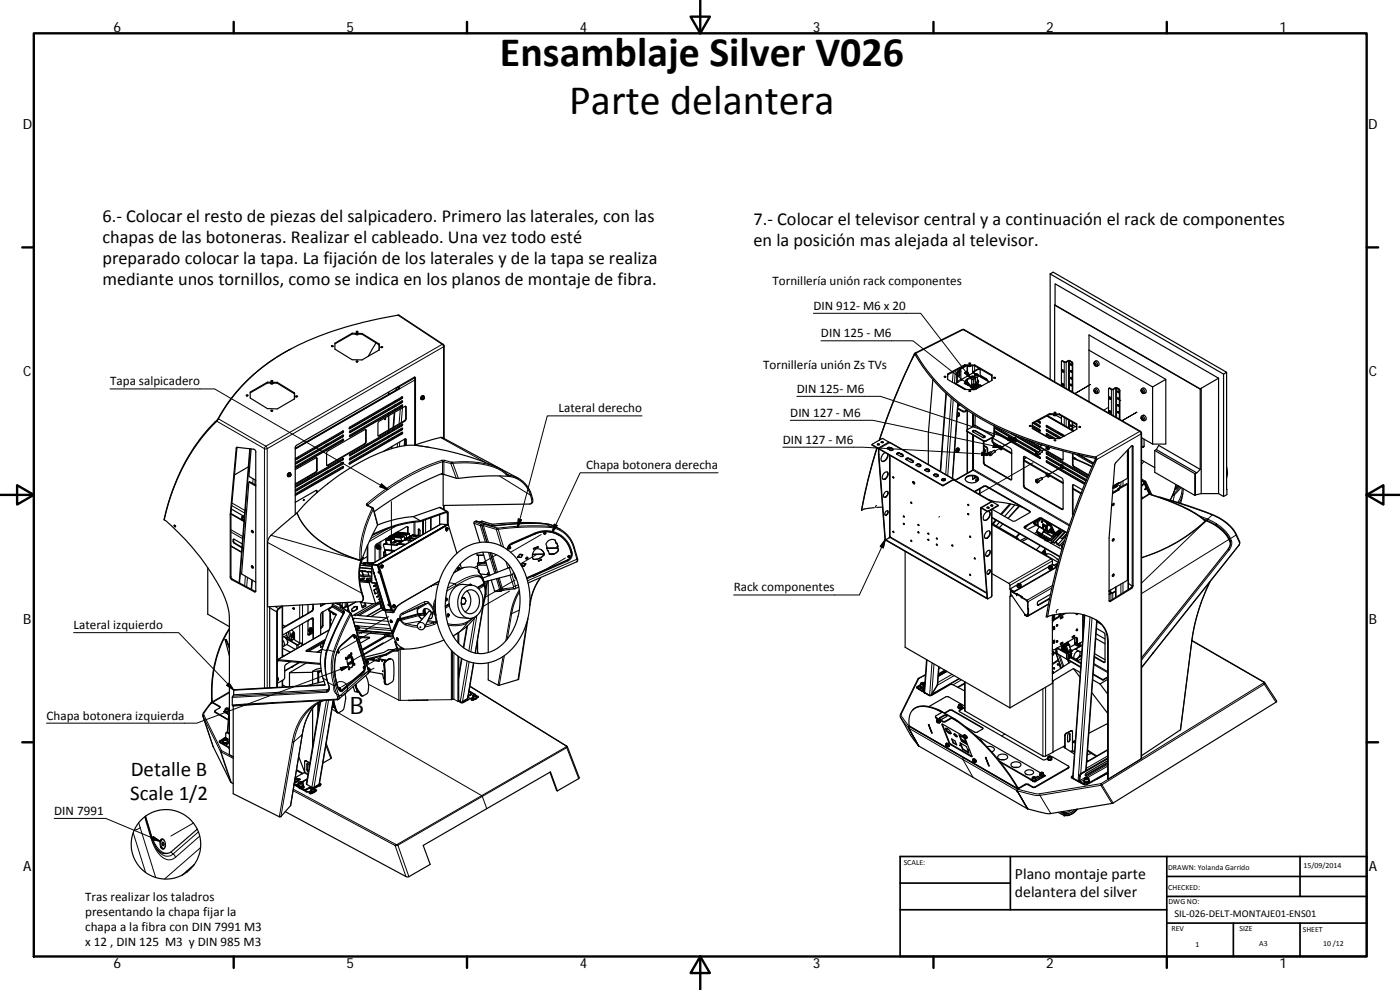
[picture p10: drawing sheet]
<svg xmlns="http://www.w3.org/2000/svg" width="420mm" height="297mm" viewBox="0 0 420 297" stroke-linecap="round" stroke-linejoin="round" font-family="sans-serif">
<defs><g id="words">
<g font-size="12.6">
<text x="150" y="19.9">Ensamblaje Silver V026</text>
<text x="170.8" y="34.3">Parte delantera</text>
</g>
<text font-size="7.2" x="105" y="214.3">B</text>
<g font-size="6.3">
<text x="39.2" y="232.9">Detalle B</text>
<text x="39" y="240.1">Scale 1/2</text>
</g>
<g font-size="5.5">
<text x="30.7" y="66.6">6.‐ Colocar el resto de piezas del salpicadero. Primero las laterales, con las</text>
<text x="226.1" y="67.4">7.‐ Colocar el televisor central y a continuación el rack de componentes</text>
<text x="30.7" y="72.9">chapas de las botoneras. Realizar el cableado. Una vez todo esté</text>
<text x="226.1" y="73.7">en la posición mas alejada al televisor.</text>
<text x="30.7" y="79.2">preparado colocar la tapa. La fijación de los laterales y de la tapa se realiza</text>
<text x="30.7" y="85.5">mediante unos tornillos, como se indica en los planos de montaje de fibra.</text>
</g>
<g font-size="4.7">
<text x="304.6" y="263.9">Plano montaje parte</text>
<text x="304.6" y="269.3">delantera del silver</text>
</g>
<g font-size="4.2">
<text x="34" y="9.6">6</text>
<text x="104" y="9.6">5</text>
<text x="174" y="9.6">4</text>
<text x="244" y="9.6">3</text>
<text x="314" y="9.6">2</text>
<text x="384" y="9.6">1</text>
<text x="6.8" y="38.7">D</text>
<text x="410.6" y="38.7">D</text>
<text x="7" y="112.9">C</text>
<text x="410.8" y="112.9">C</text>
<text x="7" y="187.1">B</text>
<text x="410.8" y="187.1">B</text>
<text x="7" y="261.3">A</text>
<text x="410.8" y="261.3">A</text>
<text x="34" y="290.4">6</text>
<text x="104" y="290.4">5</text>
<text x="174" y="290.4">4</text>
<text x="244" y="290.4">3</text>
<text x="314" y="290.4">2</text>
<text x="384" y="290.4">1</text>
</g>
<g font-size="3.9">
<text x="231.8" y="85.6">Tornillería unión rack componentes</text>
<text x="244.1" y="92.9">DIN 912‐ M6 x 20</text>
<text x="246.4" y="101.2">DIN 125 ‐ M6</text>
<text x="229" y="110.7">Tornillería unión Zs TVs</text>
<text x="33.1" y="115.6">Tapa salpicadero</text>
<text x="239.1" y="117.9">DIN 125‐ M6</text>
<text x="167.6" y="123.7">Lateral derecho</text>
<text x="237.2" y="125">DIN 127 ‐ M6</text>
<text x="234.9" y="133.1">DIN 127 ‐ M6</text>
<text x="175.9" y="140.8">Chapa botonera derecha</text>
<text x="220.2" y="177.5">Rack componentes</text>
<text x="22.1" y="188.8">Lateral izquierdo</text>
<text x="14" y="215.9">Chapa botonera izquierda</text>
<text x="16.3" y="244.5">DIN 7991</text>
<text x="25.6" y="270.4">Tras realizar los taladros</text>
<text x="25.6" y="274.9">presentando la chapa fijar la</text>
<text x="25.6" y="279.4">chapa a la fibra con DIN 7991 M3</text>
<text x="25.6" y="283.9">x 12 , DIN 125 M3 y DIN 985 M3</text>
</g>
<text font-size="3.1" x="352.5" y="275.2">SIL‐026‐DELT‐MONTAJE01‐ENS01</text>
<g font-size="2.4">
<text x="271.2" y="259.7">SCALE:</text>
<text x="350.6" y="260.9">DRAWN: Yolanda Garrido</text>
<text x="391.2" y="260.6">15/09/2014</text>
<text x="350.6" y="267">CHECKED:</text>
<text x="350.7" y="271.4">DWG NO:</text>
<text x="351.6" y="279.3">REV</text>
<text x="372" y="279.4">SIZE</text>
<text x="391" y="279.6">SHEET</text>
<text x="358.7" y="284.1">1</text>
<text x="377.9" y="283.8">A3</text>
<text x="397.1" y="283.8">10 /12</text>
</g>
</g></defs>
<g fill="none" stroke="#000" stroke-width=".3">
<path d="M119.4 94.6l13.3 8.7M244.1 94h32.2l15.1 19.6M288.8 98.9h.3M289.1 98.9l-14.3 7.1M289.1 98.9h.3M289.1 98.9l52.9 30.6M33 116.7h31.4l52 30.2M116.6 117.7v.7M119.1 116.2l-.1 .8M120.4 119.3v.3M120.5 119.5l.1 .1M124.5 113.3l.2 .1"/>
<path d="M124.5 114l-35.9 20.7M124.5 113.4l-4.9 2.7v.2M127.2 118.9h-.2a.64 .64 0 0 0-.3 1M132.7 103.3l.4 .8 .2-.3M132.7 103.3h.3M132.7 103.3l-52.9 30.6M239.1 118.9h25.1l40.8 13.4M246.4 102.3h27.6l17.7 13.9M274.4 106.2l-.6 1.4M274.7 106.4l-.3 .1M274.8 105.9l-.2 .4M284 118.1l-1.7 23.4"/>
<path d="M284.4 112.4v.6M285.5 119.4l-1.7 23M286.1 111.6l-.3 3.1M286.1 119.9l-1.7 22.8M286.7 111.2l-.3 3.9M287.1 115.2v.2M287.1 111.9l.2 .1M287.5 114.7h.1M287.6 111.2l.1 .1M287.8 115.8h.1M287.8 111l.1 .1M287.9 112.4l.1 .1"/>
<path d="M287.9 111.6l.1 .1M288.4 113.8l-1.3 .5M288.5 114.1l-1 .6M289.5 111.9l.8-.6 1.1 2.3zM289.9 109.7l-1.7 1-.1 .3M290 114.2l1.7 2-2.3-1.2zM290.4 109.7v3.1M290.4 113.8v1.6M291.4 113.2a.58 .58 0 0 0 1 0M291.5 113.1a.43 .43 0 0 1 .4-.3 .43 .43 0 0 1 .4 .5h-.6zM291.9 109.7v2.3M291.9 115.4v.3"/>
<path d="M291.9 115.4v.8M291.9 116.5v.4M292 111.9l.7 .4M292.2 115.3v.3M292.3 111.9h.1M292.5 109.7v1.6M292.5 112.5a.58 .58 0 0 0 1 0M292.7 112.3a.34 .34 0 0 1 .5-.1 .34 .34 0 0 1 .1 .5l-.6-.1zM293 114.7v.9M293 115.9v.7M293.5 112.7l3.3 1.9M293.6 110.6l.1 .1"/>
<path d="M294 110.6v.1M294.2 112.9h.1M294.6 112.8l-.2 .3M296.1 113.7l-.2 .1M319 108.3l-.2 .1M319.5 108.6l-.1 7.6M319.8 108.6l.2 8M320.5 108.2l.2 8.8M321.1 108.2l-.1 8.9M321.7 108.6h-.2M321.9 109l-.1 .1M322.6 118.1l4.6-2.7-4.6 2.7"/>
<path d="M333.1 116.5l-.1 .1M333.7 116.8l-.1 7.6M334 116.8l.1 7.9M334.7 116.4l.1 8.7M335.2 116.4l-.1 8.9M335.8 116.7l-.2 .1M336.1 117.2l-.2 .1M65.1 126.4l14.3 8.2a.49 .49 0 0 0 .8 0 .49 .49 0 0 0-.4-.7M65.1 126.3l-.6 .3M65.4 125.9h-.1M65.5 125.7l14.3 8.2M71.1 134.3l-.2 .2"/>
<path d="M75.1 134.7l-3.2 40.2M79.8 133.9l-.4 .7v71.8M95 137.6h.2M98.3 139.6l.1 .1M102.7 137.9l.2 .1M102.7 131l.2 .1M102.7 129.8h.2M102.7 132.2l.2 .1M102.7 139.1l.2 .1M104.9 128.5l.1 .1M104.9 139.1l.1 .1M104.9 136.7h.2"/>
<path d="M104.9 129.7l.2 .1M104.9 130.9l.2 .1M104.9 137.9l.2 .1M109.3 133.2l.2 .1M109.7 132.5l.2 .1M109.7 129.1h.2M113.7 130.7l.1 .1M116.6 121.4v.4M116.6 122.7v.3M116.6 123.9v.3M116.6 124.8v4.2M116.6 129.6v.3"/>
<path d="M116.6 130.8v.4M116.6 132.1v.3M116.6 134.6v.3M117.7 134l-.1 .6M117.9 131.3v.3M118 130v.3M118.1 128.7v.4M118.5 123.7l-.4 4.4M118.5 122.7v.4M118.6 121.5v.3M118.8 120.2l-.1 .3M119.3 133l-.1 1.2"/>
<path d="M119.5 130.3v.4M119.6 129.1v.3M119.7 127.8v.3M120 132.6l-.1 1.4M120 120.8v.2M120.1 122.7l-.3 4.5M120.2 130v.3M120.2 121.8v.4M120.3 128.7v.3M120.4 127.4v.3M120.5 128.9l.1 .1M120.5 120.7l.1 .1"/>
<path d="M120.5 127.7l.1 .1M120.5 122h.1M120.5 130.1l.1 .1M120.8 122.3l-.4 4.5M121.3 126.3l.2 .1M121.5 131.8l-.2 1.9M121.8 125.5l.1 .1M121.8 122.1l.1 .1M121.8 131.9l.1 .1M124.3 133.6l2.3 .3M124.4 133.6l4.8 .7M132.2 131.3l13.6 7.5"/>
<path d="M132.6 138.1a67.4 67.4 0 0 0-22.5 13M132.6 138.1l.2 .3v4M132.6 138.1h.8M133.1 131.5v-27.4l-52.9 30.5v71.8M133.4 138.1l-.2 .2v4M133.4 138.1l2.1 .6M135.5 138.7h.3M135.5 138.7l-.2 .4 .6-.1 1.7 4.5M135.8 138.7l.1 .3a24.4 24.4 0 0 1 14.8 2.4l1.2 1 .5 .1M135.8 138.7l4.3-.2a24 24 0 0 1 9.1 1.8M192.7 124.8h-28.5l-8.8 33.4M234.9 134.2h24l38.3 2.1"/>
<path d="M237.2 126.1h24.8l38.6 8.2M261.8 133.5v.1M263.6 134.8h.3M263.9 134.7v.1M266.8 132.6l-3.3 2M266.9 134.4v.6M266.9 136.5v24.6M267 132.8l19.1 11M267.2 136.7v24.4l28.9 16.7M267.2 134.4v.7M286.9 135.4l.1 .1M287 134.6l-.1 .1"/>
<path d="M287.4 121l-1.6 22.5M287.7 124.2l-.3 .2v.3M288.9 123.3v.2M289.7 123.3v.2M290.3 129.4v.1M290.4 123.1v5.8M290.4 129.6v12.3M291.9 124.1v4M291.9 130.4v10.7M292.2 124.3v3.6M292.2 129.3v.4M292.2 130.6v10.2l28.8 16.7"/>
<path d="M292.5 127.8l5.6 3.3M292.6 127.6l5.8 3.2M292.7 129.2v.1M294.7 135.7l2.5 .6-2.6 .4zM295.1 132.2v.1M295.3 138.7l-.2 .1M295.5 130.8v.2M295.6 135.5h.1M295.7 139.5l-.1 .1M296 132.2v.1M296.1 134.1l-.2 .1M296.4 136.3l-.1 .1"/>
<path d="M296.4 134.7l-.1 .1M296.7 135.9a.39 .39 0 0 1 .5 .2 .39 .39 0 0 1-.2 .6zM296.8 135.8a.59 .59 0 0 1 .5 .9M297.9 132.2l-.2 .1M298.2 133.3l2.4 1h-2.6zM298.3 132.8l-.2 .1M300.3 134.4l-1.6 .9M302.8 131.1l2.2 1.2-2.5-.3zM304.7 131.8l-4.1 2.4 3.9-2.3M307.3 137.2l-.1 .1M308 137.2l-.7 .6M309.4 135.5l-.3 .2"/>
<path d="M310 138.8l-16.3 9.4M310.4 134.9l-.2 .1M310.8 135.9a.39 .39 0 0 1 .5 .3 .39 .39 0 0 1-.2 .5l-.3-.4zM310.9 135.8a.59 .59 0 0 1 .5 .9M311.5 134.3l-.3 .1M312.1 135h-.1M312.1 128l-.1 .1M312.1 129.3h-.1M312.1 136.2l-.1 .1M312.2 126.9h-.2M312.2 137.5h-.2M312.7 133.5l-.7 .5"/>
<path d="M314.2 124.8l7.9 4.6M314.3 136.2l-.1 .1M314.3 129.3l-.1 .1M314.3 128.1h-.1M314.3 138.7h-.1M314.3 130.5l-.1 .1M314.3 137.5h-.1M314.4 134.4l-1.6 .9M314.8 134.1v.1M317.6 129.8v.1M317.7 129.8l.6 .5M318.3 130.3l.1 .1"/>
<path d="M318.4 130.1l-.1 .2M318.7 130.3h-.1M318.8 137.9l-.2 .1M318.8 140l-4 2.3 3.9-2.2M319.4 125.3v2.3M319.4 130.7h.1M320 125.6v2.3M320.7 126v2.3M321 126.2v2.3M322 137.6l5.7 2.5M322 139.3l-.1 .1M322.5 136.2l5.5 3.2"/>
<path d="M322.6 137.4l-.1 .2M323.1 127.8l-1.7 1M324 136.5v.2M328.1 138.9v.1M329 137.2l-.3 .4M329.1 137.8l-.9 1.2M332.7 122.2l-1.5 .9M336.4 120.1l-.3 .2M336.7 126.2l4.7-2.6-4.7 2.6M338.5 134.9v42M339.8 133.9l.2 .1M342 129.5l.4 .7v97.5"/>
<path d="M342 129.5l-13.3 7.6M342.3 129.4l-.3 .1M342.6 130l-13.5 7.9M342.7 131.4l-.1 2.6M342.7 134.2v-.2h.5l-.1 .2M343.3 138.5l-.7 .8M343.4 133.8l-.2 .2M69.3 158.9l3.6 2.1M69.3 159.6l3.5 2M69.5 151.7l3.9 2.2M69.6 150.9l3.9 2.3M72.6 155.1l.7 .3"/>
<path d="M73.4 154.8a.36 .36 0 0 0-.5 0 .36 .36 0 0 0-.1 .4l.5 .1M76 143.6l-.1 1.5M76.6 144l-.1 1.4M87 142.4h.3a.24 .24 0 0 1-.1 .3 .24 .24 0 0 1-.3 0zM87.2 142l-.6 .4v.6M89.1 154a24.1 24.1 0 0 0 13.3 12.1l5.6 2M94.6 141.7l.2 .1M95 147.3l.2 .1M95 141l.2 .1M102.7 140.4l.2 .1M110 151.6l1.6 .8M110.1 151.1l-.1 .5"/>
<path d="M110.1 151.1l.3 .5M110.3 151.6h-.3M111.6 152.4l.1 .2M111.7 152.6a31.1 31.1 0 0 0-3.7 15.4 32.6 32.6 0 0 1-16.9-10.6l-1.1-1.7-.8-1.8M111.7 152.6l.3 .2 .1-.1M111.9 152.4h-.3M113.3 157.5l-1.3-4.7a33.4 33.4 0 0 0-3.7 15.1l-.3 .2h.4M114.5 145.2l1.9 1.7-2.4-.9zM116.3 158.7l-5.1 2.9M117.5 150.5v15.3M118.9 157.8l-8.1 4.7M119.3 159.7h-.1"/>
<path d="M122.3 158.2l.2 .1M124.2 156.7v3.8M124.5 156.7v3.8M125.7 158.8l-.2 .1M127.1 156.1v4.1M127.7 155.9v4M129.2 155.4v3.6M131.9 152.3l2.1 1.2M132.2 157.4l-20.5 11.8M133.1 151.7v1.1M134 157.5h.1M136.9 143.5l-1.6-4.4-2.2-.5a62.6 62.6 0 0 0-22.7 13"/>
<path d="M142.4 156.5l2 .8-.2 .4-2-.7M142.9 156.4l4.4 1.3M144.4 157.3l.2 .3M144.4 157.3h.9M144.6 157.6l-.4 .1 1.5 4.9M145.3 157.3a.37 .37 0 0 1-.2 .4 .37 .37 0 0 1-.5-.1l1.6 5.1-1.6-5.1M145.3 157.3l3.8 1.1M147.3 157.7h.1M147.3 157.7l.6 .1M147.9 157.8h.1M148.5 157.8h.1M148.6 157.8h-.7"/>
<path d="M149.1 158.4l-.2 .4 1.5 5M149.1 158.4l.3 .1M149.4 158.5l.1 .3-.4 .1-4-1.2 1.5 5M149.8 142.8l9.4 5.8M152.4 142.5v.1M152.4 142.5l.3 .1M155.5 155.7l1 .3-1.1 2.2zM159.8 149.6l-.3 .1M160.4 160a7.9 7.9 0 0 1 11.1 4.9l-.3 .1M162.3 157l.2 .1M163.6 157.1v.1M163.6 157.2a79.1 79.1 0 0 0-15 .6"/>
<path d="M163.6 157.2l1.5 .7M163.7 157.2l2.9 .8M165.1 157.9v.4M165.1 157.9l1.5 .3 1.5 .6M165.1 157.9a78.5 78.5 0 0 0-15.7 .6M165.1 158.3a81 81 0 0 0-15.6 .5l1.6 5.4M165.1 158.3a8.2 8.2 0 0 1 7.1 6M166.3 157.3l.9 .4-1.5 2.1zM215.5 141.9h-41.4l-8.4 17.9M263.1 151.7l-.3 .3v.2M268.2 159.5l-.1 .1M282 155l-.3 .2"/>
<path d="M282.8 145.6v.1M283.1 145.6v.1M286.1 144h.1M286.7 144.2l5.3-3.1 28.9 16.7M292.5 142.9v.5M292.9 144.3h.1M293.4 143.9l.1 .1M294 146.7v1.7M295.2 145.9v.1M296.1 145.9v.1M296.3 153.4v.1M296.6 153.4v.1"/>
<path d="M297.5 150.5h.1M297.6 151.6v.2M297.6 152.9v25.9M297.7 157.2l7.8 4.5M297.7 150.5l-3.4 2M299.5 151.7v.1M303.3 143.9h-.1M307.3 145.7h-.1M307.5 157.9v.2M307.8 146.4l-.2 .1M309 153.3v.2M310.2 157l4 2.3"/>
<path d="M310.6 157h-.1M310.6 157l-.1 .1M310.7 157.1h-.1M310.8 156.3h-.1M310.9 144a.55 .55 0 0 1 .5 .3 .55 .55 0 0 1 0 .5M310.9 144.1a.41 .41 0 0 1 .5 .2 .41 .41 0 0 1-.2 .5l-.3-.3zM311.4 157.5l.1 .1M311.4 159.8h.1M311.4 156.6l-.1 .1M311.4 156.9h-.1M311.4 157.2h-.1M311.4 157.4h-.1"/>
<path d="M311.4 156.7h-.1M311.8 156l.2 .2M311.8 155.5v.1M311.9 155.6l2.3 1.4M312 156.2l-.2 .1v-.4l.2 .3M312.2 155.5l2.2 1.3M312.6 156.4l.1 .3M312.7 155.5v.1M312.8 156.6l-.2 .1-.1-.3 .3 .2M312.9 158.4l.1 .1M313 157.2h.1M313.1 158.5h-.1"/>
<path d="M313.2 157.7h-.1M313.8 158l.1 .1M313.8 158.3h-.1M313.8 158.6h-.1M313.8 158.8h.1M313.9 158.9l-.1 .1M313.9 159h.1M314.2 159.4l-.1 .1M314.3 159.3l-.1 .1M314.4 142.5l-1.6 1M314.6 157.5l1.1 .7 .2 .6M315.4 158.8h.1"/>
<path d="M315.6 159.1h.1M315.6 158.3h.1M315.6 158.8l.2 .1M315.6 158.7l.2 .1M315.7 158.5l-.2-.1 .2 .2M315.7 158.6h.1M318.8 152.7l-.2 .1M322 154.1l-.1 .1M322 145.7h-.1M322.4 140l-.1 .1M334 146.3v.2M334.6 146v.3"/>
<path d="M334.7 145.7v.2M334.9 145.8v.3M336.4 144.7v1.4M337 144.3v1.5M342.6 149.6l.1 .1M342.6 148.8l.3 .6M342.7 149.7l-.1 .1M343.3 144.9l.1 .2M343.4 145.1l1.5 3.2M343.4 145.1h.1M344.6 148.3l.2 .1M344.8 148.4l-2.1 1.3"/>
<path d="M345.1 148.4h-.3M345.1 148.4a48.3 48.3 0 0 1 16.2 7.6l.3 .4a49.8 49.8 0 0 1-19 10.9M345.2 148.3l-.1 .1M348.2 149.2h-.1M348.6 149.4l9.5 3a28.1 28.1 0 0 1 9.7 4.4 9.6 9.6 0 0 1 3.2 3.7M352.2 148.2l-.2 .2M352.2 148.2l.3 .3-.6 .2M352.9 145.4l-.5 1.8-1.3 2.9M354.2 146.1l-2 2.1M354.5 146.3l-2 2.2-.4 1.8M354.8 146.4a7.1 7.1 0 0 1-1.4 4.3M355 148l-.4 1.5-.7 1.4"/>
<path d="M360 154.8l2.3 .9M361.2 155.7l.9 .4M361.6 156.1l.1 .4v-.4M361.7 156.5a49.4 49.4 0 0 1-19.1 10.9M362 156.3l-19.4 18.6M362.1 156.1l.2 .1M362.1 156.1v.2M362.3 155.7l-.2 .4M363.8 154.4l-1.4 1.4-.1-.1M365 157.1a9.3 9.3 0 0 1 4.2 4.6h-.1a13.6 13.6 0 0 0-4.3-4.3zM365 157.1l-2.6-1.3-.1 .3a13.1 13.1 0 0 1 6.4 5.4h-.1M69.3 163.8l3.2 1.8"/>
<path d="M69.3 173l-.2 .2M69.7 173.8l-.2 .1M70.1 162.3l-.1 .1M70.1 161.9l-.1 .1M70.5 163h-.2M73.6 172.9l-.2 2.9M74.3 173.2l-.3 2.9M75.6 174l-.2 2.8M76.5 177.4l-.2 .2M80.3 162.8l28.2 15.1M81.3 160.6l27 7.6M108.4 168.5v.5"/>
<path d="M109 178.9l-.2 .1M110.3 174.3v.1M111.6 169.5h-.1M111.6 169.6l4 13.2M111.6 174.8l1.5 .1M111.6 169.2h.1M112.2 171.9l.5 1.9M113.2 169.4v.2M113.2 169.6l4.1 13.4M113.3 169.6h-.1M113.8 162.8v.9M113.8 164.7v3.2"/>
<path d="M113.9 164l-.3 .3v.2M114.3 162.5v1.8M114.3 164.5v3.2M115.4 163.2l-.1 .1M115.5 165.1l2.8 .3M115.5 165l2.9 .3M115.5 166.9h.1M115.5 165.6l.1 .1M115.6 166.8v.1M115.6 165.5l-.4 .3M116.1 161.9h.1M116.2 161.9h.1"/>
<path d="M116.4 161.7l-.3 .1M116.6 161.9h.1M116.7 161.9l-.1 .1M116.7 162h.1M116.8 161.5l-.6 .4M116.9 161.5l-.7 .3M116.9 161.7l-.3 .2M116.9 161.5h.1M117 161.4l.2-.1-.6 .3M117 161.7l-.3 .2M117 161.7h.1M117.1 161.8h-.1"/>
<path d="M117.1 161.2l-.6 .4M117.2 161.5l-.5 .4M117.3 161.3l-.3 .2M117.3 161.5l-.2 .2M117.3 161.6h.1M117.4 162v.1M117.4 161.5h.1M117.7 161.3l-.4 .2M117.7 161.4h.1M117.7 161.3l-.3 .2M117.7 161.8h.1M117.8 160.5v.1"/>
<path d="M118.1 161.6h.1M118.5 162.3l2.2 .2M118.6 162.9l-1 .5M121.4 161.6h.5M122.5 162.2h.1M123.7 161.5h.1M124.8 161.6h.1M129.5 175.7h.1M129.5 175.7l-8.2 4.8a5.4 5.4 0 0 0-3.1 3.2M130.7 179.7l-.5 1.2-.1 .8 .4 1.9-.7-1.5-1.2-1.4M131.5 175.3l-2 .4M131.8 174.4l-2.3 1.3"/>
<path d="M134 179.5l-.3 .1M134.8 174.9l1.7 .3-2.2 1.3M136.9 175.7l-2.8 1.6M139.3 170.3l-3.1 1.6M141.2 175.6h.2M141.2 175.3l-.3 .2M143.6 171l-.1 .3M143.7 171.7l-.2-.4 .3 .6M143.9 171.9l1.1 1.9 .4 1.2a2.57 2.57 0 0 0-3.7-2.3l-1.8 .7-3.4 1.8 .4 .5a13.9 13.9 0 0 1 6.5-2.7l.7 .2 .5 .5 .6 1.5M144.6 175.5l.2 .1M144.8 175.6l-1.4 .8 1.6-.9 .3 .2-1.6 1M145.1 175.4l.4 .2-.2 .1 .3 2.4-.7 2.3"/>
<path d="M145.1 175.4l.4 .2M145.1 175.4l-.1 .1M145.1 175.4h.1M145.1 175.4h-.3h.1l-.1 .2M145.2 175.3l-.1 .1M145.5 175.6h.1M145.5 175.6l.3 2.9M145.5 175.6l.2 2.4-.8 2.9M145.8 178.3v.1M146.2 174.4l-.4 2.6M146.6 165.7l1.9 6.3M147.1 165.8l1.8 6.1"/>
<path d="M147.6 165.9l1.7 5.8M149 166.5l-6.6 3.8M149.4 173.5l1 3.4-.2 .1h-.2l-1-3.4M149.4 173.5l1.1 3.3M149.8 173.4l1 3.3M149.9 177.2l-1.5 .1M149.9 177.2l.2 .2M150 177l-.1 .2M150.5 176.8l-.2 .6zM150.5 176.8l-.1 .1M150.8 176.7l-.3 .1M150.8 176.7l.4 .3"/>
<path d="M151.9 168.5l.5 2M152.7 170.3l.7 2.2M152.8 169.6l.2 .7M152.9 177.4l-7.9 4.5M153.1 172.6l1 3.4 .6-.2M153.6 163.1v.1M153.6 163.1l-1 .9-.3 1 .5-1.2 .8-.6M153.6 163.1l-.1-.1-.8 .6-.5 1.2M153.6 163.2v.1M153.6 172.4l1.1 3.4M154.1 176v.3l-3.3 .4M154.1 171.9l.3 1.1"/>
<path d="M154.4 173l.7 .9M154.5 172.4l.1 .5-.2 .1M154.6 174l-9 5.2M154.7 172.8l.2 .6M154.7 175.8l-.1 .8M155.5 175.5l-.8 .3M155.8 177a17.2 17.2 0 0 0-2.5 7.1h.3a20.1 20.1 0 0 1 2.3-6.5M160.1 167.8h.1M160.5 160.1v.1M160.5 160.1l-.1-.1-6.9 3M160.5 160.1a7.7 7.7 0 0 1 10.7 4.9M160.5 160.2h.1"/>
<path d="M160.5 160.1l-6.9 3M160.5 160.2a8 8 0 0 1 7.2 .4M160.5 160.2l-6.9 3M161.2 166.3l-5 2.9M162.3 173.3a16.3 16.3 0 0 0-3.2 7.4M162.4 160.4l-9.1 5.3M163.2 166.5h.1M169.7 167.4l-9.7 5.6M170.3 168v.1M170.3 168.1l-12.2 5.3M170.4 168.3l-12.3 5.4M171.2 165l.2 .7"/>
<path d="M171.2 165h-.1M171.4 165.7a2.03 2.03 0 0 1-1.1 2.4M171.4 165.7h.1M171.5 164.9l.2 .7-.3 .1M171.7 165.6a2.05 2.05 0 0 1-1.4 2.6v-.1M172.2 164.3l.9 3.5M172.3 164.2l-.1 .1M173.1 167.8v.8M173.1 167.8l-14.8 6.5M173.3 167.7l-.2 .1M265.6 161.8l-7.7 16.7h-37.7M265.7 161.9l-.6 2.5-.9-.4z"/>
<path d="M266 162.1v.1M267 161.2l29.1 16.9M296 179.4v.1M296.2 179.5l.2 .1M303.3 177.2v.2M305.4 175.4a.58 .58 0 0 0 1 0M305.5 175.2a.39 .39 0 0 1 .5-.1 .39 .39 0 0 1 .2 .4 .4 .4 0 0 1-.5 .1 .4 .4 0 0 1-.2-.4zM311.5 160l.1 .1M312.4 160.5v.1M312.7 160.1l.6-.5-.6 .6M312.7 160.7h.1M313.1 166.1v.1"/>
<path d="M313.3 161h.1M313.4 161.1h.1M313.6 161.5l-.3 .1v-.2l.2-.2 .1 .3M313.6 165.4h-.1a.29 .29 0 0 0-.1 .4 .29 .29 0 0 0 .4 .1M313.6 161.4l-.3 .2M313.7 161.8h.1M313.9 161.5h.1M313.9 166.2l-.2 .3M314.1 161.5h.1M314.5 161.7l.1 .1M314.7 161.9h.1M314.8 169.9a.58 .58 0 0 0 1 0"/>
<path d="M314.9 162.1l-.3 .2M314.9 169.8a.42 .42 0 0 1 .5-.2 .42 .42 0 0 1 .2 .5 .43 .43 0 0 1-.4 .1 .43 .43 0 0 1-.3-.4zM314.9 162.1h-.4l.1 .3M315.5 167.7l-12.7 7.3M315.7 176.4l-7.3 4.1M315.8 175.7l-7.6 4.5M315.8 168.3l-12.7 7.3M332.9 177.5l.3 .2M333.4 178.1v2M333.8 177.9l.2 1.8M334.9 176.1v3.1M336.4 175.2v3"/>
<path d="M337 174.9v2.9M339.4 176.4l.2 .1M339.8 175.7l.2 .1M363 174.7a58.6 58.6 0 0 0-5.3 17.6v-.1M368.5 164.8l.4 .2M368.7 161.5l.3 .8M368.8 161.9l-26.2 16.2M368.9 165l-26.3 33M369 161.7l.2 .6M369.2 162.3a2.47 2.47 0 0 1-.4 2.2M369.2 162.3h-.1l.1 .3M369.6 162.2a3 3 0 0 1-.7 2.8l-.3-.3"/>
<path d="M371 160.5l1 2.3M371 160.5l-1.7 1.1 .3 .6-.4 .1M371 160.3v.2M372 162.8l-.2 .8-25.8 32.3M372 162.5v.3M22.1 189.8h31.5l16.5 17.3M82.5 181.9l1.1 .7M83.6 198.2l-.3 .2M84.7 181.9v15.2M86.2 191.1l-.1 .2M87.7 190.4l.3 .2 .1 .5M88.1 182.3l-.1 .1"/>
<path d="M88.3 182.7v.1M89.2 193.4l-.1 1.2M89.4 193.4l.1 1M89.7 198.8l-4.3 2.4M89.9 181.5v3.9M89.9 187.6v5.3M90.8 181.5v3.5M90.8 187.1v5.8M92 195.1l.1 .3M92.4 184l-1.8 1M92.6 190.4l.2 .1M93.5 183.3l.1 .1"/>
<path d="M93.7 188.9l-.3 .3v.2M93.9 185.6l.1 .1M93.9 182.6l.1 .1M93.9 189.9v1.9M96.3 188.3l.2 .1M96.6 194.8l1.4 .4a13.4 13.4 0 0 0-.5 4.9M96.7 194.8l-1.7 .9M96.7 187.5l.2 .1M97 193.7l-.8 .4M97.4 181.1l-.5 .3M97.8 197.4a17.9 17.9 0 0 0 .6 7.4l-.1-.1M97.8 197.4l-.2 .1"/>
<path d="M98.1 195.1l.2-.1-.5 2.4M98.4 194.8l-.2 .1M98.4 194.8l-.1 .2 1.8 .5M98.8 189l-15.4 8.9v.3M99 182.4v.2M99 183.4v5.1M99.7 181.6l3.3 1.9 .1-.3M99.7 181.7l3.3 1.9v.2l-.2 .2-3.1-1.9M99.8 181.2l3.3 2M100 184.1l.2 .1M100.1 195.5l.3 .1M100.1 195.5a18.4 18.4 0 0 0 .1 10.2"/>
<path d="M100.4 195.6a17.4 17.4 0 0 0 .3 10M100.6 181l1.8 .6M100.8 184.3v.2M102.2 182.2l2.8 1.7M102.2 181.7l.3 .2M102.2 181.7l-.2 .2 .2 .3M102.5 181.9l-.3 .3M102.5 181.9v.3M102.5 193.6h.1M102.5 193.6l-1.2 1.8-.7 2.1M102.5 193.6v-.2a11.7 11.7 0 0 0-1.9 10l.5 2.1M102.5 181.9h.1"/>
<path d="M102.6 181.8v.5M102.7 180.8v1.5M102.8 184l.1 .3M102.9 184.3l-3.2 6.6-1.6 4.3M103.1 183.2l.3 .3M103.2 183.8h.1M103.3 183.9l-.2 .1M103.3 183.9a73 73 0 0 0-4.9 10.9M103.4 183.5l-.2 .3-.2-.3 .2 .3M103.4 183.5l-.1 .4M103.6 180.8v1.2M103.7 181.9l.2 .2"/>
<path d="M104.1 181.2l.2 .2M104.3 182.2h.1M104.4 181.9h.1M104.6 199.9l-45.6 17.1h-45M105 183.9h.3M105 183.9l.1 .2M105.1 184.1l.3 .2M105.1 184.1l-3.3 6.8-1.7 4.6M105.3 196.8l.6 2M105.4 184.3a72.6 72.6 0 0 0-5 11.3M105.4 184.3l5.1 17-8.7 7.7-1.1-3.4M105.4 184.1v.2"/>
<path d="M105.8 190.8h.1M105.8 190.8l-3.3 2.8M105.8 190.7v-.2l-3.3 2.9M105.8 190.5a1.03 1.03 0 0 1 1.4 1.2h-.1M105.8 190.7a.98 .98 0 0 1 1.3 1M105.8 190.7v.1M106 190.6l-.2 .1M106.2 186.6l10.7 .9M106.2 185.5l10.3 .9M106.5 187.7h.7M106.6 188l.6-.2-.6 .3M106.9 184.7h-.3"/>
<path d="M107.1 191.7l2.2 7.3M107.1 191.7l-.1 .1M107.3 191.6l2.2 7.3-.2 .1M107.3 187.8l9.9 .8M107.5 184.4l.1 .3M107.6 188l-.8 .5M107.8 188.4l9.6 .8M109.3 199l.2 1.5-.5 1.1M109.3 199v.1M109.5 198.9a3.2 3.2 0 0 1-.3 2.9l-.2-.2M110.8 191.2l.1 .2M111 197.8h.1"/>
<path d="M111.3 197.7v.2M111.7 189.5l-9.7 5.6M112.1 197.5l.1 .5M113.8 198.4h-.1M114 197.7l-.2 .2M114.4 182.4l-4.4 2.4M114.5 182.3h.2M114.7 182.5l-4.5 2.4M114.9 182.9l.4 .1M115.1 192.8l-10.7 6.2M115.2 199.4h.2M115.5 190.9v.3"/>
<path d="M115.6 198l-.2 .2M115.6 198.3h.3M115.7 183.7l2.2 .1M115.8 198.2l-.2 .2M115.8 183.3l2.2 .2M116.3 190.7v.3M116.6 185l-9.6 5.6M116.8 197.8h-.2M117.2 186.1l.4 .2v.5M118 183.5l.2 .2M118 183.5l-.1 .3M118.2 183.7l-.3 .1"/>
<path d="M118.2 183.4l-.2 .1M118.2 189h.1M118.2 189l-.2 .6M119.1 191.4l.4 .3v.4M119.2 195h-.1M119.2 191.4h-.1M119.4 194.2l-9.6 5.6M119.5 185.7l-.2 .1M119.5 186.1l.1 .2-1.7 4.2M119.7 185.7l.2 .1-.1 .4M119.7 185.7l-1.5 3.3M119.7 185.7h.1"/>
<path d="M119.7 195v15.1M119.8 186.2h.4M119.8 186.2l-.2 .1M119.9 185.8h-.1M120.1 194.8v15.3M120.2 185.8h-.3M120.2 186.2l1.2 1.2 .4 .1 .2-.4M120.3 185.6l-.1 .2M120.4 185.8h-.5M120.4 185.8l-.2 .4M120.4 194.2l-1 .6M120.4 185.8h.1"/>
<path d="M120.4 185.8v.3M120.4 186.1l-.2 .1M120.4 186.1a1.8 1.8 0 0 0 1.6 1M120.6 184l.4 .2M120.6 184a1.76 1.76 0 0 0-.7 1.8M120.6 185.7l-.4 .1M120.6 185.5v.2M121 184.2l4.4-1.8-.2 .8 .2 1M121 184.2a1.1 1.1 0 0 0-.8 1.4M121.2 194.6l-.1 .1M121.8 187.5l3.5 .7M122 187.1l3.3 .6"/>
<path d="M125.5 187.1a1.14 1.14 0 0 1 1.5-.2 1.14 1.14 0 0 1 .4 1.4M125.6 184.4a1.48 1.48 0 0 0 1 1.5M125.6 184.4l-5.2 1.4M125.7 182.6l-.3-.2 2.2-1.3-6.6 3.1M125.7 182.6a1.29 1.29 0 0 0-.2 1.6M125.7 184.3h.1M125.7 184.3l-5.1 1.4M125.7 184.2v.1M125.7 184.7l-5.3 1.4M125.7 184.7l1 1M125.8 184.1l-.1 .2 1.6-.2-1.5 .2M125.8 184.3l-.1 .4"/>
<path d="M125.8 184.3l-.2 .1M126.1 186.4l-4.1 .7M127.3 184.6l-1.6 .1M127.3 180.6l-6.7 3.4M127.3 180.6a.49 .49 0 0 0 .3 .5 .49 .49 0 0 0 .6-.1h.2M127.3 180.6l.7-.1 .6 .2M127.5 183.8h-.3M128.2 186.5l1.9 .4 .7-.3M128.4 186.1l2.4 .5M128.4 181l-2.7 1.6M128.4 181l1.1 1.2 .7 1.5M128.6 180.7l-.2 .3"/>
<path d="M130.2 183.8l-.4 .1M130.3 187.4l-2.8 .7M130.3 187.4l-.2-.5-2.3 .6M130.3 183.7l-.1 .1M130.4 184.2l-.7 .1M130.4 184.2l.4 2.4M130.5 183.8l-.1 .4M130.5 183.8l-.7 .1M130.5 183.8l.2 .4M130.5 183.8h.1M130.7 180.7l-.3 1.2 .3 1.2M130.7 184.2h-.3"/>
<path d="M130.7 184.2l.1 .5M130.7 183.7l-.1 .1M130.7 183.7l-.5 .1M130.7 183.7h.1M130.7 184.2l.1 .2M130.8 184.1l-.1 .1M130.8 186.6l.3 .1M131.1 186.7l-.8 .7M131.1 186.1v.6M133.7 180.1l.2 .1M134.5 187.5a8.3 8.3 0 0 0 5.7-.6l-1.8 2.2-1.8 1.3M134.5 184.2a.4 .4 0 0 0-.3 .3 .4 .4 0 0 0 .3 .4"/>
<path d="M134.8 181.4l-1.2 .6M134.9 181.8l-1.3 .7M135.5 195.1v14.8M135.6 195.3v14.6M135.8 195.4v14.4M136.2 190.6v.6M136.2 195.8v14M138.7 197.6l-1 6M140.2 198.3l-2.1 12.2M140.2 186.6a8.8 8.8 0 0 1-5.8 .5M140.3 187.7l-1.1 6.7M140.8 198.6l-2 11.9"/>
<path d="M142 185.4l-1.8 1.5v-.3l1.4-1.1M142.1 198.9l-1.8 10.8M142.3 185.6l-1.6 9.7M143.1 184.7l-1.8 10.9M145.1 181.1l-2.5 14.8M151 197l-1.5 8.6M151.4 196.7l-1.6 8.9M153.2 184l-1.4 8.3M155.8 183.1l-2.2 1-1.4 7.6M158.1 186.7l-2.6 17.2M159 181.7h.1M278.2 198l-.7 9.8"/>
<path d="M279.7 198.9l-.7 9.8M280.3 199.2l-.7 9.1 8.2-4.7M311.6 181.5l.1 .1M314.7 181.2l-6.5 3.7M315.8 195.7h.2a.51 .51 0 0 1 .3 .5 .51 .51 0 0 1-.5 .5M316 184.6l-.2 .1M316.2 195.6h-.4M316.2 192.4l.1 .3M316.3 185.8l.2 .1M316.3 185.3l-.5 .8M316.3 184.6l-.5 .8M316.5 184.5v1.2"/>
<path d="M316.8 195.7l1.7 4.7M317 196l.2 .1M317.1 187.8h.1M317.1 192.6h.1M317.3 187.4v.1M317.3 192.2h.1M317.5 199.2l-.2 .2M317.6 182.8a.75 .75 0 0 0-.5 1.1M317.6 196.3l1.4 3.8M318.1 196.6l1.2 3.3M319.4 195.2l.2 .5M319.8 194.2l-.3 .3 .1 .4"/>
<path d="M320.1 195.4l.4 .4M320.1 195.5l.3 .3zM320.2 196l-.1 1.7M320.3 197.8l.4 1.1M320.4 196l.1 1.7M320.6 193.3l-.1 .2M320.8 198.1v.1M322.5 191.5v1.9M322.8 192.8l.6 .3M322.9 191.3v1.5M323 184.3h.1M323 189.2h.1"/>
<path d="M323.1 197.7l.3 .1M323.1 191.6l.3 .2M323.2 193l-.3-.1a.35 .35 0 0 0-.1 .5 .35 .35 0 0 0 .5 .1l-.1-.4M323.2 188.8h.1M323.4 193.2l-.1 .5M323.6 197.3v.1M324.1 193.5l-.1 .1M324.9 184.4v7.8M325.6 184.6l-3.6 48.9M327.1 185.1l-3.6 49.3M327.7 185.4l-3.4 46.7M328.3 199.4l4.1 2.4"/>
<path d="M328.3 199.1l4.1 2.4M329.1 186.1l-3.3 45.1M331.3 198.7l-.1 .1M332.4 192.7l.2 .1M333 180.3l.3 .1M346 195.9l.1 .1M346 195.9l-3.4 4.4M357.7 192.3l-3.4 26.7M357.7 192.3l21.6 12.6-48.9 30.2-18.8 3.1a21.4 21.4 0 0 1-6.2-1.4l-16.2-9.4M60.9 214.8l5.3 10.7M61.2 214.6l-.3 .3 3.1 9.1M63.4 210.8h.2z"/>
<path d="M63.5 210.7l.1 .1M63.7 210.7l-2.4 3.1-.2 .6 5.4 10.8 3.5 1.9M64.6 213.6v.2M65.9 211.9v.2M67.6 212.8a.6 .6 0 0 0 1 0M67.7 212.6a.38 .38 0 0 1 .5-.2 .38 .38 0 0 1 .2 .5 .39 .39 0 0 1-.5 .1 .39 .39 0 0 1-.2-.4zM68 205.6l.8-.7 1.3 2.2zM68.4 219.8l-.2 .1M68.8 207.6l-5.2 2.9M68.8 207.8l-5 3.1M68.8 213.8l-.4 5.9M73.5 211.3l.2 .2"/>
<path d="M73.5 211.3l-3.8 .2M82.2 211l-12.2 .9M83.2 203.4h.2M83.2 203.5a.47 .47 0 0 1 .4 .4 .47 .47 0 0 1-.4 .5M84.7 204.2v2M94.6 211.6a16.7 16.7 0 0 0-3.9 8.8l-2.5 2.2-3.9 22.4M96 210.7h.1M96.3 210.6l-4.2 24.8M96.4 210.2a15.2 15.2 0 0 0-8.6 12.5h.2a19 19 0 0 1 5.4-10.2M96.9 203.5l1.3 .7M97.5 205.5h.1M98 210.1l-4.4 26.1"/>
<path d="M98 207.7l-28.3 1.6M98.1 207.3l-.1 .4M98.1 207.3l-28.2 1.6M98.1 207.3h.1M98.1 207.3l.4-.1zM98.2 206.9l-28.1 1.5M98.6 210.1l-4.4 26.1M98.6 205.7l-.2-.9 1.8 .9M98.7 205.7a1.32 1.32 0 0 1-.7 2l.1-.4M98.8 206.4l-.6 .5-.1 .4M99.6 212.8l1.4 .8M99.7 212.1h.6"/>
<path d="M99.9 210.9l.2 .8M100 210l-4.3 25.4M100.2 205.7l1.1 3.5M100.3 212.2h.1M100.7 205.6l-.5 .1M101 213.7h.3M101.1 205.3h.1M101.1 205.4l.3 .8a1.06 1.06 0 0 0 1.4 1.1M101.3 209.2l.5-.2-.2 .8M101.3 209.2l-.2 .6-27.6 1.5M101.3 206h.1M101.5 213.9l43.1 24.8"/>
<path d="M101.7 206.9l.5 .2M101.9 207.1l.9 .2M102.1 200.3l2.5-.4-2.1 1.3zM106.7 206.1h.1M106.8 206.1h.2M106.9 206.7h.3M107.2 207.2l.2 .3M108.2 208.6l.2 .1M108.4 208.6l.1 .1M108.9 201.5l.1 .1M109 201.6l-6.3 5.6-.2-.2M109.2 201.8l-6.4 5.5"/>
<path d="M110.6 205.3l9.1 4.8M110.6 201.2l-.2 .9M112.2 200.5l-9.7 5.6M115.3 204.4h.1M115.4 204.4h.2M115.5 205l.3 .3M115.5 205h.1M119.7 210.1h.4M122.6 210.1h-2.5M135.5 209.9l-7.1 .1M135.6 209.9h-.1M135.8 209.8l-.2 .1"/>
<path d="M135.8 209.8h.4M136.2 209.8l1.4 .6M138 210.5v.2M138.9 210.5l.2 .3M140.2 209.7l.1 .4M140.5 209.2l.7 .4M141 206l28.9 17.8M141.2 208.3v.3M141.5 209.7v.3M141.7 209.9l.3 .2M142 208.8a.6 .6 0 0 0 1 0M142.1 208.6a.37 .37 0 0 1 .5-.1 .37 .37 0 0 1 .2 .4 .38 .38 0 0 1-.5 .1 .38 .38 0 0 1-.2-.4z"/>
<path d="M142.5 208.3v.2M270.2 215.2l2.5 3.2M270.5 214.2v.6l2.4 3.2M272.7 218.4l2.9 5.3-2.9-5.2M272.7 218.4l2.9 5.3M272.7 218.4v.1M272.7 218.5l32.5 18.8M272.7 218.1l.2-.1-.2 .4zM272.9 217.8l32.5 18.8 .1-.1M272.9 218l-.2 .5M272.9 218l16.3 9.4M275.3 206v.3"/>
<path d="M275.6 206.5v.2M275.7 203.6l-5.2 10.6-.3 .1M275.8 203.5l-.3 .3M276.2 205.2l.2 .3h.7M277 207l-.3 .4M277.1 205.7l.2 .1M277.4 207l-.2 .1M277.4 205a.52 .52 0 0 0-.6-.2 .52 .52 0 0 0-.3 .6h.6M277.5 205h.1M277.7 202.5l-2 1M279.5 208.5l.2 .1M280.8 207.8h.2"/>
<path d="M280.9 215.3v.1M281.1 216.1l.6 .3 .2 .5M281.2 216.5l.3 .4zM281.5 213.1l.9 .5M281.7 200l-.4 5.6 5.1-2.9M282.1 215.3v.2M282.3 200.3l-.5 .3M282.8 213.7l2.8 1.6M282.8 217.3l-.1 .1M282.9 216.4v.2M283.3 214.6v.2M283.7 216.4v.2"/>
<path d="M284.2 201.5l-2.6 1.5M284.9 213.1v.1M285.7 202.3l-4.3 2.5M285.8 213.2l9 5.3M285.8 213.2h-.7l-1.5 .8M285.8 213.1v.1M286 215.7l1.1 .6M287.6 211.6a.58 .58 0 0 0 1 0M287.8 211.4a.39 .39 0 0 1 .5-.1 .39 .39 0 0 1 .2 .5 .41 .41 0 0 1-.5 0 .41 .41 0 0 1-.2-.4zM288 213.2l-.1 .2M288 213v.2M288.6 204l-2.6 1.5"/>
<path d="M289.4 212.4l-1.4 .8M289.4 212.3v.1M289.5 212.3l-.1 .1M289.5 204.9l-2.2 1.3M289.7 204.6v8.8M294.8 218.5l.2 .1M294.8 218.3v.2M313 206.7v20.1M313.8 206.2v20.6M315.9 201.6v.1M316 201.8h.1M316 204.5l-.2 .1"/>
<path d="M316 201.5h.1M316.3 200.3l-.2 .3M321.4 219.2l.1 .1M330.9 203.9v.1M331.1 203.9v.1M379.2 204.9l.2 .4M379.4 204.7h-.2M379.4 205.3l3.5 5.4M379.4 205.3l-48.7 30.2M379.5 204.8l-.1 .5M65.9 222.3v.2M66.2 225.5l3 9.1"/>
<path d="M66.2 225.5l.1 .1M66.3 225.6l3.1 9.2M66.3 222.8v.2M66.3 225.6l3.7 1.9M66.4 225.1l-.2 .4M66.5 225.2l-.2 .4M67 221.8a.76 .76 0 0 0 1.3 0M67.1 221.6a.56 .56 0 0 1 .6-.2 .56 .56 0 0 1 .4 .5 .57 .57 0 0 1-.6 .2 .57 .57 0 0 1-.4-.5zM67.7 221.3l1.1 .7M68.3 222.1l.5 .3M68.4 222.8v.3M87.7 222.6l-3.9 22.5"/>
<path d="M88 237.2l30.6 16.5M88 236.8l31 16.6 25.6-14.7M88.6 233.6a.36 .36 0 0 1 .4-.2 .36 .36 0 0 1 .2 .5h-.7M88.6 235.3v.1M89.3 235.3v.1M89.4 233.8l-.4 .3-.5-.1M89.6 233.7v.1M89.7 234.9a.73 .73 0 0 0 1.2 0M89.7 236.2l.4 .2M89.8 234.7a.49 .49 0 0 1 .6-.2 .49 .49 0 0 1 .3 .6 .56 .56 0 0 1-.9-.4zM90.7 220.3l-3.5 21.4M91.1 236.8v.2"/>
<path d="M91.2 236v.2M91.3 231.8l1.1 .7M91.4 231.6l1 .7M91.9 228.3h-.2M91.9 236.8v.2M92.2 230.9l-.1 .1M92.2 229.3h-.1M92.8 236.3v.2l.6 .4M92.9 237.8v.2M93.4 236.8a.56 .56 0 0 0 .5 .3 .56 .56 0 0 0 .6-.3M93.5 236.7l.1-.1a.37 .37 0 0 1 .5-.1 .37 .37 0 0 1 .1 .4l-.4 .1zM93.6 236.2v.3"/>
<path d="M94.3 236.2v.2M94.3 236.4l.2 .1M95.6 235.5l.2 .3M95.9 235.7h.1M96.1 235.1l-.1 .3M97.8 223.6l1.5 4M144.6 238.7l.1 .3M144.7 239l1.4 3.6M144.7 239l-25.3 14.6M170 223.8l-.1 .3M170.3 224.1l-25.6 14.9M173.7 233.6l-3.8-9.5-25.3 14.6"/>
<path d="M283.9 223.7l.4 .3zM283.9 223.3l.4 .1 .4 .6M284.9 222.7l-.1 .1M285.5 223.3l-.2 .2M289.2 227.4l-.3 .4 3.1 5.5M289.2 220.8l.5 .2 .3 .5M289.2 221.1l.4 .4zM289.3 227.4h-.1M291.6 226.8l-.2 .2M292 228.3l.4 .3zM292 227.9l.5 .3 .2 .5M301.6 220.2l-1 .6"/>
<path d="M305.2 237.3h.1M305.2 237.3l5.4 1.3 1.5 .1M305.2 237.3l3.1 5.3M305.3 237.3h.1M305.3 237.3l3 5.3M305.4 236.8l-.2 .5M305.5 236.4l.2 .3M307.7 235.3v.2M308.6 235.3v.2M309.8 233.4a.56 .56 0 0 0 .5 .3 .56 .56 0 0 0 .5-.3M309.8 236v.2M309.9 233.2a.38 .38 0 0 1 .5-.2 .38 .38 0 0 1 .2 .5 .39 .39 0 0 1-.4 .1 .39 .39 0 0 1-.3-.4z"/>
<path d="M310.1 234.3h.1M310.7 236v.2M312 238.2l.1 .5M312.1 238.7l3.3 5.4M312.1 232a.56 .56 0 0 0 1 0M312.3 231.9a.39 .39 0 0 1 .5-.2 .39 .39 0 0 1 .2 .5 .41 .41 0 0 1-.5 .1 .41 .41 0 0 1-.2-.4zM314.5 227.1a.56 .56 0 0 0 1 0M314.7 226.9a.37 .37 0 0 1 .4-.1 .37 .37 0 0 1 .2 .5 .39 .39 0 0 1-.4 .1 .39 .39 0 0 1-.2-.5zM319.5 223.8v.2M319.6 220.6v.1M319.9 220l.1 .1M320.6 230.3v.2"/>
<path d="M321 221.9l.1 .1M321 220.3h.1M321.7 232.9v.3M321.9 225.1l-.6 .3M322 225.3l-.5 .3M322.6 222.7v.2M323.9 232.7l.3 .2M324.3 234.8h.1M324.4 232.1l.2 .1M325.4 235.2v.3M325.5 234.8h.1M325.5 233.9l-1.2 .7v.2"/>
<path d="M325.5 233.6a.73 .73 0 0 0 1.3 0M325.6 233.4a.54 .54 0 0 1 .6-.2 .54 .54 0 0 1 .4 .5l-.1 .1a.52 .52 0 0 1-.6 .1 .52 .52 0 0 1-.3-.5zM325.8 232.6l.2 .1M326.3 235.2v.2M330.3 235.1l.1 .5M330.4 235.6l3.3 5.5M330.4 235.6l-18.3 3.1M330.5 235.1l.2 .4M330.7 235.5l3.4 5.4M330.7 235.5l-.3 .1M332.4 225.1l-6.3 3.6M332.4 229.9l-5.9 3.4"/>
<path d="M332.4 229.4l-8.3 4.8M332.4 226.8l-6.4 3.7M16.3 245.6h15.5l16.3 6.8M40 249.9l3.7 11.9M41.6 246.9l.5 1.4M42.1 248.3l4.6 15M42.1 248.3l-1.8 .8M43.4 245.1l.9 2.9M44.2 247.1h.1M44.3 248l1 3.5M44.4 247.7l-.1 .3M45.3 251.5a8.7 8.7 0 0 0 4.8 6.4l1.1 .1 1.5-.8"/>
<path d="M45.4 250.6h-.1M45.5 251.3l-.2 .2M46 251l2.1 1.4-2.5-.5zM47.1 254.8a2.96 2.96 0 0 0 2.5 1.3M48 255.9a2.76 2.76 0 0 0 4 .3M51.4 255.6l.6 .6M52 256.2l.7 1M58 247l-6.7 3.8M59.6 249.6l-7.6 6.6M59.9 250.9l-7.2 6.3M60.2 254.3l-10.8 9.4M118.6 253.7l3.2 9.3"/>
<path d="M118.8 253.3l-.2 .4M119.2 253.3l.2 .3M119.4 253.6l-.8 .1M119.4 253.6l3.3 9.4M318.4 243.6l.5 .7 .5 .3M321.6 243.1a2.55 2.55 0 0 1-2.5 .6M323.3 242.8a2.99 2.99 0 0 1-4.2 1.3l-.4-.6"/>
<circle cx="127.2" cy="119.6" r=".23"/>
<circle cx="134.1" cy="179.8" r=".17"/>
<circle cx="117.3" cy="186.5" r=".16"/>
<circle cx="119.2" cy="191.8" r=".15"/>
<circle cx="126.1" cy="188.2" r=".14"/>
<circle cx="134.6" cy="184.5" r=".17"/>
<circle cx="102.2" cy="206.6" r="2.08"/>
</g>
<g fill="none" stroke="#000" stroke-width=".36">
<path d="M105.7 100l-5.2 3v1.8l5.2 3.1 2.9 .1 5.2-3v-1.8M105.7 100v.2l-5.2 3M105.7 100l2.9 .1M107 99.7h.3M107.1 99.7h.1M315.2 82.2l.9-.5 52 30-.9 .5M316.5 91.5v23.1M316.5 91.5l43.7 25.3M316.6 91.5h-.1M74 118.7h.3M74.1 118.8h.1M80.3 114.7v.2l-5.2 3"/>
<path d="M80.3 114.7h2.9M80.3 114.7l-5.2 2.9v1.8l5.2 3.2 2.9 .1 5.2-3v-1.8l-5.2-3.2M81.2 115l.5 .1M81.3 114.9l-.1 .1M81.4 114.4h.4M81.6 114.5h.1M81.6 114.9l.1 .2M81.9 115l-.2 .2-.5-.2M82 115l-.3 .1M83.2 115l5.2 3.2M83.2 114.7v.3l-2.9-.1M87.2 104.8a52.3 52.3 0 0 0-22.1 21.3 56.8 56.8 0 0 0-15.8 29.9"/>
<path d="M88.8 119h.4M89 119.1h.1M99.6 103.9h.3M99.7 104h.1M105.7 100.2l2.9 .1M106.8 100.3l.4 .2 .3-.2-.2 .1M106.8 100.2v.1M106.8 100.3l.5 .1M107 108.5l.3 .1M107.1 108.6h.1M107.3 100.2v.2M108.6 100.1v.2"/>
<path d="M108.6 100.1l5.2 3.1M108.6 100.3l5.2 3.2v-.3M112.8 102.9l-2.3 4M114.4 104.2l.4 .1h-.4M114.6 104.3h.1M116.7 117.6v.7M118.9 116.3v.8M119.3 116.1l.5 .4M119.4 116.1l.5 .5M119.8 116.5l.1 .1M119.8 116.5l-31.2 18M119.9 116.6l-31.3 18.1"/>
<path d="M120.4 119.3l.2 .1M120.6 119.1l.1 .1M120.7 119.1l-.2 .4-15.7 9M124.4 113.2h.1M124.4 113.2l.1 20.4M126.5 119.8l.1 .1M126.7 119.1a.46 .46 0 0 1 .8 .3 .46 .46 0 0 1-.6 .5 .42 .42 0 0 1-.4-.3 .42 .42 0 0 1 .2-.5zM127.1 118.8a.61 .61 0 0 0-.7 .3 .61 .61 0 0 0 .1 .7M127.1 119.4h.1M127.1 119.4l.2 .1M127.1 119.3l.2 .2-.3 .2zM127.1 119.4v.3"/>
<path d="M127.1 118.8a.65 .65 0 0 0-.6 .3 .65 .65 0 0 0 0 .8M127.1 118.9h.1M127.2 118.9a.62 .62 0 0 0-.7 .2 .62 .62 0 0 0 0 .7M127.3 119a.51 .51 0 0 0-.7 .2 .51 .51 0 0 0 .2 .7M274.6 105.9l14.2-7 .4-.1 53.3 30.9 .1 97.8-10 6.3M280 113.9l-1.4 16.2v9.3M283.3 113h.6l-.3 .2zM283.5 113.2h.3M283.9 118l-1.7 23.5M286.9 115l.1 .3 2.7 1.6M287.8 111.6h.2v.9a.28 .28 0 0 1-.1 .4 .28 .28 0 0 1-.4-.1v-.9zM287.9 111.5v1.1l-.4 .3"/>
<path d="M287.9 115.8v.1M288 110.6l.3 .2M288.3 110.8l-.1 .3a.85 .85 0 0 0-1.1 .8v2.4l.3 .5M288.5 114.1l-.2-2.9a.78 .78 0 0 0-1 .8v2.4l.2 .3h-.4l-.2 .3 3 1.9M288.5 113.9l.2 .1-.2 .1M288.5 113.9v.2M289.5 109.5l-5.1 2.7v1.7l5.1 3h3l5.2-2.7v-1.7M289.5 109.5v.2l-5.1 2.8M289.5 109.5h3M290.1 109.7l-1.8 1.1M290.2 109.7v3.2M290.2 113.9v1.4"/>
<path d="M290.9 117.5h.3M290.9 109.2h.3M290.9 109.7v.1M290.9 117.4l.1 .1M291.1 109.2h.1M291.3 116.1a.62 .62 0 0 0 .6 .4 .62 .62 0 0 0 .6-.4M291.3 109.8h-.4M291.3 109.7v.1M291.3 109.8l-.4 .2-.2-.3 .2 .1M291.4 109.7l-.1 .1M291.4 115.9a.59 .59 0 0 1 .6-.2 .59 .59 0 0 1 .4 .5 .58 .58 0 0 1-.6 .2 .58 .58 0 0 1-.4-.5zM291.4 116.9l.5-.3 .1 .3"/>
<path d="M291.4 113.5a1.72 1.72 0 0 0-1.7 1.1M291.4 113.3a1.27 1.27 0 0 0-1.5 1.7 2.72 2.72 0 0 0 2.5 .6M291.6 113.8v1.4l.2 .1 .4-.1v-1.4M291.6 116.1h.6M291.7 113l.2-.1 .3 .3-.3 .1zM291.7 113v.2M291.7 115.3h.4M291.9 112.9l.1 .3M291.9 113.2h-.1M292 116.9h.1M292 115.3v.3M292.1 116.8l.1 .1"/>
<path d="M292.2 111.4l.1 .1M292.2 111.4v.4M292.2 111.8l.1 .1M292.2 111.8h-.1M292.3 111.5l1.8-.8 .1 2.2 1.7 .9 .3 .4M292.3 111.5v.4M292.3 111.9h.1M292.4 113.6l.3 .1M292.4 113.4l.3 .1M292.4 115.4a.63 .63 0 0 0 .6 .5 .63 .63 0 0 0 .7-.5M292.4 116.3l.6 .3M292.5 116.3l.6 .3"/>
<path d="M292.5 116.5l.4 .2M292.5 115.2a.52 .52 0 0 1 .7-.2 .52 .52 0 0 1 .3 .6 .56 .56 0 0 1-.6 .1 .56 .56 0 0 1-.4-.5zM292.5 109.7l5.2 3.1v-.3M292.5 109.5v.2h-3M292.5 109.5l5.2 3M292.6 112.4l.3-.2 .5 .1 .1 .6a.6 .6 0 0 1-1 0zM292.7 115.3a.28 .28 0 0 1 .4-.1 .28 .28 0 0 1 .1 .3zM292.7 113.2v1.3l.3 .2 .3-.2v-1.3M292.8 112.4l.5-.1v.2l-.5 .1zM292.8 114.7h.4M292.9 112.2l-.8-.4-3.6 2.1M292.9 116.2l-.3 .2"/>
<path d="M292.9 116.5h.3M292.9 116.2l.1-.3 .7 .4M292.9 116.2l.4 .3M293 112.5l.1 .1M293 112.5l-.1 .1M293 112.3v.2M293 116.3l-.3 .1M293.1 115.3l-.3 .2h.5M293.3 112.3v.2M293.3 114l.4 .6M293.3 113.9l.4 .5-.3 .7M293.5 112.6l3.4 2"/>
<path d="M294 110.7l-.4-.1-1.4 .8M294.1 110.7v.1M294.1 115.5v.1M294.1 115.6l-.5 .3M294.1 115.6l.4 .2M294.2 112.8l1.9 .9 .3 .5M294.6 115.8l-.5-.3-.7 .3 .6 .3M298.3 113.5h.3M315.2 113.8v-31.6l52 30v36.8l-1.5-.9M318.5 115.7l.1-7.2 .2-.1 .9 .4 1.2-.5 .7 .4 .2 .4v8.5M318.6 108.4l.3-.1 .8 .3 1.2-.5 1 .7v8.9M318.9 115.1l.3 .6"/>
<path d="M318.9 111l.3 .6M319 115.1v.3l.2 .1M319 111v.4h.2M321.3 117.3l.3 .2M321.3 111.2a.25 .25 0 0 1 .3 .1 .25 .25 0 0 1-.2 .4zM321.4 111.2l.3 .4M321.4 113.2l.3 .5M321.4 115.3l.3 .4M321.4 109.1l.3 .5M321.4 117.3v.1M326.8 105.1l19.1 11 4-2.3v19.4h-4M328.3 109.1a.49 .49 0 0 1 .4-.7 .49 .49 0 0 1 .6 .6 .49 .49 0 0 1 .2 .6 .49 .49 0 0 1-.6 .3l-.2-.2"/>
<path d="M328.3 117.3v-.3a.41 .41 0 0 1 .4-.4 .41 .41 0 0 1 .5 .4 .55 .55 0 0 1 .3 .6 .55 .55 0 0 1-.6 .4l-.2-.1M328.4 108.9a.43 .43 0 0 1 .6 .3 .43 .43 0 0 1-.4 .5l-.3-.4zM328.4 117.1a.46 .46 0 0 1 .5 .3 .46 .46 0 0 1-.2 .5l-.4-.4zM328.5 108.5l.4-.2a.92 .92 0 0 1 .8 1.3l-.4 .3M328.5 116.7l.4-.3a.84 .84 0 0 1 .9 .7 .84 .84 0 0 1-.5 .9M332.8 116.5l.2-.1 .9 .4 1.1-.5 .8 .4 .3 .4v8.8M332.9 119.1a.4 .4 0 0 1 .4 .3 .4 .4 0 0 1-.1 .5l-.3-.3zM333 119.1l.4 .7M333.2 119.2v.3l.2 .1M335.5 119.4l.3 .4M335.5 117.3l.3 .5M342.4 117.3v-.3a.44 .44 0 0 1 .4-.4 .44 .44 0 0 1 .5 .4 .6 .6 0 0 1 .3 .6 .6 .6 0 0 1-.5 .5l-.3-.2"/>
<path d="M342.5 117.2a.43 .43 0 0 1 .6 .1 .43 .43 0 0 1-.2 .6zM342.6 116.7l.5-.3a.92 .92 0 0 1 .7 1.4l-.4 .2M345.9 116.1v17.1M349.9 113.8l-23.1-13.3v20M360.2 116.8v24M360.3 116.7l-.1 .1M360.5 116.5l-.2 .2M360.5 116.5v31.6M365.7 113.5l-49.1-28.3v6.3l43.7 25.2M365.7 113.5l-5.2 3M365.7 113.5v34.6M368.1 111.7l.1 35.1"/>
<path d="M71 134.3l5.3 .5 .5 .6v41.9l-.2 .3-7.1-3.7-.4-.5v-19zM71.2 134.2l-1.9 20M75 134.6l-3.2 40.3M75.4 134.7l-.7 8.2 2.1 1.2M81.4 123.3h.4M81.5 123.3h.1M88.6 137.6l14.4-8.3v.5l-14.4 8.3M88.6 138.8l14.5-8.2-.2 .5-14.3 8.2M95 137.3v3.7l-.1 .5-6.3 3.7M97.5 133.6l.2 .3M97.7 133.9h.1M97.7 133.6v.3"/>
<path d="M97.8 133.5l.2 .2M98.2 133.3l-.3 .3M98.3 135.4l11.2-6.5 .4 .1v3.6l-.3 .6-11.4 6.5-.2-.3v-3.4zM98.3 133.2l-.1 .4M98.5 133.1l-.1 .4M102.9 130.6l-.2 .4-14.1 8.1M102.9 129.3l-.2 .5-14.1 8.1M102.9 139.9l-.2 .5-14.1 8.1M102.9 131.8l-.2 .4-14.1 8.2M102.9 138.7l-.2 .4-14.1 8.2M102.9 137.5l-.2 .4-14.1 8.2M104.9 128.2l15.8-9.1 .1 .1-.2 .4-15.7 9.1z"/>
<path d="M105 138.7l15.8-9-.2 .5-15.7 9.1-.1-.3zM105.1 136.2l15.7-8.9-.2 .5-15.6 9-.1-.3zM105.1 129.3l15.7-9-.2 .5-15.6 9-.1-.2zM105.1 130.5l15.7-8.9-.2 .4-15.6 9-.1-.2zM105.1 137.5l15.6-9 .1 .1-.2 .4-15.6 9zM109.6 126.9l.1 .1M109.7 128.8v3.7l-.3 .6-11.3 6.5M109.7 126.9l-.4 .3M110.3 133.2l-.2 .3M110.4 133.2l-.2 .3-.1-.1M111.7 133.6l.1 .3M111.7 125.5l.1 .2"/>
<path d="M111.8 133.6l.1 .3M111.8 125.7h.1M111.8 125.4l.1 .3M112 133.5l.1 .2M112 125.3l.1 .2M112.3 133.3l-.3 .3M112.3 125.1l-.3 .4M112.4 133.2l-.1 .4M112.4 125.1l-.1 .4M112.6 133.1v.4M112.6 124.9v.4M113.7 126.5l7.8-4.5 .4 .1v3.5l-.2 .5-8.1 4.7-.2-.3v-3.4z"/>
<path d="M115.7 125.5l-.2 .4M116.7 121.4v.3M116.7 122.6v.3M116.7 123.8v.3M116.7 124.7v4.3M116.7 129.6v.3M116.7 130.8v.3M116.7 132v.3M116.7 134.5v.4M117.5 134v.6M117.7 131.4v.3M117.8 130.1v.4"/>
<path d="M118 128.8l-.1 .4M118.3 123.8l-.3 4.4M118.4 122.8v.4M118.5 121.5v.4M118.6 120.3v.3M119.9 120.8l.1 .2M120 120.7l.2 .2M120.7 128.5l-.2 .4-15.6 9M120.7 120.3l-.2 .4-15.6 9M120.7 127.3l-.2 .4-15.6 9M120.7 121.5l-.2 .5-15.6 9M120.7 129.7l-.2 .4-15.7 9.1"/>
<path d="M121.6 131.7l-.2 2M121.6 121.9l.2 .1M121.7 121.9l.1 3.6-.3 .7-8 4.5M121.7 131.7l.1 2M121.9 133.6v-1.8l-.3-.1-6.5 3.7M124.7 133.5v-20.2l-.3-.1-35.5 20.5-.3 .5v20.1M126.6 133.9a74.1 74.1 0 0 1 24.3 7.3l1.5 1.3M133.3 131.6l-.1-28.1-13.4-8.9a99.7 99.7 0 0 0-36 12.1 51.8 51.8 0 0 0-18.7 19.7 57.9 57.9 0 0 0-15.8 29.6M261.7 133.4l1.9 1.3v1.7M263.2 134.4a144.1 144.1 0 0 0-4.6 18.7M263.2 134.4a152.4 152.4 0 0 0-4.6 18.7M263.3 133.4h.6"/>
<path d="M263.5 133.3l-.1 .2M263.6 133.2l-.1 .3M263.8 136.5l1.9 25.5M263.8 136.5l1.9 25.4h.3M263.9 132.1a177.2 177.2 0 0 1 10.7-26.2 56.7 56.7 0 0 0 27.5 23.2 146.4 146.4 0 0 0 26.9 8.3l.2 .3a198.2 198.2 0 0 0-14.8 47.4M263.9 134.6l18.9 11.1 3.4-1.7M264 132a156.1 156.1 0 0 1 10.6-25.7 55.7 55.7 0 0 0 27.5 23.2 140.7 140.7 0 0 0 26.6 8.1v.1a197.2 197.2 0 0 0-14.7 47.4h.4M264.4 132.7h.7M264.5 132.6h.5a.28 .28 0 0 1-.2 .3 .28 .28 0 0 1-.3-.3zM265.7 135.8a1.88 1.88 0 0 0-1 2.6 1.83 1.83 0 0 0 1.8-2.1M266.4 136.2a1.93 1.93 0 0 1-1.7 2.2M266.4 134.5v.1"/>
<path d="M266.4 134.6v.1M266.4 134.5l-.1 .1 1 .6 .7-.2-.2-.1M266.7 134.3l.1 .1M266.7 134.2l-.4 .2 .1 .1M266.7 134.3l-.3 .2M266.7 134.2v.1M266.7 134.2l.1 .1M266.8 134.3v.1M266.9 132.8l-2.1-1.2-3 1.7v.2l1.9 1.1 .1 1.9M267 134.2l.3 .2M267 134.2v.1M267 134.3l-.2 .1"/>
<path d="M267 134.2l-.2 .1M267 134.3l.3 .2M267.3 134.4v.1M267.5 134.5h-.2M267.5 134.4h-.2M267.5 134.5l.1 .1M267.5 134.4l.3 .1-.2 .1M267.5 134.4v.1M267.6 134.6l.4 .2-.2 .1M267.6 134.6l.3 .3M267.8 134.9l.1 .1M269.2 136.2v.1"/>
<path d="M269.2 136.2h-.1l1.3 .8 .7-.2-.5-.5M269.5 136h.2M269.5 135.8l-.4 .3 .1 .1M269.5 135.8l.2 .1M269.5 136l-.3 .1M269.5 135.8v.2M269.7 135.9v.1M269.8 136h-.1M269.8 135.8v.2M269.8 135.8l.5 .3M269.8 136l.5 .2M269.8 135.8l-.1 .1"/>
<path d="M270.3 136.1v.1M270.4 136.2h-.1M270.4 136.1h-.1M270.4 136.2l.2 .1M270.4 136.1l.2 .2M270.4 136.1v.1M270.6 136.3l.4 .4M271 136.7v.1M272 137.8v.1M272 137.8h-.1l1.6 1 .7-.2-.2-.1M272.3 137.6l.1 .1M272.3 137.4l-.4 .3 .1 .1"/>
<path d="M272.3 137.4l.1 .1M272.3 137.4v.2M272.3 137.6l-.3 .1M272.4 137.5v.2M272.6 137.6l.7 .3M272.6 137.4l.7 .4M272.6 137.6l-.2 .1M272.6 137.4v.2M272.6 137.4l-.2 .1M273.3 137.8v.1M273.4 137.9h-.1M273.4 137.8h-.1"/>
<path d="M273.4 137.9l.1 .1M273.4 137.8l.1 .2M273.4 137.8v.1M273.5 138l.6 .4M273.5 138l.7 .3-.2 .2M274 138.5l.1 .1M275.1 139.5l-.1 .2M275.1 139.5l-.2 .1 .8 .4 .7-.2-.2-.1M275.3 139.3l.2 .1M275.3 139.2l-.4 .2 .2 .1M275.3 139.3l-.3 .2M275.3 139.2v.1"/>
<path d="M275.3 139.2l.2 .1M275.5 139.3v.1M275.7 139.3l.2 .1M275.7 139.2l.2 .1M275.7 139.2v.1M275.7 139.3l-.2 .1M275.7 139.2l-.2 .1M275.9 139.3v.1M276 139.4h-.1M276 139.3h-.1M276 139.4l.2 .1M276 139.3l.2 .2"/>
<path d="M276 139.3v.1M276.2 139.5v.2M276.2 139.5l.2 .1-.2 .1M276.2 139.7l.1 .1M286.8 135.2l.1 .2M286.8 135.2l.3 .2M286.9 134.7l-.1 .5M287 135.5l.3 .2M287 134.6l.3 .2M287.1 135.4l.2 .3M287.3 123.8l.2 .2M287.3 123.8l.6 .2"/>
<path d="M287.4 124.7l.2 .2M287.4 122.7l1.8 .9 1.2-.5M287.5 122.4l1.5 .9h.6l.6-.3M287.5 121.1l-1.6 22.5M287.6 124.9l-.4 .1M287.7 124.2l.2 .2M287.7 124.5l.3 .1-.2 .2h-.2zM287.7 121.2l-.2 .1M287.7 134.5l.3 .4-.3 .5-.4 .3M287.7 134.5l-.4 .3-.2 .6M287.7 134.5l-.2-.1-.4 .1M287.8 124.8l-.1 .1"/>
<path d="M287.9 121.3l-.4 .3M287.9 124h-.4l-.2 .2M287.9 124v.4M288 124.5l-.1-.2-.3 .2-.1 .3 .2 .1M288.2 121.5l-.7 .4M290.1 129.2l.2 .3M290.2 123.2v5.7M290.2 129.5v12.5M291.9 129.4l.8-.1 2.9 1.8M291.9 129.2h.8l2.9 1.7a.46 .46 0 0 1-.3 .4 .46 .46 0 0 1-.5-.1l-2.9-1.7zM292 124.2v3.8M292 129.3v.3"/>
<path d="M292 130.5v10.1M292.7 124.6l-.1 3.1-2.3 1.2-.2 .3 5 3h.7l2.4-1.3 .2-3.1M295.1 130.7v.6M295.3 132.4l.2 6.8 8.1 4.7M295.3 130.8v.5M295.3 134.7l.2 .2M295.3 133.8l.9 .7 .1 2-.4 .2-.6-.4M295.3 134.7l.4 .3-.2 .5M295.3 133.6l1 .8 .1 2-.2 .3M295.3 134.7h.1M295.4 134.7l.1 .2M295.5 134.9l.1 .1"/>
<path d="M295.5 134.9l.1 .4M295.6 135.5l-.3 .2M295.6 135.3l.1 .1M295.6 135.3v.2M295.7 135.1l-.1 .2M296.8 135.8l.3-.2a.53 .53 0 0 1 .6 .3 .53 .53 0 0 1-.1 .6l-.3 .2a.57 .57 0 0 1-.6-.3 .57 .57 0 0 1 .1-.6zM296.8 136l.2 .1 .1 .4-.3-.3zM297 136.1l.1 .3M297 136.1l-.2 .1M297 136.1h.1M297.1 136.4l-.2 .1M297.1 136.4h.1"/>
<path d="M297.5 135.7l.8-.6 .3 .2 .1 .3-1 .6M297.7 131.4l.2 1.3 1.9 1.3M297.8 131.3l5.5 3.3 .3 .3v8.8l-.1 .3-8.2-4.7-.2-.5v-6.5M297.9 131.4v.9l.3 .4 1.8 1.1M298.4 129.5l13.8 8M298.4 129.7l13.8 7.8v-.3l-.8-.5M298.4 128.4l5.8 3.4M298.4 129.2l12.4 7.2M298.4 128l5.9 3.4a.61 .61 0 0 1 .7 .2 .61 .61 0 0 1-.1 .8M298.4 128.3l5.8 3.3M298.4 127.8v3.1l-2.6 1.5-.7-.1-4.8-2.8M298.5 135.1l.2 .4"/>
<path d="M298.7 135.5h.1M300 133.8l.4 .1 .2 .4M300 133.8l-.1 .1M300.1 134.1l.3 .5M300.1 134.1l.2 .2M300.5 134.3l-.1 .1M300.6 134.3a.42 .42 0 0 0-.7-.4 .42 .42 0 0 0 .1 .7 .36 .36 0 0 0 .5 .3 .36 .36 0 0 0 .1-.5M300.6 134.3l-.4-.2a.26 .26 0 0 0-.1 .4 .26 .26 0 0 0 .3 0v-.1M300.6 134.4h-.2M300.6 134.2l3 1.7M300.7 134.2l.1 .3-.3 .4M300.7 134.2l-.1 .2"/>
<path d="M300.7 134.2h-.1M300.7 134.5l2.9 1.6M303.5 130.1l8.5 4.9h.2l-.2-.4-5.8-3.4M304.2 131.4a.6 .6 0 0 1 .7 .3 .6 .6 0 0 1-.2 .7 .81 .81 0 0 1-.5-1zM304.4 131.6h.1a.31 .31 0 0 1 .3 .2 .31 .31 0 0 1-.2 .4zM304.5 130.5l7.7 4.5M304.5 131.8l.3 .2M304.5 131.6l.3 .5-.2-.1M305 132.3l6.1 3.4M305 131.8l6.7 3.8M305.1 132.1l6.1 3.6M307.2 137h.4l11.3 6.6 .2 .5-.1 8.7h-.4l-11.3-6.6-.1-.5z"/>
<path d="M307.3 138l6.9 4M307.3 138.3l6.7 3.8M307.4 136.9l-.1 8.8 .3 .6 11.4 6.5M308 137.2l-.7 .6M308.2 132l10.5 6 .4-.3v-2.4M308.8 135.2l-.2 .2M308.9 132.2l10.1 5.8M309 127.7h.3l.1 .2h-.4zM309 127.9h.3M309.8 127.9l2.4 1.4M309.8 135.8l-.2 .2M309.8 127.6l2.2 1.2 .2 .5h-.2l-2.2-1.2"/>
<path d="M309.8 134.6l-.2 .1M310.2 126.9l2 1.1M310.5 126.8l1.6 .9v.4l-2-1.1M310.7 135.1l-.2 .2M310.9 133.9l-.3 .2M311 136l.3 .5h-.2zM311.1 136.1l.2 .3M311.1 136.1l-.2 .1M311.1 136.1h.1M311.3 136.4h.1M311.3 136.4l-.2 .1M311.3 126.3l.9 .6"/>
<path d="M311.6 135.7l1-.5 .2 .4-.9 .6 .2 .1 .1-.3M311.6 126.2l.5 .3 .1 .4-1-.5M311.6 134.4l-.2 .1M312 133.2l-.6 .4M312 136.1l.2 .1M312.6 135.1l.2 .4M312.8 133.5l-.7 .5M312.8 135.5h.1M314 134l.2 .2M314 134a.54 .54 0 0 0 .1 .7 .54 .54 0 0 0 .7 0l-.3-.7M314 134h.1M314 133.9l.2 .2"/>
<path d="M314.1 135.8l.2 .4 12.1 7M314.1 128.8l.2 .5 3.8 2.2M314.1 127.6l.2 .5 4.9 2.8M314.1 138.2l.2 .5 11.3 6.5M314.1 130.1l.2 .4 1.8 1.1M314.1 137l.2 .5 4 2.2M314.2 124.8l7.9 4.5M314.2 134.1l.4 .4a.29 .29 0 0 1-.4 .1 .29 .29 0 0 1 0-.4M314.2 134.1h.1M314.3 134.1l.3 .5M314.3 134.1l-.1 .1M314.4 124.7l7.9 4.6"/>
<path d="M314.7 134.1l.2 .4-.2 .4M314.9 131.4v.1M315 124.1l-5.2 2.8v1.6l5.3 3.1M315 124.4l-5.2 2.7M315 124.1v.3M315 124.1l3 .1M315 131.6h3M315.7 131l-.3 .1M315.8 131.6l-1.7-1.1-.1-.4 2.7 1.5M316 131.2l-.2 .2M316.2 124.4l.3 .2M316.3 124.5l.3 .3 .3-.2"/>
<path d="M316.3 123.7l.6 .1-.4 .2zM316.3 132a.25 .25 0 0 1 .4-.1 .25 .25 0 0 1 .1 .3zM316.4 124.4h.1M316.5 123.9l.3 .1M316.5 132.2h.3M316.5 124.4v.2M316.5 124h.2M316.6 124.4h-.1M316.7 130.3l-.3 .2M316.9 124.4v.2M316.9 124.5l-.4 .1M316.9 124.6l1.6 .9"/>
<path d="M317 124.4l-.1 .1M317 130.5l-.2 .2M317.7 129.7l-.2 .2M318 124.2v.2h-3M318 124.2l5.1 3M318 124.4l5.1 3v-.2M318.4 139.6a.56 .56 0 0 1 .6 .3 .56 .56 0 0 1-.2 .7 .77 .77 0 0 1-.4-1zM318.4 139.6a.6 .6 0 0 1 .7 .2 .6 .6 0 0 1-.1 .8M318.4 131.3l-4.4-2.4 .2 .5 3.8 2.2M318.4 139.5l-4.4-2.4 .2 .4 4.1 2.4M318.5 124.8v2.3M318.6 140l.3 .1"/>
<path d="M318.6 139.7l.3 .6-.2-.1M318.6 130.2l.9 .6M318.9 127.3l.2 .1M319.2 140l6.9 3.9M319.5 130.7l-5.5-3 .2 .4 4.9 2.9M321.4 127.5l.3 .5M321.8 126.7v2.3M321.9 136l.1 3.9 4.6 2.7M321.9 127.5l1.2 .7M321.9 126.7v2.4M322 136.1l.2 3.7 4.5 2.7M322 137.4l5.7 2.6"/>
<path d="M322 137.1l1.1 .7M322 137.3l.7 .4M323.1 127.2v1.6l-5.1 2.8M323.5 136.4l.5 .3M323.8 136.5l.2 .2M323.9 128.2h.3M324 136.7l4.1 2.4M324 136.5l4.2 2.4M332.7 123.9v-7.3l.2-.1 1 .4 1.1-.5 .9 .8v8.6M332.9 123.2h.2a.33 .33 0 0 1 .3 .4 .33 .33 0 0 1-.3 .3zM333 123.2l.4 .6M333.2 123.3l-.1 .2 .3 .2"/>
<path d="M335.4 125.5l.4 .2M335.5 121.4l.3 .4M335.5 123.4l.3 .5M335.5 125.5h.1M338.4 135.1v8.4l-2.6 1.5M338.7 134.8v42M339.5 133.9l.4-.1 .1 .2v41.9l-.4 .6-6.6 4-.1-.3v-18.8l1.6-21.9 .3-.6zM339.8 133.7v42.1l-.4 .6-6.5 4M342.4 125.5a.49 .49 0 0 1 .4-.7 .49 .49 0 0 1 .6 .5 .5 .5 0 0 1 .2 .7 .5 .5 0 0 1-.8 0M342.5 125.3a.44 .44 0 0 1 .6 .2 .44 .44 0 0 1-.2 .6zM342.6 131.3l3.3 1.9M342.6 138l4 2.3"/>
<path d="M342.6 124.8l.5-.2a.92 .92 0 0 1 .7 1.4l-.4 .2M343.4 131.8l-.1 2.2-.3 .2-.4-.1M346.6 135.2l12 6.9M346.6 135.2v6.5l12 6.9M347 134.9l.8-1.3 12.4 7.2M347 134.9l-.4 .3M347 134.9l12.2 7 1-1.1M49.3 156a65.9 65.9 0 0 1 18.6 24.5l.8 3.1 .1 1.9v41l1.2 .6M52.5 157.6l.2 .3M69.3 154.2l.1 19.2 .3 .4 7 3.7M69.3 154.2l-.2 .2M69.3 154.2l3.9 2.3"/>
<path d="M69.3 154.1l3.9 2.3M69.4 152.7l3.6 2.1M72.5 155.5l.2 .4M72.6 155.4v.3M72.6 155.7l.1 .2M72.7 155.7l.6 .2M72.7 155.7h-.1M72.7 155.9l.6 .1M72.7 155.9h.1M72.7 155.7h.1M73 154.9v.2M73 155.1v.1"/>
<path d="M73 155.1l.2 .1M73.3 154.9l-.1 .3-.4-.2h.5M73.4 154.8l-.6 .1-.2 .2 .1 .6 .6 .1M74.5 140.1l-4.1 2.4M74.7 144.6l-2.2 27.6 4.3 2.5M75.5 159.2a.34 .34 0 0 1 .4 .2 .34 .34 0 0 1-.2 .4zM75.7 159.2l.3 .6M75.8 159.2l.2 .4M76.8 145.6l-1.9-1.1-.2 .1 2.1 1.2M86.5 142.9l.1 .1M86.7 142.2a.46 .46 0 0 1 .7 .3 .46 .46 0 0 1-.5 .5 .42 .42 0 0 1-.5-.3 .42 .42 0 0 1 .3-.5zM87 141.9a.6 .6 0 0 0-.7 .3 .6 .6 0 0 0 .2 .7"/>
<path d="M87.1 142.4l.1 .2-.2 .2zM87.1 142.5v.3M87.1 142.4v.1M87.1 142.5l.1 .1M87.1 141.9a.63 .63 0 0 0-.6 .3 .63 .63 0 0 0 0 .7M87.2 142a.62 .62 0 0 0-.7 .2 .62 .62 0 0 0 0 .7M87.3 142.1a.5 .5 0 0 0-.7 .2 .5 .5 0 0 0 .2 .7M88.6 140.9l6.2-3.5 .4 .1v3.6l-.3 .6-6.3 3.6M88.6 145.7l14.3-8.2 .2 .1-.2 .4-14.3 8.2M88.6 148.2l14.3-8.2h.2l-.2 .5-14.3 8.2M88.6 140l14.3-8.2 .2 .1-.2 .4-14.3 8.2M88.6 147l14.4-8.3-.1 .5-14.3 8.3"/>
<path d="M91.2 149.9l-.2 .2M92.6 143.4l-.2 .2M92.7 143.4l-.1 .3-.2-.2M95 147.1v.8M95.2 147.7v-.4l-.3-.2-6.3 3.6M97.5 141.8l.2 .2M97.7 142h.1M97.7 141.8v.2M97.8 141.6l.2 .3M98.2 141.5l-.3 .3M98.3 141.4l-.1 .4M98.4 145.1l-.1 .1"/>
<path d="M98.5 141.3l-.1 .3M110.3 151.6l1.7 .9 1.3 5M113.3 157.5l-3.8 8a16.9 16.9 0 0 0-.4 13.8l-.4 1.1M118.7 160l.1 .1M119 159.8l-.1 .1h.2M119 159.8l.1 .1M119 159.8h.1M119.3 159.8l-.2 .1h.2M119.3 159.8v.1M119.3 159.8h.1M119.3 160l.2-.2zM119.4 159.6v.2"/>
<path d="M119.6 159.9l-.1 .1M119.8 159.9l-.3 .1h.2M120 159.8l-.9-.1-.9 .6M120 159.8l.1 .1M120 159.8l-.9 .5M120.2 159.9l-.2 .1h.3M120.2 159.9v.1M120.2 159.9h.1M120.4 159.9l-.2 .1h.3M120.4 159.9v.1M120.9 160h.1l-.3 .1h.2M120.9 160h.1"/>
<path d="M121.1 160l-.2 .1h.3M121.1 160v.1M121.4 160l-.3 .1 .2-.1M122.3 158l-.1 2.1h.2l-.3 .1M124 155l2.1 1.3M124 155a34.9 34.9 0 0 0-10.7 2.5M125.7 158.7v2M126.1 156.3a36.5 36.5 0 0 0-14.2 4M126.1 156.3l8.1-2.8 .3 .4v3.5M126.9 156.3v4.1M127 156.2v4.1M129.4 155.4v3.5"/>
<path d="M131.9 154.5v2.9M132.6 142.1l.2 .3M132.8 142.4v-.4a95.1 95.1 0 0 0-20.5 11.5M132.8 142.4h.1M133 142.3v9.4l26-.5a1.22 1.22 0 0 0 .4-1.9 8 8 0 0 0-8.8-6.5l-6.4 .1-6.9 .6-4.5-1.1M133.3 151.7v1.2M133.9 153.8l.4 .2M134 158.8h.1M134 158.6l.2 .1M134.1 158.8h-.1M134.1 158.7v.1M134.1 158.3h.1"/>
<path d="M134.1 158.3a.44 .44 0 0 0-.3 .4 .44 .44 0 0 0 .2 .5M134.1 157.4v.1M134.2 158.7l-.1 .1M134.2 158.7l-.2 .1M134.3 157.4l-20.9 12M134.3 157.4l-20.9 12 .3 .1M134.3 157.4h.2M134.3 157.4v-3.5l-.2-.2-8 2.8a37.1 37.1 0 0 0-14.4 4.2M134.3 153.5l-2.3-1.3-8 2.8M134.5 157.4l-20.8 12.1M134.5 157.4l2.6 8.6M143.9 156.6l.8-.2 3 .9 8.9-.5 5.2 .1 1.5 .2"/>
<path d="M151.9 142.4a9.1 9.1 0 0 1 6.3 3.4 7 7 0 0 1 1.5 5.1l-.5 .3M152.4 142.5h.1M155.5 143.5l-22.8-12.2-3.8 .8a23.1 23.1 0 0 1-8.3 1.8 61.4 61.4 0 0 0-28.2 16.4 59.7 59.7 0 0 1-8.6 8.1l-1.5 1.4a4.8 4.8 0 0 0-2 3v19.3l28.3-1.7a1.71 1.71 0 0 0 .1-1.9 17.6 17.6 0 0 1-.3-11M163.6 159.9v.1M163.6 160l-.1 .1M163.6 159.9l-.2 .2M163.6 160h.1M163.6 159.7h.1M163.6 159.7a.27 .27 0 0 0-.3 .1 .27 .27 0 0 0 .1 .4M262.4 152.3l-3.1 .4-.7 .4M264.9 152.2h-1.8M265.4 141.9a.69 .69 0 0 1 1-.2 .69 .69 0 0 1 0 1 .96 .96 0 0 1-.5 1 .96 .96 0 0 1-1.1-.2l.1-.9z"/>
<path d="M265.7 147.6a.58 .58 0 0 1 .8 0 .58 .58 0 0 1-.1 .9 .77 .77 0 0 1-1.2 .5v-.6zM265.8 153.5a.43 .43 0 0 1 .7-.2 .43 .43 0 0 1 0 .6 .58 .58 0 0 1-.3 .6 .58 .58 0 0 1-.7-.2zM266.2 141.6a1.51 1.51 0 0 1-1.2 2.2M266.3 147.4a1.18 1.18 0 0 1-1 1.7M266.4 153.2a.9 .9 0 0 1-.8 1.3M268.1 143.1l.1 .3M268.1 159.4l.1 .3M271.1 154.9l.3 .3zM271.2 154.8l.2 .3M271.2 157l.2 .3M271.4 157.3h.1M273.4 150.7l.2 .3"/>
<path d="M273.9 144.6a.33 .33 0 0 1 .5 .1 .33 .33 0 0 1-.2 .5zM274.1 144.5l.1 .4 .3 .2M275.6 157.4l.2 .2M275.6 159.6l.2 .3M277.7 141v.2M277.7 141l-.1 .1 .7 .4 .7-.2-.2-.1M277.9 140.8l.2 .1M277.9 140.7l-.3 .2 .1 .1M277.9 140.7l.2 .1M277.9 140.7v.1M277.9 140.8l-.2 .2M278.1 140.8v.1"/>
<path d="M278.3 140.8l-.2 .1M278.3 140.7v.1M278.3 140.7l-.2 .1M278.3 140.8l.2 .2M278.3 140.7l.2 .1M278.5 140.8v.2M278.6 140.9l-.1 .1M278.6 140.8h-.1M278.6 140.9l.2 .1M278.6 140.8l.2 .2M278.6 140.8v.1M278.6 160l.2 .3"/>
<path d="M278.8 141l.1 .2M278.8 141l.2 .1-.2 .1M278.8 141.2l.1 .2M280.3 142.5v.2M280.3 142.5l-.1 .1 .7 .4 .7-.2-.2-.1M280.6 142.3l.1 .1M280.6 142.2l-.4 .3h.1M280.6 142.3l-.3 .2M280.6 142.2v.1M280.6 142.2l.1 .1M280.7 142.3v.1M280.9 142.4l.2 .1"/>
<path d="M280.9 142.2l.2 .2M280.9 142.2v.2M280.9 142.4h-.2M280.9 142.2l-.2 .1M281.1 142.4v.1M281.2 142.4l-.1 .1M281.2 142.3l-.1 .1M281.2 142.4l.2 .1M281.2 142.3l.3 .1-.1 .1M281.2 142.3v.1M281.4 142.5l.2 .1-.2 .1M281.4 142.5l.1 .2"/>
<path d="M281.4 142.7l.1 .2M282.8 143.9l-.1 .2M282.8 143.9l-.2 .1 .7 .3 .4-.3-.1-.1M283 143.7l.1 .1M283 143.6l-.4 .2 .2 .1M283 143.6l.1 .1M283 143.6v.1M283 143.7l-.3 .2M283.1 143.7v.1M283.3 143.7v.1M283.3 143.6v.1M283.3 143.7l-.2 .1"/>
<path d="M283.3 143.6l-.2 .1M283.5 143.7l-.2 .1M283.5 143.6l-.2 .1M283.5 143.7l.2 .1M283.5 143.6l.1 .2M283.5 143.6v.1M283.6 143.9v.2M283.6 143.8v.1M286.2 144l11.3 6.5M286.3 143.8l-19.1-11-3.3 1.8 18.9 11 3.3-1.8 .3 .2M286.4 144h-.2M286.4 144l11.3 6.5"/>
<path d="M289.7 143.8a2.42 2.42 0 0 1 4 0M290 143.1a2.56 2.56 0 0 1 3.7 .5 2.31 2.31 0 0 1-3.7 .8l-.3-.6zM290.6 154.1l.1 .3M290.6 151.3l.1 .3M291.9 142.8v1.1l1.3-.8M292.1 140.6l-.1 .5-5.4 3M292.4 147.5l2.8-1.6 .7-.1 13.1 7.5 .2 .3-4.5 2.7-.5 .1-6.4-3.6M292.6 147.6l2.6-1.6h.7l13.3 7.7M293 143l-1.1 .7M293.5 143.4l-.6 .4-.1 .5 .9-.4M293.6 143.6l-.8 .7M294.1 146.7v1.7"/>
<path d="M294.4 152.3l3.1-1.8 2 1.1-3 1.8-2.1-1.1-.1 1.8M294.4 154.2l1.8 25.3M296 159.6a.69 .69 0 0 1 1-.2 .69 .69 0 0 1 .1 1 1.06 1.06 0 0 1-1.6 .9 1.75 1.75 0 0 1 .5-1.7zM296.2 152.4h.6M296.2 152.2l.4-.1 .2 .3a.32 .32 0 0 1-.3 .1 .32 .32 0 0 1-.3-.3zM296.3 153.5l-1.8-1.1-.1 1.8M296.6 149.9l1.8 .6 3.5 .4 4.7 1.2M296.6 153.4a1.43 1.43 0 0 1-.2 2.5 .77 .77 0 0 1-1.1 .2 .77 .77 0 0 1-.2-1.1l.4-.8 .8-.7M296.8 153.5a1.79 1.79 0 0 1-1.5 2.6M296.9 159.3a1.49 1.49 0 0 1-1.3 2.2M297.3 151.7h.6M297.4 151.6h.5a.28 .28 0 0 1-.3 .2 .28 .28 0 0 1-.2-.2z"/>
<path d="M297.5 150.5h.1M297.7 152.8v25.8l-.2 .5-1 .6-2.1-25.5M297.7 151.6v.2M297.7 157l7.8 4.5M297.7 155.2l20.4 11.8M297.7 155.4l20.3 11.7M297.7 157.4l17.8 10.3 .3 .5v1.2M298.8 156l-1 1.1M299 156.1l-1 1.1M299.5 151.6v.2l-3.2 1.7M300 156.7l-1 1.1M300.9 157.2l-1 1.1"/>
<path d="M303.1 151.2l-2.8 3.1M303.3 151.2l-2.7 3.2M304.5 151.5l-3 3.5M305.8 151.8l-2.8 3.3M305.9 151.9l-3.4 3.6M307.4 158.3l4.6-2.8h.5l7.7 4.4M308 157.8l-.5 .6M308.5 157.5l-.9 1M310.2 156.5l.2 .7 3.8 2.1M310.6 156.3l.1 .7M310.7 156.3l-.1 .8-.1-.7M310.8 156.3h.1"/>
<path d="M310.8 156.3h-.1M310.8 156.3l.6 .5-.7-.5M310.9 144l.4-.2a.58 .58 0 0 1 .5 .8l-.4 .2a.56 .56 0 0 1-.5-.8zM310.9 144.4l.2-.1 .1 .2M311 157.6l-2.7 1.3M311 144.2l.3 .3-.1 .2zM311.1 156.1l.4 .3v1.2l-.2-.3M311.1 159.3l.8 1.7M311.2 144.5h.1M311.2 144.5l-.1 .1M311.3 159.6l-.9 .5M311.3 156.9h.1"/>
<path d="M311.3 156.9v.3M311.3 156.3l.2 .3M311.4 159.8l.1 .3 .9 .5M311.4 159.8h.1M311.4 156.9l.1 .6M311.4 157.2h-.1M311.4 159.8l.8 .4 .2 .4M311.5 159.8l.1 .2M311.5 157.3l-.1 .1M311.5 156.3v.1M311.6 143.8l.9-.5 .2 .1 .1 .4-.9 .5M311.8 156l.2 .2"/>
<path d="M311.9 156l.1 .1M311.9 158.1l-.8 1.2 1.5 .9M312.6 156.4l.1 .3M312.6 143.3l.2 .4M312.7 156.4v.1M313 158.4h.1M313 157.5l.2 .2M313 157.9l.1 .1M313 158.4l.1 .1M313 157.2v1.2M313.1 157.2l.2 .5M313.1 158v.1"/>
<path d="M313.1 158h.1M313.1 157.3l.2 .4M313.2 159.4l2.7 1.6M313.2 157.7h.1M313.2 157.7l.6 .3M313.2 159.6h.1M313.3 159.6l2.5 1.5M313.4 157.4l.2 .5M313.4 159l-.8 1.2M313.5 159l-.3 .6M313.6 157.5l.2 .5M313.7 157.6l.2 .6-.1 .2"/>
<path d="M313.7 159.2l1 .6M313.7 158.1h.1M313.7 158.1l-.6-.4v.8l-.2-.1 .1-1.2 .9 .5v1.3l-.1-.3M313.8 158.3h-.1M313.8 158v.3v-.2M313.8 158.3v.4l-.1-.4M313.8 158.7l.1 .2M313.9 158.2v.1M313.9 157.7v.2M314 142.1a.57 .57 0 0 1 .7 .3 .57 .57 0 0 1-.2 .7l-.5-.4zM314.2 159.3l.2-2.7-.1 2.9-.4-.2M314.2 142l.5 .2 .2 .4"/>
<path d="M314.2 159.3h.1M314.2 142h-.1M314.3 159.2v.2M314.3 157.8h.1M314.3 157.1l.1 .1M314.3 156.9l.2 .4-.2-.1M314.4 156.7l.3 .7M314.4 159.3l-.1 .1 .3 .1M314.4 159.3h.1M314.4 159.3l-.1-.1 .2 .1M314.5 159.7l-.1-.3 .3 .4M314.5 159.3l.1 .2"/>
<path d="M314.5 142.4l-.2-.1 .3 .5M314.6 159.5l.1 .3M314.6 156.7l.4 .9-.3-.2-.3-.6M314.6 142.7l.2 .1M314.6 142.7a.27 .27 0 0 1-.4 0 .27 .27 0 0 1 .2-.4l.4 .5M314.6 157.5l-.3 .4M314.6 142.7h.1M314.7 157.4h.1M314.7 159.8h.1M314.7 157.4l.2 .1M314.7 159.2l.3 .6M314.7 159.2l-.3 .1"/>
<path d="M314.8 142.3l4.3 2.5M314.8 156.8l.4 .9 .3 .2-.4-.9M314.9 142.7h.1M314.9 142.6l4.2 2.5M314.9 142.7l-.2 .4M314.9 142.6l-.1 .2M314.9 156.9l.3 .8M315 159.8h-.3M315 159l.1 .1M315 159h.1M315.1 159v.1M315.1 159.7l1.2 .7"/>
<path d="M315.2 159.3v.1M315.2 157.7h.1M315.2 157.7l.3 .1M315.2 159.5l1.1 .8M315.3 158.7v.1M315.3 158.8l-.2 .2M315.3 158.8l-.3 .2M315.3 158.6l.3-.3 .1 .2-.2 .3zM315.3 157.1l1.5 3.3M315.4 159.1h.1M315.4 158.8l-.3 .3M315.4 159v.1"/>
<path d="M315.4 159.1l-.2 .2M315.4 159l.1 .1zM315.4 159l-.2 .3M315.5 158.5l-.2 .1M315.5 158.4v.1M315.5 159.2l.1 .3M315.5 159.1l-.3 .3M315.6 158.8l-.1 .1M315.6 158.7v.1M315.6 159.7h.1M315.6 159.5h.1M315.6 159.5l.3 .1"/>
<path d="M315.6 159.1l.3 .6-.4-.4M315.7 158.2l-1 1M315.7 158.6l.1 .2-.2 .3zM315.8 158.9l.6 1M315.8 158.9l.6 1.1-.3-.2-.3-.8M315.9 158.8l-.9 1M316.2 159.8h-.1M316.7 159.9l.3 .3M316.7 159.9l.4 .2M316.7 159.9l.3-.3 .7 .5M317.6 159.5l.1 .4M317.7 159.9l.3 .1"/>
<path d="M317.7 159.9l-.1 .4M317.8 159.7l.1 .6M318 159.6l.3 .3M318 159.6l.2 .4M318.1 158.7l-1 1M318.1 159.4l-.2-.1-.3 .2M318.1 159.4l-.3 .3-.2-.2M318.1 159.4v.1M318.1 159.5l-.1 .1M318.1 159.5l.3 .2M318.4 158.9l-.4 .4M318.5 159l-.4 .4"/>
<path d="M318.9 159.2l-2.9 3.1M319 159.3l-2.9 3.1M319.2 140.4l6.7 3.9M319.2 140.3l6.8 3.9M319.6 159.6l-3.2 3.4M319.6 159.6l-2.8 3M319.7 159.7l-1.5 1.6 .7 .4 1.1-1.1M320.2 159.8l-7.7-4.4h-.5l-4.6 2.7 .1 .3 11.2 6.5M322 146.7l2.4 1.4M322 146.5l2.5 1.4M322.1 145.4l-.1 9M324.8 147l-2.5-1.5-.4 .1 .1 9"/>
<path d="M325.7 144.9l-11.7-6.6 .1 .4 11.4 6.6M326.5 142.9l-12.5-7.1 .1 .4 12.2 7.1M334 151.2l.2-.2a.32 .32 0 0 1 .1 .5 .32 .32 0 0 1-.5 0zM334.1 151.1l-.3 .4M334.2 151v.4l-.3 .3M334.8 145.9v.3M335.2 145.9a.29 .29 0 0 0-.1-.3 .29 .29 0 0 0-.4 .1l-.7 .3M335.2 145.9l-1.2 .6M335.2 145.9h-.4l-.8 .4M335.2 145.3l.9 .5v.5l-.5 .3M335.6 146.6l.1 .1-1.8 1.1M335.6 146.6l.2 .1"/>
<path d="M335.6 146.6h.1M335.6 146.6l2.5-1.5 .3 .2v28.8l-5.5 3.1M335.7 146.9l.1 .1M335.7 146.7v.3l-1.8 1M335.8 144.8v.2M335.8 144.9v-.1l-1.7 1M335.8 145l-1.7 1M335.8 147l-1.9 1.1M335.8 146.7v.3M338.4 145.3l-2.6 1.4M342.6 145.7l.8-.9-.8-.6 .9 .5 1.7 3.6M342.6 143.7l1.2 .7"/>
<path d="M342.6 145.9l.8-.8-.8 .8M343.4 144.7v.4v-.3l1.6 3.5M343.8 144.4l-.3 .3-.9-.5 .9 .5 1.7 3.6M343.8 144.4l1.9 4M343.9 146.4l-.3 .5M345.2 148.3a47.7 47.7 0 0 1 16 7.4l.4 .4M345.2 148.3h-.6l-2 1.3M347.9 149.2l10.1 3a31.6 31.6 0 0 1 9.9 4.4l.5 .4a9.5 9.5 0 0 1 2.6 3.3l1 2.2-.2 1.1-29.2 36.7M353 145.4l-.5 1.8-1.3 2.9M353.5 145.7l-.8 .8M353.6 145.8l-.9 .9M353.8 145.9l-.5 .7-.7 .3"/>
<path d="M355.1 146.6l-.2 2.1-.6 2.3M358.6 142.1v6.5M358.8 142l-.2 .1M358.8 142v6.5M358.8 148.5l-.2 .1M359.2 141.9l-.4 .1M360.5 148.1h5.2M360.5 148.1l-1.7 .4M361.5 156a12 12 0 0 1 7.7 7l-.1 .7-.5 1.1-26 32.6M368.1 140.1a5.2 5.2 0 0 1 0 3.2M368.1 146.8l.1 1.6-1 .6M62.3 170.3v14l6.5 3.7"/>
<path d="M69.3 163.9l3.2 1.9M70.1 161.8v.7l.2 .4 2.3 1.3M72.7 163.2l-2.5-1.4-.2 .1 .2 1.1 2.4 1.4M75.5 169.9a.31 .31 0 0 1 .4 .1 .31 .31 0 0 1-.2 .4zM75.7 169.8l.3 .5M75.7 174.1l-.2 2.8M75.8 169.8l.2 .4M107.9 172.4h.1M107.9 172l.1 .6h1M107.9 172.8l3.7 .3M107.9 171.2l.9 .2M108 174.6l2.8 .2"/>
<path d="M108.1 173.8l.8-.4 .5 .1-.9 .5h-.4zM108.1 169.6l3.5 .3M108.2 169.1l3.4 .1M108.6 171.4l.4 1.2M108.6 168v1M108.7 171.4l.3 1.1 1.7 .1M108.7 171.3h.9M108.8 171.3h-.9M108.8 167.8h-.2M108.8 171.4l1.6 .2M108.8 171.4l1.7 .1M108.8 167.4l.2 .2-.3 .1"/>
<path d="M108.8 171.2l-.2 .1M108.8 167.8h.1M108.9 167.3l.1 .1M109 172.5v.1M109.2 168.8l2.7 .2M109.2 168.8l2.7 .3M109.2 168.8l.1 .3M109.4 173.6l-.8 .1-.5 .3M109.6 169.2l-.8 .4 2.8 .2M109.6 171.3l.9 .2M109.6 171.3l-.1 .1M110 173.7l.4-.1z"/>
<path d="M110.2 168.8l1.6 .1M110.2 168.8h-.1M110.2 167l-1.6 .9M110.2 163.8v5M110.4 163.5v5.3M110.4 171.6l1.2 .1M110.4 171.6l.4 1.2 .8 .1M110.8 174.8l1.9 6.4M111.3 171.6l.3 .9M111.3 171.5h.3l-1.2 .1M111.4 171.7l.2 .4M111.5 169.5l4 13.3 2 .2"/>
<path d="M111.5 169.3l-1.9-.1 .1 .5M111.5 169.5l1.7 .1M111.6 174.2l-1.1 .2-2.6-.2M111.6 173.7l-1.1 .2-.6 .3M111.6 173.5l-1.1 .2-.6 .3a1.34 1.34 0 0 0 1.7-.3M111.6 174.1l-1.1 .3-2.6-.3M111.6 170.6l-3.6-.3 3.6 .4M111.6 174.4l-.8 .4M111.6 170v4.8l1.6 .3M111.6 169.2h.1M111.8 168.9l.2 .1M111.8 168.9v.1"/>
<path d="M112.1 175.9h.1M112.1 172h.2M112.2 171.9h.1M112.2 171.9l-.1 .1M112.2 171.9l-.2-.1 .1 .2M112.3 168.8l-.5 .1M112.3 177l.4 1.2-.4-1.1M112.3 177v.1M112.5 175l1.8 5.9M112.6 173.8l.2 .1zM112.6 175.6l-.5 .3M112.7 175.6l-.5 .3"/>
<path d="M112.7 175.7l-.5 .3M112.8 173.9h-.1M112.9 176.5l-.6 .5M113 176.7l-.7 .4M113 164.3l.2 .3M113 164.3l.2 .1M113.1 179h.1M113.2 164.4l.2 .3M113.2 163.8l-.2 .5M113.2 163.8l.2 .1M113.2 164.6l.2 .1M113.3 177.9l-.6 .3"/>
<path d="M113.4 163.9l-.2 .5M113.4 169.4l4.2 13.8zM113.4 169.4l4.2 13.8h.2M113.4 169.5l-.2 .1M113.5 169.4l-2-.1 1.7 .3M113.6 178.7l-.5 .3M113.6 171.5l.2 .4M113.6 178.8l-.5 .2M113.6 164.5l.3 .2M113.7 169.5l4.1 13.7M113.7 163.5a.63 .63 0 0 0-.8 .3 .63 .63 0 0 0 .1 .8M113.7 178.9l-.5 .3"/>
<path d="M113.8 179.9h.1M113.8 163.6a.57 .57 0 0 0-.8 .3 .57 .57 0 0 0 .2 .7M113.8 163.7l-.4 .2M113.8 163.7l.2 .2M113.8 163.7l-.6 .1M113.9 164l.3 .2M114 179.9l-.2 .1M114 163.9a.45 .45 0 0 0-.6 .2 .45 .45 0 0 0 .1 .6h-.1M114.1 164.1v-.1a.36 .36 0 0 0-.5 .2 .36 .36 0 0 0 .2 .5M114.1 164.3l.2 .1-.3 .3zM114.3 164.4l-.2-.2a.26 .26 0 0 0-.3 .2 .26 .26 0 0 0 .3 .3M114.3 164.4h.1"/>
<path d="M114.6 170.3h.1M114.6 170l-.1 .1M114.6 169.6a.41 .41 0 0 0-.3 .3 .41 .41 0 0 0 .3 .4M114.7 169.9v.1M114.7 170l-.2 .1M114.7 169.9l-.2 .2M115.3 163.2l3.9 .3M115.3 163.2l-.1 .1M115.3 163.3l-.2 .3 .4 1.3M115.5 164.9l3 .3M115.5 164.9v.1M115.5 165l3 .2"/>
<path d="M115.5 165l.4 1.7M115.6 163.2h.1M115.6 165.4l-.4 .3M115.6 165.5l-.4 .3-.1 1.4M115.7 165.7l-.5 .1v1.3M115.7 163.2h-.2M115.8 162l.4 1.3M115.8 162.1v.9l.2-.2M115.8 161.6v.4M115.8 166.4v.3M115.9 166.4l-.4 .2v.4M115.9 166.6l-.4 .3"/>
<path d="M116 161.5v.4M116.1 163l-.5 .2M116.1 161.8h.1M116.1 161.8v.1M116.1 161.8l-.3 .2M116.1 161.9l.5 .1M116.1 161.9l-.3 .1M116.1 161.9v.1M116.2 161.8h.1M116.2 161.8v.1M116.2 161.9h.1M116.3 161.9h-.2"/>
<path d="M116.4 161.7h.1M116.5 161.6v.1M116.5 161.6l.1 .1M116.5 161.6h.1M116.5 161.7h-.1M116.5 161.7l-.4 .1M116.5 161.7l-.2 .2M116.6 161.9l.1 .1M116.6 161.6v.1M116.6 161.9h.1M116.6 161.1l1.2 .1M116.6 161.1l.1 .4"/>
<path d="M116.6 162h.1M116.6 161.2l-3.9 2.3-.1 .5v4.7M116.7 161.9v.2M116.7 161.9v.1M116.7 161.5h.1M116.7 162.1h.5M116.7 161.5l-.1 .2M116.8 161.5h.1M116.8 161.4v.1M116.8 161.4h.1M116.8 161.5l-.2 .1M116.9 161.5l-.3 .2"/>
<path d="M116.9 161l.4-.2zM116.9 161.7l-.3 .2M116.9 161.7v.1M116.9 161.5h.1M116.9 161.4v.1M116.9 161.4l-.1 .1M116.9 161.7h.1M117 162h.2zM117 161.7h-.1M117 161.4v.1M117 161.7l-.3 .2M117 161.7l.1 .2"/>
<path d="M117 161.8l.1 .1M117 161.5h.1M117 161.7v.2M117 161.7h.1M117 161.9h.1M117 161.9l-.3 .2M117.1 161.7v.2l.3-.2M117.1 161l.4-.2zM117.1 160.8l.1 .1M117.1 162.1l.3-.1zM117.1 161.3h.1M117.1 161.3l-.3 .1"/>
<path d="M117.2 162.2l.2 .9M117.2 161.3h.1M117.2 161.3l-.3 .1M117.2 161.5h.1M117.2 161.5l-.3 .2M117.2 161.5l.1 .1M117.2 162.1l.1 .1M117.3 162.2l.2 1.2M117.3 161.3l-.3 .2M117.3 161.3h.2M117.3 162.2h.1M117.3 161.8h.3z"/>
<path d="M117.3 161.5h.1M117.3 162.2l.2 .7M117.3 162v.1M117.3 162h.1M117.3 161.5l-.3 .2M117.3 162.1h.1M117.3 161l.5-.2zM117.3 161.5l.1 .2M117.3 161.5l.2 .2M117.3 161.6h.1M117.4 160.8v.1M117.4 161.6v.1"/>
<path d="M117.4 161.5l.1 .1M117.4 161.5h-.1M117.4 161.7h.1M117.4 160.6l-.1 .1 .2-.1M117.5 161.9l.3-.1zM117.5 161.7h-.1M117.5 162.9l-.1 .2M117.6 161.3h.1M117.6 161l.4-.1zM117.6 161.3l-.3 .2M117.6 160.8v.2M117.6 161.6h.4z"/>
<path d="M117.7 160.7h.1M117.7 160.7h-.2h.2M117.7 161.3v.2M117.7 161.3l-.3 .2M117.7 161.8h.1M117.7 161.8l-.1 .1M117.7 161.4h.1M117.7 161.4v.1M117.7 161.4l.1 .1M117.7 161.5l-.2 .2M117.8 161.2l.1 .3M117.8 161l.4-.1z"/>
<path d="M117.8 160.9l.1 .1M117.8 161.5h.1M117.8 161.5h.5M117.9 160.7l-.2 .1 .3-.1M118 160.7l-.1 .1M118 161.2l.1 .3M118 161.2l2.3 .2M118 161.6l-.1 .1M118 161.6h.1M118 160.9l.1 .1M118 161.6v.1M118.1 160.7l-.1 .1 .3-.1"/>
<path d="M118.1 161.6l-.2 .1M118.2 160.7h.1M118.2 160.3l.1 .3M118.2 160.3h.9M118.3 161.1l.4-.1zM118.3 161.5l-1.1 .6M118.3 161.5l.2 .8-1 .6M118.4 160.8h.1M118.4 160.7l-.2 .1 .2-.1M118.4 162.1l2.2 .1M118.5 160.1l.4-.1zM118.5 161.1l.4-.1z"/>
<path d="M118.5 160.9v.1M118.7 160.7l-1.2-.2-.9 .6M118.7 160.7v.1M118.7 160.7l-.9 .5M118.7 160.2l.4-.2zM118.7 161.1l.5-.1zM118.8 161v.1M118.8 162.6h-.3h.4l-.3 .2M118.9 160.8h-.3h.3M118.9 160.2l.5-.2zM119 161.1l.4-.1zM119 160v.1"/>
<path d="M119 161v.1M119.1 163.2l2.4 .2M119.1 160.8l-.2 .1 .2-.1M119.1 160.7v.2M119.1 160.3l.1 .4M119.2 160.2l.4-.1zM119.2 161.2l.4-.2zM119.2 160v.1M119.2 161v.1M119.3 160.8l-.2 .1 .2-.1M119.4 160.9h-.1M119.4 160.4l.1 .3"/>
<path d="M119.4 160.4l2.5 .2M119.4 161.2l.5-.2zM119.4 160v.1M119.4 163.2h-.1M119.4 163.2l2.3 .2M119.4 161l.1 .1M119.4 163.2h-.3l.1 .4-3.9-.3M119.5 160.8l-.2 .1h.3M119.6 160.8l-.1 .1M119.6 160.2l.4-.1zM119.6 161.2l.5-.1zM119.7 161v.1"/>
<path d="M119.7 160.8l-.1 .1h.2M119.8 160.8v.1M119.9 160.3l.4-.2zM119.9 161.2l.4-.1zM119.9 163l-.4 .1 2.3 .2M119.9 163l-.5 .2 2.3 .2M119.9 163l-.3 .1M119.9 160.1v.1M119.9 161.1v.1M120 160.8v.2M120 160.8l-.2 .2 .2-.1M120 160.8h.1"/>
<path d="M120.1 160.3l.4-.2zM120.1 161.2l.4-.1zM120.1 160.1v.1M120.1 161.1l.1 .1M120.3 160.8l-.3 .2 .2-.1M120.3 162.7h.1M120.3 162.7l-.4 .2M120.3 160.3l.4-.1zM120.3 161.2l.5-.1zM120.3 161.4l.3 .8M120.3 162.7h-.1M120.3 162.7l-.9 .5"/>
<path d="M120.3 160.1l.1 .1M120.4 161.1v.1M120.4 162.6l-1.9-.2 .1 .5M120.4 160.9l-.1 .1 .3-.1M120.4 162.6l-.2 .1M120.4 160l.2-.1zM120.5 161l.3-.1zM120.5 160.9l-.1 .1M120.5 160.3l.5-.1zM120.5 162.5l-2-.2-1.1 .8M120.6 160.1v.1M120.6 162.2l.1 .2"/>
<path d="M120.6 161.1v.1M120.6 160.9l-.1 .1M120.7 160.9v.1M120.7 160l-.1 .1M120.7 160.3l.5-.1zM120.8 162.4h.1M120.8 162.4l-.4 .2M120.8 160.2v.1M120.9 160.9l-.2 .1 .2-.1M120.9 162.3l-.2 .1M120.9 162.3l.4-.2zM121 160.4l.4-.2z"/>
<path d="M121 160.2v.1M121.2 160.4l.5-.2zM121.2 160.9l.3 .9M121.2 160.9l-2.3-.2-.9 .5M121.2 160.9l-.9 .5M121.3 160.2v.1M121.4 161.3l.7 .1M121.4 160.1h-.1M121.4 160.4l.5-.1zM121.4 161.7h.4M121.4 162l-.1 .1M121.5 160.2v.1"/>
<path d="M121.5 161.8h.3l-.4 .2M121.5 160l-.1 .1M121.6 162l.8-.2zM121.6 160v.1M121.6 160.1h-.2M121.7 160.4l.4-.1zM121.7 160.2v.1M121.7 161.8l-.2 .2M121.7 161.8h.1M121.8 161.7l.5-.2-.5 .2M121.8 161.7l-.3 .1M121.8 160.1h-.2h.2"/>
<path d="M121.9 160.4l.4-.1zM121.9 160.6l.2 .8M121.9 160.3l.1 .1M122 160.1l-.2 .1 .2-.1M122 161.8h.3h-.2M122 161.8h.1M122 161.8l-.3 .2M122 161.7v.1M122.1 161.8l-.3 .2M122.1 160.1l-.1 .1M122.1 164.4l12-7h-2l-20.5 11.8M122.2 160.3v.1"/>
<path d="M122.2 161.4h.1M122.2 161.4h-.1M122.2 160.1l-.1 .1M122.3 161.4l-.2 .1h.2M122.5 160v-1.7l-.3-.3-4.5 2.6M122.5 160.2l.1-.1-.3 .1h.2M122.5 162.2h.1M122.6 161.5l.9-.3-.5 .3zM122.6 161.2h.3l-.6 .2M122.6 161.2l-.3 .2M122.6 161.2h.2M122.8 160l-2.5-.2-.9 .6"/>
<path d="M122.8 160l.3 1M122.8 160l-.9 .6M123 160.8h.3M123.1 160.8l.1 .1M123.2 160.9h.2M123.2 160.9l-.4 .2M123.2 160.9h.1M123.4 160.9l-.8 .3M123.5 160.7l.7-.1zM123.5 161.3l-.3-.1-.6 .4M123.8 160.5v.1M124.3 160.7l-.2 .1"/>
<path d="M124.3 160.7h.1M124.5 160.7l-.3 .1M124.5 160.7l-.2 .1M124.7 160.9l.1 .1M124.7 160.7h.1M124.7 160.7l-.3 .1 .4-.1M124.8 161.6l-1.1-.1-1.2 .7M124.8 161.6l-1.2 .7-1.1-.1M124.8 160.7l-.3 .1M124.8 161l-.1 .1M124.8 161l.8 .1M124.9 160.7l-.2 .1"/>
<path d="M125 160.7l-.3 .1M125 160.8h.1M125 160.8l-.3 .1M125.3 160.7l-.3 .1M125.3 160.6l-1.5-.1-.6 .4M125.5 160.7l.2-2 .4 .5v1.5M126.2 160.7h-.9l-.6 .3M131.8 174.4l-11.3 6.5-1.3 1-1.1 1.5M133.9 179.5h.1M133.9 179.5h-.2M134 179.5a.36 .36 0 0 1 .2 .5 .36 .36 0 0 1-.5 .1M134 179.7h.1"/>
<path d="M134 179.7l.1 .3zM134.1 179.7v.2M134.1 179.9l-.1 .1M136.5 166.6a12.1 12.1 0 0 1 19.7 2.6 22 22 0 0 1-3.6 26.5 12 12 0 0 1-19-3.1 22.2 22.2 0 0 1 2.9-26zM137.4 170.8l.2 .3a.37 .37 0 0 1-.3-.4 .37 .37 0 0 1 .4-.4 .37 .37 0 0 1 .3 .4l-.1 .2M137.6 170.7l.2 .1M137.6 170.6v.1M137.6 170.6h.2M137.7 170.8h-.1M137.7 170.6l.1 .2M137.8 170.6v.2M138 170.8a.42 .42 0 0 0-.2-.5 .42 .42 0 0 0-.5 .1 .42 .42 0 0 0 .1 .6l.1 .1"/>
<path d="M138.1 169.2l.4 1.4M138.6 168.7a9 9 0 0 1 14.7 1.5 18.8 18.8 0 0 1-3.2 23.7 8.9 8.9 0 0 1-13.7-2.4 19.1 19.1 0 0 1 2.2-22.8zM138.6 179.5h.4l-.5 .2M138.9 176.7a3.4 3.4 0 0 1 3.5-.9 3.4 3.4 0 0 1 2.3 2.8 5.4 5.4 0 0 1-3.4 6.9 4.2 4.2 0 0 1-3.9-4.9 5.9 5.9 0 0 1 1.5-3.9zM139.4 179.4h-.8M139.4 179.4l.2 .4M139.4 179.4l-.4 .1 .6 .3M139.6 177.7a2.47 2.47 0 0 1 2.7-.5 2.47 2.47 0 0 1 1.5 2.3 3.6 3.6 0 0 1-2.9 4.7 3.7 3.7 0 0 1-1.8-5.8zM139.6 179.8l.1 .9M140.1 177.3a4.1 4.1 0 0 1-.5 6.3M140.9 175.5a.31 .31 0 0 1 .3-.2 .31 .31 0 0 1 .3 .3M141.2 175.6h.1"/>
<path d="M141.6 175.6l-2.6-.3a4.8 4.8 0 0 0-4.2 6.1 4.1 4.1 0 0 0 3.3 3.9l2.6 .2M143.2 166v.6l1.9-.1M143.3 166.6h1.9M143.3 169v.5M143.3 169h2.6M143.3 169.5v1.2M143.3 169.5l2.8 .1M143.6 166.6v2.2l-.3 .2M143.7 171.6v.1a6 6 0 0 1 1.6 3.4l-2.1 1.2M143.7 171.7a.9 .9 0 0 0-.9-1.2 6.8 6.8 0 0 0-6.6 1.4M144 162.8l-1.8-6.1 .8-.3 4.6 1.3a81.1 81.1 0 0 1 17.5-.3l3 1.4a9 9 0 0 1 4.2 5.4l1 3.5v.6l-.2 .3-14.6 6.3M144.2 172.2l2.7 .3"/>
<path d="M144.9 175.3l.6 .3 .3 2.8M144.9 165.7l2.1 6.9M145.5 174.5l.1 .5-.2 .5M145.8 178.2v.2M145.8 178.4l-1 3.3M145.8 168.8h-2.2M146.3 174.3l-.5 3.1M146.5 174.3v21.5M146.5 172.4l-.2-.4 .5 .5M146.7 171.7l-.4 .3M147.4 174l1.1 3.4h1.8M150.4 177.3l-.1 .1"/>
<path d="M152.4 165l.3-.9 .6-.7 7.2-3.2a7.6 7.6 0 0 1 10.9 6.4l-.4 .9-.7 .5-12.2 5.4M152.8 164.6h.1M152.9 164.4v.1M153 164.4l-.1 .1M153 164.4h.1M153.1 164.4l-.2 .1M153.1 164.4l-.2-.1v.2M153.1 164.1h.1M153.1 164.1l-.3 .1v.4M153.3 170.3h-.6l-7.8 3.2M154 176.3l.4 .4M154.1 171.7l-.7 .8-8.1 2.1"/>
<path d="M155.5 166.9l-.1 .3M155.7 176.1l-1.3 .6-3.2 .3-.8 .3M155.9 166.4h.6M156 166.4l.4-.1a.51 .51 0 0 1 .1 .7 .51 .51 0 0 1-.6 .2M156.5 169.7v.1M156.6 169.6h.9M156.7 166.4v.2M156.7 166.4l.1 .2zM156.9 169.1l.4-.1a.5 .5 0 0 1 .1 .7 .5 .5 0 0 1-.6 .2M157.6 169.2h.2zM157.7 169.1l-.1 .2M158.3 167.2v.5h-.3"/>
<path d="M160.1 164.6l1.3-.6 .1 .1-1.4 .6zM160.1 164.6h.2M160.2 164.5h.3M161.4 164v.1M161.4 164.1h.1M161.4 164.1l-1.3 .6M162.3 173.2a17.8 17.8 0 0 0-3.3 8.5M162.4 164.9l.9 1.2M162.4 167.8l.1 .2M162.5 168l-.9 .4-.1-.2 1-.4v.2M162.5 168l-.9 .3M163.3 166.1a2.75 2.75 0 0 1-3.4 1.5 2.29 2.29 0 0 1 1.3-3 2.1 2.1 0 0 1 2.1 1.5"/>
<path d="M163.3 166.1a3.1 3.1 0 0 1-3.3 1.7M163.3 166.3l-3.5 .1M163.3 166.2l-3.5 .1M163.4 160.1h.1M163.4 160l.1 .1M163.5 160.1h.1M164.5 165.1l-.2 .1M166.1 166.3h-1.1M166.3 166.2h-1.4M166.6 162l.3 1h.2M167 163l-.4-.9a2.02 2.02 0 0 0-2.8 1.1l.5 2M167.1 163l.3 .9"/>
<path d="M167.1 163l.4 .9M167.2 163.9l.4 1.1M167.4 164.4h-3.3M167.4 164.5h-3.3M167.4 163.9h-.2M167.4 163.9l-.1 .1M167.6 165a2.37 2.37 0 0 1-2.7 1.2M167.6 165a2.18 2.18 0 0 1-2.7 1.3l-.4-1.1M167.7 160.6h.1M170.7 167.1h.1M170.8 167.1h.1M170.8 166.9v.1"/>
<path d="M170.8 167v.1M170.8 167h.1M170.9 167l-.1 .1M170.9 167l-.1-.1-.1 .2M170.9 166.8h.1M170.9 166.8a.27 .27 0 0 0-.3 .1 .27 .27 0 0 0 .1 .3M265.9 162l.1 .2 30.2 17.3M266 161.9v.2l30.2 17.3M266.9 161.1l-.1 .3M266.9 161.1h.3M267 161.1h.1M267.1 161.1h.1"/>
<path d="M267.2 161.1h-.1M267.2 161.1l-1.2 .8M271.6 165.4v28.8l31.5 18.2M273.4 162.1l.2 .3M278.6 161.8l.2 .3M281.1 161.4l.2 .3M281.1 163.3l.2 .3M285.7 163.5l.3 .4zM285.8 163.5l.2 .3M291.1 172.3l.2 .3M291.1 160.9l.2 .3M292.4 167.4l.3 .2-.1 .2z"/>
<path d="M292.5 167.4l.2 .3M296.2 179.5l.2 .2M296.3 165.3a.57 .57 0 0 1 .9 0 .57 .57 0 0 1-.1 .8 .79 .79 0 0 1-1.2 .6v-.6zM296.5 171.2a.46 .46 0 0 1 .7-.1 .46 .46 0 0 1-.1 .7 .52 .52 0 0 1-.8 .4 .52 .52 0 0 1 .1-.9zM297 165.1a1.22 1.22 0 0 1-1 1.7M297 170.9a.91 .91 0 0 1-.7 1.3M297.7 172.1l5.2 3 .2 .4v1.2M303.1 176.7l1.2 .8M303.2 179l-.1-.1v33.5M303.3 177.2v.2M303.3 177.4l1.8 1v-.1M303.3 177.4v.8l4.4 6.2"/>
<path d="M303.3 177.2l1.8 1.1M303.4 177.1l-.1 .1M303.7 178.7l-.5 .3M304.3 177.5v.1M304.3 177.6l-1.1-.6v2M305 161.7l.4-.2 .1 .3M305.1 178.3l1.6 .7-.2 .3 1.8 1 .1 2.3h.3v1.6h-.3M305.1 178.3l3.3 1.9 .1 4.6-.2 .1-.3-.3 .2 .1M305.3 175.8a.5 .5 0 0 0 .3 .5 .5 .5 0 0 0 .6-.2M305.4 175.7a.46 .46 0 0 0 .2 .5 .46 .46 0 0 0 .6-.1M305.4 175.4l-2.3 1.3M305.4 161.7h-.2"/>
<path d="M305.4 161.7l12.2 7M305.7 175.2v.2M305.7 175.2l.4 .1-.3 .2zM305.9 160.1l-1 1.1M305.9 175.4l.1 .1M305.9 175.4l-.2 .1M305.9 175.2v.2M306 160.2l-1 1M306.1 176.1h.1M306.2 176.1h.1M306.2 176.1l.1 .1M306.4 175.7l-.2 .4"/>
<path d="M306.4 175.8l-.1 .4M307.9 161.3l-1.7 .9M308.5 161.6l-1.8 .9M311.5 160.1l-.6 .3M311.6 160v.1M311.6 160.1l.8 .4M311.9 160.5l.3 .6M312.1 161.1l-.3-.6 .6 .7M312.2 163.7l-1.2 1.3M312.4 160.8l.1 .3-.2-.4 .3 .2M312.6 160.2l2.6 1.5M312.8 160.7l2.2 1.3"/>
<path d="M312.8 160.7v.1M312.8 160.7l-.4 .5M313 161.3v.2M313 161.3l.1 .1M313 161.5h.1M313 165.9l-.1 .2M313.1 161.2l.1 .1M313.2 161.1l.1 .1M313.2 161l-.5 .5M313.2 161.1h.2M313.3 161l-.3 .5M313.4 161.2l-.4 .3"/>
<path d="M313.4 161.1v.1M313.4 165.6v.2M313.4 161.5l.1 .1M313.4 165.8h.1M313.5 161.5v.1M313.6 161.5l-.2 .1M313.6 165.4v.2M313.6 165l-.9 .9M313.6 161.9l.1 .1M313.6 165.2a.65 .65 0 0 0-.5 1M313.6 164.8l-1 1.1M313.6 161.4l-.3 .2"/>
<path d="M313.6 165.4l-.2 .4M313.6 165.6h.1M313.6 165.6l-.2 .2M313.7 161.8h.1M313.7 164.6l-.1 .6 .4 1.2M313.7 165.8h-.3M313.8 161.8l.1 .1M313.8 165.9l-.4 .4M313.8 166.6a1.19 1.19 0 0 1 1.9 0l2 1.6M313.9 161.7l.1 .1M313.9 161.7h.1M314 161.6l.1 .1"/>
<path d="M314 161.6h.1M314 161.6l-.3 .2M314.1 161.4l-.4 .6M314.1 161.5l-.1 .1M314.1 162.2l.1 .1M314.2 162.2h.2M314.2 161.5l-.4 .6M314.3 162.1l.1 .1M314.4 162h.1M314.5 161.7l-.5 .5M314.6 161.8l-.5 .4M314.7 161.9l-.3 .3"/>
<path d="M314.7 161.9h-.1M314.7 170.4a.61 .61 0 0 0 1 .4M314.7 161.8v.1M314.8 162.2h.1M314.8 162.2l-.2 .1M314.8 170.2a.49 .49 0 0 0 .2 .6 .49 .49 0 0 0 .6-.1M314.8 170l-8.8 5.1M315 179.5l-3.6 2M315.1 169.8v.2M315.1 169.8h.5l-.4 .3zM315.3 178.3l-3.7 2.1-.2 1.1 .2 .1 3.4-1.9M315.4 170h.1"/>
<path d="M315.4 170h-.2M315.4 169.7v.3M315.4 162.2l.4 .7-.3-.7M315.5 170.6l.1 .1M315.6 162.7l-.3 .3M315.6 170.7l.1 .1M315.6 170.6h.1M315.7 170.6l.1 .2M315.8 170.2l.1 .3-.2 .1M315.8 169.4l.5 .2M315.8 169.4l1.3 .7M315.8 169.4l-.4 .2"/>
<path d="M315.9 170.4l-.1 .4M316 162.3l.1 .1M316 162.3l.4 .7-.3-.6M316.1 160.6l.1 .1M316.1 160.6l.4 .3-.3-.2M316.1 162.5l-.3 .4M316.1 160.7v.1M316.2 160.7l-1.7 1.8M316.3 160.3l.6 .3M316.3 160.3l-.2 .3M316.8 162.6l.9 .6M316.8 162.6l.3 .6 .9 .6"/>
<path d="M317 160.3l-.3 .2M317 160.2v.2M317 160.2l.2-.2 .6 .4M317 160.2l.2 .2M317.1 170.1l-12.8 7.4M317.1 170.1l-12.8 7.5M317.1 170.1v.1M317.1 160.3l-1.7 1.9M317.2 167.7l.5 .4M317.2 160.4l.2 .4M317.2 160.4l-1.8 1.8M317.2 160.4l.3 .3"/>
<path d="M317.2 160.4l.1-.1 .4 .3M317.4 169.4l-.4 .2M317.4 160.1l-.2 .3M317.4 169.2l-.5 .3 .4 .2M317.5 168.9l-1.2 .7M317.7 163.2l.3 .6M318.5 163.7l.1 .1M318.5 163.7l.3 .7M318.6 163.8l.2 .5M319.2 163.2l-.6 .6M319.2 162.9l-.7 .8M319.5 162.1l-1.5 1.7"/>
<path d="M319.9 160.8l-2.2 2.4M320.1 160.1l-1.4 1.5M332.9 177.3l.5 .4M333.2 177.7l.4 .2zM333.4 177l-.4 .4M333.6 177.9l-.7 .5M333.6 177.9l-.7 .3M334 161.8l.2-.2a.32 .32 0 0 1 .1 .5 .32 .32 0 0 1-.5 0zM334 172.4l.2-.1a.32 .32 0 0 1 .1 .4 .32 .32 0 0 1-.5 .1zM334.1 172.3l-.3 .4M334.1 161.7l-.3 .4M334.2 172.2v.4l-.3 .3"/>
<path d="M334.2 161.6v.4l-.3 .3M334.8 177.5l-1.2 .5M334.8 177.3l-1.2 .6M334.8 176.2v3M338.7 175l1.1 .9M363.2 174.5a57.7 57.7 0 0 0-5.5 17.7l-3.4 26.7-11.7 7.8M371.8 163.6h.1M67.6 191.9l.4 .1M67.6 191.9l.2 .2M67.6 191.9l1.2 4.9M67.8 192.1l1 2.5M68 192l-.2 .1"/>
<path d="M68 192l.8 2.1M68.8 188.8a36.6 36.6 0 0 0-5.1 21.6M68.8 188.6a36.3 36.3 0 0 0-5.3 21.8M80.9 182.4v24M80.9 182.4l2.1 1.2M81 182l-.1 .4M83 183.6v22.6M83.2 198.3l.1 .1M83.3 198.4h-.1M83.3 198.4l.1-.2 12.8 1.1M84.5 181.9l-1.1 .8-.4 .9M84.8 196.6l.4 .2"/>
<path d="M84.8 181.8v15.3M84.8 187.5l.8 .4M84.8 190.9l.3 .1M84.8 194.5l2.4 1.2M84.8 192a1.14 1.14 0 0 1 0 2M84.8 190.6l9.1-5.2 .1 .3v6M84.8 181.8l-1.2 1-.4 .7v22.7M84.8 191v.1a1.57 1.57 0 0 1 1.2 2.3M85.7 191.4l3.5 2 .9-.4M85.8 191.4a.53 .53 0 0 1 .5 0 .53 .53 0 0 1 .3 .5M85.9 191.6l3.2 1.9 1.2-.5M85.9 189.9l.4 1.4"/>
<path d="M86 193.4l-.9 .5M86.1 193.4l2.5 1.5M86.1 190.6l-.9 .5M86.2 191.1l-.1 .2M86.3 192.7h.1M86.3 192.6v.2M86.5 191.2l.4 .4-.3 .3M86.5 189.6l.6 2.4M86.5 191.2l-.3 .1M86.6 191.9l.5 .1M86.9 189.4l.6 2.4-.4 .2M87.2 198.5l-1.7 1.2-.1 3.9-2.2 1.4"/>
<path d="M87.3 190.9h.1M87.4 190.8l.1-.2a.3 .3 0 0 1 .3 .3 .3 .3 0 0 1-.2 .3l-.2-.3v-.3h.2a.4 .4 0 0 1 .3 .3 .4 .4 0 0 1-.1 .4l-.2-.1M87.5 189a1.46 1.46 0 0 1 .9 1.4v1.3M87.5 190.3a.56 .56 0 0 1 .7 .3 .56 .56 0 0 1-.2 .7h-.1a.41 .41 0 0 0 .2-.6 .41 .41 0 0 0-.6-.1zM87.9 189.9l-.3 .4 .4-.1 .4 .4M87.9 189.9l.5 .4M87.9 200l-.3 .1M87.9 199.9v.1M87.9 182.5l.3 .3zM88 182.4l.3 .1-.1 .3M88 191.3l.4 .2-1.3 .7M88.1 189.7l-.1 .1"/>
<path d="M88.1 182.4h-.2M88.2 189.7h-.1M88.2 189.7l-.3 .2M88.3 189.9h-.4M88.3 182.6l-.2 .2M88.4 191.2l-.2 .1h.2M88.4 191.7l.2 .4 1.3 .8h.9v.7M88.4 191.7l-1.1 .6M89.9 198.8l-4.5 2.6M90.6 185l-5.8 3.4M90.6 193v.7M91.9 198.9l-5 2.9"/>
<path d="M92.1 195.4h.1M92.4 186.2l.1 4.3 1.4-.6M92.4 181.4v2.6M92.7 186l-.3 .4M92.8 189.2l.2 .3M92.8 189.2l.2 .1M93 189.3l.1 .3M93 188.7l-.2 .5M93 189.5l.1 .1M93 188.7l.1 .1M93 189.7l-.2 .4M93.1 188.8l-.1 .5"/>
<path d="M93.1 190.1l.1-.4h-.2l-.1 .5M93.3 189.5l-.2 .1M93.4 189.4l.3 .2M93.4 188.4a.63 .63 0 0 0-.7 .3 .63 .63 0 0 0 .1 .8M93.5 188.5a.56 .56 0 0 0-.7 .3 .56 .56 0 0 0 .2 .7M93.6 188.6l-.5 .2M93.6 188.6l.1 .2M93.6 188.6l-.6 .1M93.7 188.9l.2 .2a.28 .28 0 0 0-.3 .2 .28 .28 0 0 0 .2 .3h.1M93.8 185.4l-.2 .3h-.3M93.8 188.8a.44 .44 0 0 0-.6 .2 .44 .44 0 0 0 .1 .6M93.8 185.4l.1 4.5"/>
<path d="M93.9 189l-.1-.1a.36 .36 0 0 0-.5 .2 .36 .36 0 0 0 .3 .4M93.9 189.7l-1.5 .7M93.9 181.3l-.2 1.8-1.3 .9M93.9 189.2l-.2 .3h.2M94 181.3v1.6l-.4 .5-8.8 5.1M96.2 193.3v1l.8-.5M96.6 194.9l-1.3 .8M96.7 183.7v3.8l-.5 .8M96.7 181.2v.3M96.9 181.4l-.7 .4M96.9 183.6v4l-.2 .7-.5 .2M96.9 181.2v.2"/>
<path d="M97 192.9l-.2 .3M97.2 192.8a.31 .31 0 0 1 0 .4 .31 .31 0 0 1-.4 0v-.2M97.4 192.7l-4.8 2.8M97.5 192.2l-5.4 3.2M97.6 181.1l-1.4 .8v-.7M97.7 191.8l-5.9 3.5 4.6 .5M98.6 182.9l2.3 1.5-2.1 4.5-1.6 4.2a16 16 0 0 0 .3 12.2v.2l-.9 .1-26.5 1.5M98.6 182.9l.1 .4 2.1 1.3M98.8 189l-15.6 9 13 1.1M99.2 187l.2 .2-.2 .4M99.2 182.3v.2M99.2 183.5v4.6"/>
<path d="M99.2 185.8l.2 .1-.2 .4M99.7 181.9l-3.4 2.2-.1 6.4M99.8 183.9l.1 .3h.3M100 184.1l-.2 .1M100 184.1h.1M100.1 181l-.4 .4v.7l-1.1 .8M100.6 197.5a16.1 16.1 0 0 0 1.3 9.6M100.8 181l1.7 .7 .3 .7M101 196.2l.5-1.3 .7-1 3.6-3.1a.87 .87 0 0 1 .9 0 .87 .87 0 0 1 .3 .9l2.2 7.3a2.73 2.73 0 0 1-.2 2.4l-6.4 5.6a.9 .9 0 0 1-1.2-1l-.6-2-.4-2.7M101.4 195.4h.1M101.4 195.7l.2 .2M101.5 195.8h.1"/>
<path d="M101.5 195.6h.1M101.5 195.6l.1 .1M101.5 180.9l-.3 .2M101.6 195.9h.1M101.6 195.3l-.2 .2M101.6 195.7h.1M101.6 195.5h.1M101.6 195.5v.1M101.6 195.5l-.1 .1M101.6 195.6v.1M101.6 195.3h-.1a.27 .27 0 0 0-.1 .4 .27 .27 0 0 0 .3 .1M102 180.9v.5"/>
<path d="M102 181h.1M102.4 182.1l3 2 5.3 17.5-.2 .5-9.2 7.8M103.2 183.8a65.4 65.4 0 0 0-5.5 13.1 21.1 21.1 0 0 0 1.1 9.5l-.3 .8M103.7 197.4l.1 .3M103.8 197.6v.1M104.1 180.8l-.3 1.1-.9 .5M104.3 180.8v.9l-1.3 .9M104.6 196.6a.84 .84 0 0 1 1.2 .8l.1 .3a1.85 1.85 0 0 1-.7 2.6 2.89 2.89 0 0 1-.6-3.7zM104.6 183.1l-.3 .2 .2-.5-.2 .4M104.7 197h.1M104.7 197l.4-.3-.5 .3h.3M104.7 197h.3"/>
<path d="M104.8 196.5a2.56 2.56 0 0 1 .5 3.8M104.9 197l.1 .3-.9 .5M104.9 197l-.7 .4M105 197v.3M105.1 196.6l.8 2.7M105.2 196.9l-.2 .1M105.3 196v.3M105.3 195.9h.2v.6zM105.6 182.6l.8-.6v.2l.5-.3 .3 .1 .1 .5-1.4 1.1-.1-.3-.1 .2zM105.7 198.5l-1.4 .8M105.8 198.8l-1.1 .3M105.8 183.3l-.2 .1"/>
<path d="M105.8 199.1l-1.4 .3M105.9 185.7l.3-.2zM106 190.6h.1M106.2 199.1v.4M106.3 182.1l.1 .1M106.3 191.3l.1 .1M106.3 190.9h.1M106.3 191.3h.1M106.4 190.8l-.1 .2M106.4 190.8h.1M106.4 191.1h.1M106.4 191.1v.1"/>
<path d="M106.5 191.4h-.1M106.5 190.9l-.2 .2 .1 .3 .1-.1M106.5 191.1l-.1 .1M106.5 184.6l.1 .1M106.5 184.5v.1M106.6 187.9l.2-.1a.46 .46 0 0 1 .6 0 .46 .46 0 0 1 .2 .6 .46 .46 0 0 1-.6 .2h-.2a.69 .69 0 0 0 .9-.6M106.6 184.5l.2-.1zM106.7 187.9h.5zM106.7 187.9v.1M106.7 180.6l-2.3 1.4 .4 1.6M106.8 184.4v.1M106.8 184.5l-.3 .1"/>
<path d="M106.8 184.5l.1 .2M106.8 180.6l-2.4 1.4 .5 1.7M106.8 181.9l.2 .2M106.9 189.1l11 .9M106.9 187.8l.1 .2M107 189.2l10.8 .9M107 182.6l.1 .2M107 182.6h.1M107 182l.2 .5M107.1 189.6l10.8 1M107.2 182.8l-1.4 .7M107.2 182.5l-.2 .1"/>
<path d="M107.2 182.5h.1M107.5 190.9l3.4 .3-.1 .3M107.6 191.2l3.2 .3M107.7 188.1a.69 .69 0 0 1-.8 .7h.1a.5 .5 0 0 0 .7-.6M107.8 188.3a.73 .73 0 0 1-.9 .7M108.1 180.6l.1 .2 4.5 .4M108.3 180.8l.4 1.6 1.1-.6-.2-.9M109.5 180.9l.2 .9M109.6 181.4l-1 .5M109.7 181.8l-1 .5M109.7 181.8h.1M109.7 198.3l.4 .5-.1 .3"/>
<path d="M109.8 198.6l.1 .3M109.8 198.2h-.1M109.8 198.2l.4 .4M109.8 198.1h.2M110 198.1l.4 .4M110 198.1l-.2 .1M110 198a.59 .59 0 0 1 .4 .5 .59 .59 0 0 1-.2 .6M110.2 199.1h-.2M110.2 198.6v.5M110.2 198l.1 .1a.6 .6 0 0 1 .1 .9M110.4 198.5l-.2 .6M110.4 198.5l-.2 .1"/>
<path d="M110.6 197.9l3.1 .5 .1-.1M110.8 191.5l-2.7 1.5M111 197.8l2.8 .5M112.1 181.1l-6.4 3.7M112.2 197.5l.1 .5M112.2 197.4l.1 .2M112.3 197.6l-.1 .2M112.3 197.6l-.1 .1M113.2 180.9l1 .1M113.4 181l-6.1 3.6 8.9 .8M113.8 197.9l.2-.2 1.7 .4 .1 .1M113.8 198.3v-.4l1.6 .3 .2 .2"/>
<path d="M114 181l.5 1.4-.4-1.4-6.4 3.7M114 180.5l.2 .5M114.1 180.4l.2 .5M114.1 180.4l-1.4 .8M114.3 180.9l.6 2M114.3 181h-.1M114.6 198.2l.2 .2zM114.9 182.9l.5 .3M114.9 182.9l-3.5 2.1M115.3 183h.1M115.3 183l-2.4-8 2.5 8.3h.4M115.7 198.5l1.1-.7a.91 .91 0 0 1 1.3 .9v5.2l-.4 .7-1.1 .7a.69 .69 0 0 1-.8-.1 .69 .69 0 0 1-.2-.8l-.2-5.2z"/>
<path d="M115.7 182.9l1.8 .2M115.9 196.5l-6.2 1.6M115.9 196.3l-6.3 1.5M115.9 196.3v.2M116 183v.1M116.2 183l-.5 .3v.4l1.9 6M116.6 181.3l.2 .4M116.6 197.8l.6-.1-.5 .1M116.7 197.8l-1 .5-.4 .8 .1 5.4 .2 .6 .5 .3M116.7 197.8l-1.1 .5-.4 .9 .1 5.3 .2 .6 .4 .3M117.1 197.7l-.4 .1M117.1 186.1a.34 .34 0 0 1 .6 .2 .34 .34 0 0 1-.4 .4z"/>
<path d="M117.2 186.4l.2 .2zM117.2 186.4l.1 .1M117.3 186.5h.1M117.3 186.5l-.1 .1M117.6 186.7v.1M117.9 190.1a2.82 2.82 0 0 0 .7 2.2 5.2 5.2 0 0 0 2.7 2.4h-1a30.2 30.2 0 0 0 12.9-2.7M117.9 189.3l.1 .4M118 190.9l-2.4-.1-6.9 4M118 181.6a.34 .34 0 0 1 .5 0 .34 .34 0 0 1-.1 .5 .34 .34 0 0 1-.4-.1zM118.1 191.2l-2.2-.1-7.1 4M118.2 182.3h.1M118.2 191.3l-9 5.2"/>
<path d="M118.2 181.8l.1 .1M118.2 181.8l-.1 .2M118.2 181.9v.1M118.2 181.5h.1M118.2 181.5a.41 .41 0 0 0-.3 .4 .41 .41 0 0 0 .3 .4M118.3 194.9v.3l-2.4 1.3M118.3 194.9l-2.4 1.4M118.3 194.9l-1.7 .1-1.4 .8-5.8 1.4M118.3 181.9l-.2 .1M118.5 192.6l.7 2.4-.9 .1M118.5 192.6h.2M118.5 182.8l-.7 .4"/>
<path d="M118.7 192.6l.7 2.6-1.4 .2M118.7 192.4l-.2 .2M118.8 192.5l-.1 .1M119.1 191.7l.1 .3zM119.2 191.7l-.1 .2M119.2 191.8v.2M119.2 191.4l.1 .1a.37 .37 0 0 1 .2 .5 .37 .37 0 0 1-.6 0 .37 .37 0 0 1 .1-.5l.1-.1M119.3 185.7l-1.7 4zM119.8 185.8l-1.9 4.3M120.8 194.5l-1.5 .8M127.4 182.8l.1 .2M127.4 183.1l.1 .9a.53 .53 0 0 0 0 .8"/>
<path d="M127.4 183.1h-.2M127.4 182.7l-.2 1.2-.2 .1-1.6 .2-6 1.5M127.5 183l-.1 .1M127.5 183l.3 1.2-.3 .2 .1 .3-.1-.3M127.5 183h-.3M127.6 183.4l.2 .7M127.8 184.2l.1 .2M128.7 183.4a.5 .5 0 0 1 .5 .1 .5 .5 0 0 1 .2 .5l-2 4.3a1.12 1.12 0 0 1-1.6 .5 1.12 1.12 0 0 1-.3-1.7zM129.5 185.5h-.8M129.6 183.7l.1 .4M129.6 183.7l.1 .3M129.7 183.7l.1 .2"/>
<path d="M129.9 183.7l-.2 .5a.99 .99 0 0 1-.1 1.1 .99 .99 0 0 1-1 .4M130.7 183.5l-1.2 .3a1.49 1.49 0 0 0-2.4-.8l-.1 1M134.5 184.2h.1M134.6 184.4h.1M134.6 184.4l.1 .3zM134.7 184.4v.2M134.7 184.6l-.1 .1M134.8 181.2l-1.2 .6M137.4 189.9v2.9M137.4 196.9v13.6M137.7 197l-.1 13.4 .8 .4h.5l3-1.6M137.7 189.8v3.3"/>
<path d="M138.4 180.9h.1M138.4 180.9l.7 .4M138.4 180.9l.2 .5M138.5 181.4h.1M138.5 197.5l-.8 5.1M139.1 181.3l-.5 .1M139.7 180.7l-.2 .6h-.4M139.7 180.7l-.6 .6M140.1 187.9l-1 6.4M142.2 198.9l-1.8 10.6-1.7 1.1-1-.4M142.8 184.9l-3.2 3.4-3.6 2.5M143.3 192.1v3.7l.5 .3"/>
<path d="M145.3 180.5l-2.6 15.5M158.4 185.5l-2.8 18.4-5.9 1.7-3.2-1.6v-5.1M278.1 197.9l-.7 9.6M307.5 184.3l.2 .3M307.6 184.3l.1 .1M307.7 184.4v.2M307.7 184.6l.3 .1M307.7 184.6h.1M308 180.1l.4 .6M308.4 184.6l-.2 .1M308.6 184.2h.1M308.6 184.2h-.2l-.2 .5"/>
<path d="M308.6 182.6v1.6M314.4 185.1a17.2 17.2 0 0 1 14.1 .6 7.2 7.2 0 0 1 4.1 7.1v41M314.7 181.3l-6.3 3.6M315.8 196l.3-.1-.2 .6M315.8 196l.3 .2M315.8 195.2l.1 .2a.68 .68 0 0 1 .5 .7 .68 .68 0 0 1-.6 .6M315.8 184.6v20.4l-12.7 7.4M315.8 194.9h.2M316 184.6l-.2 .2M316.2 192.2l.3-.2v.8l-.3 .3zM316.2 188.2l.3-.2v.8l-.3 .2zM316.2 192.4h.1"/>
<path d="M316.2 184.9a.94 .94 0 0 1-.4 1.2M316.2 185.6l.1 .2M316.3 192.7l.2 .1M316.3 188.1l-.1 .6M316.3 192.2l-.1 .6M316.3 188.7l.2 .1M316.3 185.8l-.5 .4 .1-.1M316.3 184.5l-.4 .9M316.7 195.8l.2 .1M316.8 195.7l1.7 4.7M317 195.7l-.7 .3M317 195.3l.2 .2"/>
<path d="M317 194.6v1.5l.2 .2M317 187.7h.1M317 192.5l.2 .2M317.1 187.7l.1 .1M317.2 196l3 1.8 1.3-.6M317.2 195.5v.8h.3M317.2 194.5v.5l-.2-.1M317.2 187.4l.2 .1M317.2 192.2l.2 .1M317.2 194.5l3 1.6 1.5-.7M317.3 192.4h.2l-.2 .3zM317.3 187.5l.2 .1-.3 .3z"/>
<path d="M317.3 199.4l.2 .1M317.3 194.4l2.9 1.6 1.7-.9M317.4 192.3h-.3l.1 .3M317.4 187.5h-.3l.1 .3M317.5 199.2l.2 .1M317.6 199.5h.1M317.6 199.3l-.1 .2zM317.6 198l-1.8 1.1M317.7 198.2l-1.9 1.2M317.7 199.3h-.2l.1 .2M317.7 199.3h.1M317.8 184.2v.7"/>
<path d="M318 184.2v.6M318.1 199.4l-.1 .3 .3 .9M318.2 184.2v.5M318.3 193.1l.7-.4v.4l-.7 .4zM318.3 185.3l.7-.4v.4l-.7 .4zM318.3 193.1l.5-.3-.5 .4M318.3 193l.1 .1M318.7 194.6l.3 .3M318.7 194.6l.3 .1M318.8 185.2l.2 .1M318.8 192.9l.2 .2M318.8 185l-.5 .5"/>
<path d="M318.8 194.9a.84 .84 0 0 1-.1-1 .84 .84 0 0 1 .9-.4 .81 .81 0 0 0-.8 .5 .81 .81 0 0 0 .2 .9M319 194.7l.2 .4M319 193.9l-.3 .7M319 194.9l.2 .2M319 193.9l.2 .1M319.2 194l-.2 .7M319.3 184.1l-3 1.7M319.5 193.2l.7 2.1M319.5 195.1l.2 .7M319.5 195.3l.6 .3M319.6 193.6l-.6 .3M319.6 193.1l.2 .1"/>
<path d="M319.7 193.8l-.5 .2M319.7 193.9l-.2 .2a.56 .56 0 0 0 0 .9l-.3 .1M319.8 194.1a.48 .48 0 0 0-.5 .4 .48 .48 0 0 0 .5 .5 .43 .43 0 0 1-.3-.4 .43 .43 0 0 1 .3-.4M319.8 184l-3.5 2.1-.5 .7M319.8 193.2l.9 2.6M319.9 194.4l-.2 .5 .3 .1M319.9 194.5l-.1 .4h.3M320 195h.1M320.1 193.4l.1 .1M320.1 193.4h.1M320.1 195.5l.2 .2zM320.1 195.4l-.5-.3-.5 .3"/>
<path d="M320.2 193.4l.1 .2M320.2 193.1l-.1 .3M320.2 193.5l.1 .1M320.2 193.1h.1M320.2 195.6h.1M320.2 195.3l.4 .2-.1 .3M320.2 195.3l-.2 .2 .5 .3M320.3 193.1l-.1 .3M320.3 195.7h.1M320.3 192.7l-.5 .5M320.4 193.6h-.1M320.4 192.9h.1"/>
<path d="M320.4 192.9l-.4 .3 .1 .3M320.4 197.8l.4 1.1M320.5 195.8l.1 .1M320.5 192.6l.2 .6M320.5 195.7l.2 .2M320.5 193a.31 .31 0 0 0-.4 .1 .31 .31 0 0 0 .1 .4M320.5 193l.1 .2M320.5 193l-.3 .1M320.5 193l-.2 .1M320.6 196.5l.3 .1zM320.6 197.8l.1 .3 3.6 2.1M320.7 193.2h-.3l.1 .4"/>
<path d="M320.7 193.3h-.2l.1 .3M320.9 196.9l-.3-.1 .3 .2M320.9 197.3l-.3-.1 .3 .2M321 193.5l-.1 .2zM321 195.6l-.1 .1M321 193.5l-.4-.2-.1 .1 .4 .3 .5 1.4M321.2 197.3l-.5 .4v.3l3.6 2.1M321.2 197.3l3.2 1.8M321.3 196l.2 .2M321.3 196.9l.2 .1M321.3 196v.1M321.3 196.4v.1"/>
<path d="M321.3 196.8v.1M321.3 196.1l.2 .1M321.3 196.5l.2 .1M321.3 197.3h-.1M321.3 196.5l-.7 .3M321.3 196.9l-.7 .3M321.3 196.1l-.7 .4M321.3 197.1l.2 .1M321.4 198.5l-5.6 3.7M321.4 195.1l-.5-.1-.1 .5 .2 .1M321.4 195.9l.2 .1M321.4 195.9l-.1 .1"/>
<path d="M321.5 197.2l2.9 1.7M321.6 197.1l.9 .6M321.6 196l-.1 1.2M321.6 196l-.7 .6 .6-.3v.3l-.6 .4 .6-.3v.3l-.6 .4 .6-.2M321.8 191l.7-.4v.4l-.7 .4zM321.9 195.2a.51 .51 0 0 0-.6 0 .51 .51 0 0 0-.3 .4M322.3 190.9l.2 .1M322.3 190.8l-.5 .4M322.8 193.4l-1.8 .8M322.8 195.8a.75 .75 0 0 1 1.2-.4 .75 .75 0 0 1 0 1.2 1.15 1.15 0 0 1-1.6 .9 1.64 1.64 0 0 1 .4-1.7zM322.9 193.1l.3 .4-.3-.2zM323 184.3h.1"/>
<path d="M323 189.1h.1M323 191.3l.1 1.6 .3 .3M323 184.3l.2 .1M323 189.1l.2 .1M323.1 184.1v.3M323.1 193.2l.1 .1M323.1 193.2l-.2 .1M323.1 193.1v.1M323.1 192.7l-.3 .1a.56 .56 0 0 0 0 .6 .56 .56 0 0 0 .5 .3l.5-.3v-.3v.4l-.3 .1M323.1 192.5l-.1 .2M323.2 197.7l-.1 .5 .3 .1M323.2 188.8l.2 .1"/>
<path d="M323.2 193.4l-.2 .1M323.3 184.1l-.1 .3 .2-.3M323.3 188.8l-.3 .1 .1 .3M323.4 193.7l.2 .1M323.6 193.8v.4M323.8 193.9v.2M323.8 193.9l.1 .1M323.9 195.4l-1-.6a1.27 1.27 0 0 0-1.5 1.1M324 193.1v.6l-.4 .1M324 193.1l-.2 .5M324 196.6l.3 .2M324.1 193h.1"/>
<path d="M324.1 193v.6l.3 .1M324.1 193l-.1 .1M324.2 193.6l-.3 .2M324.5 197.6l-1.1 .7M324.6 196.8l-1.1 .7-.1 .8M324.6 196.6l-.8 .4M324.7 195.3l-.6 .3M324.8 193.5l-2.2 1.3M324.8 193.6l-2 1.2M324.9 192.5l-1.4 .8-.2-1.9-.5-.1-6.3 3.6-.5 .1-.2-.3M325.1 189.4h.1M325.1 186.2l.2 .2"/>
<path d="M325.1 184.4v5.3M325.1 187.9l.1 .1M325.5 184.5l-3.6 48.7M328.5 197l3.1 1.7M328.5 196.1l3.1 1.8M328.7 185.9a7.3 7.3 0 0 1 3.7 6.8v40.9l.2 .2M328.8 191.5l2.8 1.7M328.9 190.2l2.7 1.5M329 188.5l2.2 1.3 .4 .5v8.3l-.4 .2-2.8-1.7M329.2 186.4l1 .6M329.2 186.6l1.3 .7M329.2 186.2l-3.3 45"/>
<path d="M357.7 192.2l21.7 12.5 3.7 5.6v.3l-49 30.3-18.9 3.2h-1.2l-5.5-1.4M63.5 210.7l-2.4 3.1-.3 .8a78.1 78.1 0 0 0 8.4 20l.8 .5M63.5 210.7l.1 .1M63.5 210.4l.3 .5 2.2 1.4M63.5 210.4h.2M63.6 210.6l-.1 .1M63.7 210.4l.1 .3 2.2 1.4v.2l-1.5 .9v.4l4 2.3M64.4 213.4l.1 .3 4 2.3M67.2 213.5l1.4 .8M67.2 213.5l1.4 .9M67.5 213.3l-.3 .2M67.5 213.2a.66 .66 0 0 0 .6 .5 .66 .66 0 0 0 .6-.4"/>
<path d="M67.6 213a.51 .51 0 0 0 .5 .6 .51 .51 0 0 0 .5-.6M67.8 212.7l.2-.2 .4 .2-.2 .2zM67.9 219.8l.3-.1 .6 .3M68 212.8l.2 .1M68 212.5v.3M68 212.8v.1M68.3 213.7h-.2M68.3 212.6v.2M68.7 213.2v.2M68.8 212.5l-.2 .2M68.8 212l-.6 7.7M70.1 207.1v1.5l-.4 .7 .1 2.4"/>
<path d="M83.2 203.3a.58 .58 0 0 1 .4 .6 .58 .58 0 0 1-.4 .5M83.2 203.7v.4M83.2 204l.1 .1M84.8 205.5l1.1 .6M84.8 204.1v2M87.8 200.1l-.2 .1M93.8 201.7l-6.9 .1v4.2M93.8 201.4v3.9M93.8 212.5v11.5M94.6 211.6a17.3 17.3 0 0 0-3.9 8.7l-3.5 21.4-2.9 3.3-.4 .1-13.9-7-.1-26.4M95.4 201.4v3.5M95.4 211v3.7"/>
<path d="M95.4 201.4h-1.6M95.6 201.8v3M95.6 210.9v2.5M95.7 201.6l-.1 .2M96.3 201.4l-.7 .4M96.3 200.5l-1.5 .3-1 .6M96.4 201.1l-1 .3M96.4 201.4l-1 .2M97.1 204.2v.3M97.2 210.1l-2 1-1.8 1.4M97.2 204.4l-5.3 1.4M97.5 205.4l-27.4 1.7"/>
<path d="M99.7 212.2l.6 .1M100 210.5l.4 1.7 .6 1.5 .3 .1M100.1 210.1l.4 2 .6 1.6M100.1 210l-4.2 25.2-2.1 1.1-1.8-1.1 4-24.5M100.4 211.6l.7 2.1M100.4 212.2l-.3-.5 .3 .6M101.1 209.8l.2 .1M101.1 213.7l.3 .1M101.1 213.7l.3 .2M101.3 210l-31.5 1.7M101.9 206.7l.2 .1M101.9 206.3v.1"/>
<path d="M101.9 206.8h.1M102 206.5l.1 .1M102 206.5v.1M102 206.6h.1M102 206.3l-.1 .2M102.1 206.3h-.2a.28 .28 0 0 0-.1 .3 .28 .28 0 0 0 .4 .2M102.2 207.1h.1M103.5 208.2a5.2 5.2 0 0 1-.1 3.6l-.4 1.2-1.6 .8-.6-1.1-.6-2.7M104.6 200.5l.1 .4M105.9 206l.7 1.5 1.1 .2M106.6 205.5a5.9 5.9 0 0 0 1.7 3.2l.4 .1-.3-.1-1.3-2M106.7 205.4l.4 1.3z"/>
<path d="M107.1 206.7l1.4 2M107.1 207.3l.1 .2-.1-.2h.2l-.1 .2M107.2 207.5h.1M107.2 207.2v.1M107.4 207.5h-.1M109.1 200.2l.1-.2-.1 .4 .2 .1M109.1 200.1h.1M109.1 200.4l.1 .2M109.1 200.5h.1M109.2 200.3v.1M109.2 200.2h.1M109.2 200.3h.1"/>
<path d="M109.2 200.6h.1M109.2 200.4h.1M109.2 200.2v.1M109.3 200.2v.1M109.3 200.3v.1M109.3 200.3h-.1M109.8 202.7a5.9 5.9 0 0 1 .3 5.5l-1.3 .6-.6-.6a4.8 4.8 0 0 1-1.4-2.9M110.5 200.5l-.1 .1M110.5 200.5l.4 .3M110.5 200.8l.2 .1M110.5 201l.2 .5M110.7 200.9l.2 .5"/>
<path d="M110.9 201.4l-.3 .2M110.9 200.8l-.2 .1M110.9 200.8l.1 .6M111 201.5a.63 .63 0 0 0 .1-.7 .63 .63 0 0 0-.7-.3 .59 .59 0 0 1 .6 .4 .59 .59 0 0 1-.2 .7M111 201.5l3.7 .7 .6 1.5M111 201.4h-.1M111 201.4l-.4 .3M114.8 201.3l.2 .2zM115.3 203.7h.1M115.8 205.3l.2 .1M122.6 210.1l5.8-.1zM124.2 210.1h.2"/>
<path d="M125 210.1h.2M140.2 209.7l-1.3 .8M140.3 209.8l.2 .2M140.3 209.6l-.1 .4-1.3 .7-.6 .1M140.7 207.5l1.7 1M140.7 207.6l.6 .6-.8 .5M140.8 207.3l1.9 1.2M141 205.9l29.2 18 3.6 9.5-6.5 3.9M141.3 208.3l.7 .4M141.3 208.1v.4l-.8 .5M141.8 209.5l-.4 .3a.38 .38 0 0 0 .3 .4 .38 .38 0 0 0 .4-.1l.3-.3M141.8 209.5a.69 .69 0 0 0 1.2 0"/>
<path d="M141.9 209.3a.62 .62 0 0 0 .6 .4 .62 .62 0 0 0 .5-.4 .62 .62 0 0 1-.5 .4 .62 .62 0 0 1-.6-.4zM141.9 209.2l-.1 .3M141.9 209.8h.1M141.9 209.8l-.5 .2M142 209.8h.1M142 209.8l.2 .2M142 209.4l.1 .2M142 209.1v.3M142 209.6h.1M142.2 208.7l.5-.1v.2l-.5 .1zM142.2 209.8l.2 .1M142.4 208.6v.2"/>
<path d="M142.4 208.8l-.1 .1M142.4 208.8l.2 .1M142.7 208.6v.2M143 208.9l.6 .2-.6 .4M143 209.1a.56 .56 0 0 1-.4 .5 .56 .56 0 0 1-.6-.1v-.1M143 209.2a.6 .6 0 0 1-1 0v-.4a.57 .57 0 0 1 .5-.3 .57 .57 0 0 1 .5 .3v.7M143 209.1l.5 .1M272.8 217.7l32.7 19M272.8 217.7h.1M272.9 218l-.2 .4 3 5.4M275.5 206.2v.5l1.2 .7h.4l.1-.3M275.5 206.1l-.4 .3"/>
<path d="M275.7 206.8h.1M276.1 205.9a.68 .68 0 0 0 .9 .6M276.2 205.8a.63 .63 0 0 0 .8 .6 .58 .58 0 0 1-.6 0 .58 .58 0 0 1-.2-.6zM276.2 206.2l.4 .3M276.2 205.7l-.7 .6 1.2 .8 .3-.1M276.2 205.4l-.9 .6-.1 .4 3.9 2.3 6.3-3.3h.5l3.6 1.9M276.3 206.4h-.1M276.4 206.4v.1M276.5 206.5h.1M276.7 205v.2M276.7 205l.5 .1v.2h-.4zM277 207l.2 .1"/>
<path d="M277 205.3h.1M277 205.3h-.2M277 204.9v.4M277.4 207.5l.1 .3 1.5 .9M277.4 207.2l-.3 .2M277.4 207.8h.1M277.4 204.9l.1 .1M277.5 205l-.4 .5-.1 1.5M277.5 205a.79 .79 0 0 0-1.3 .2l.1 .7 .7 .3a.55 .55 0 0 1-.6 0 .55 .55 0 0 1-.2-.6M277.5 205.3l-.2 .4-.1 1.4M277.6 204.6l-.4 .3M277.7 202.4l-2.2 1.3-5.4 11.1 3.2 5.8 2.4 3.2"/>
<path d="M278.6 217.4l1.1 2.6zM278.6 217.4l.2 .1M278.6 217.4l1 2.4M278.6 217.4h.1M279.6 219.8l.1 .1M279.6 219.9h.1M280.7 215l.2 .4 2.3 1.3 2.4-1.2M281 207.7h.1M281.1 216.2a.6 .6 0 0 1 .8 .7M281.1 216a.64 .64 0 0 1 .8 .1 .64 .64 0 0 1 .2 .7M281.1 216.1l.1 .6 .3 .2h.4M281.1 216.1l.6 .2 .2 .6"/>
<path d="M281.2 216.5l.3 .3zM281.2 216l.7 .3 .2 .5M281.3 215.9l.2 .1a.64 .64 0 0 1 .5 .9M281.3 216.6v.1M281.5 216.7l-.1 .1M281.5 213.1a7.6 7.6 0 0 0-7.2-.4 5.2 5.2 0 0 0-1.5 5M281.5 213.1l1.1 .7M281.7 213l-.7-.3a7.5 7.5 0 0 0-6.3-.3l-.8 .6M281.7 213l1.1 .7-2 1.1 .1 .5 2.3 1.2 .5-.1 1.9-1.1M281.7 213l-.2 .1M281.8 200.1l-.4 5.4-1.9 3.1-.5 .1M281.9 215.4l1.4-.8a.42 .42 0 0 1 .6-.1 .42 .42 0 0 1 .1 .5l-1.2 .7a.48 .48 0 0 1-.5 .1 .48 .48 0 0 1-.4-.4z"/>
<path d="M282.1 213.2l4.5 2.6M282.8 217.2l2.4 5.9 6.5 3.8M283.4 213.9l1.5-.8h.9l9.1 5.3 .1 .2-1.8 1.1-.4 .1-3-1.7M283.5 201.1l-1.8 1.1M283.7 201.2l-2.1 1.3M283.8 218.6l.9 .4a.8 .8 0 0 1 .5 1.2l-1-.7zM283.8 201.3l-2.2 1.2M283.9 218.5l.7 1.2 .8 .4M283.9 218.5l.6 .2M283.9 201.3l-2.3 1.3M284.1 201.4l-2.5 1.4M284.2 214.9l-.7-.2-1.6 .9"/>
<path d="M284.2 219.3l1.2 .7M284.6 219.6l.7 .5M285.6 215.3l1.6 .9M285.6 215.3v.2M285.6 215.5l1.5 .8M287.1 216.3a67.3 67.3 0 0 1 18.3 20.2M287.2 216.2a68.2 68.2 0 0 1 18.3 20.2M287.2 216.2l-.1 .1M287.5 212.2l.2 .2M287.5 212v.2M287.5 212.1a.65 .65 0 0 0 .6 .4 .65 .65 0 0 0 .6-.4M287.6 212.2l.1 .2"/>
<path d="M287.6 211.9v.3M287.7 212.3v.1M287.7 212.4h.1M287.7 212.2h-.1M287.7 212.2v.1M287.9 211.5l.2-.1 .3 .2-.2 .1zM288 203.6l-8.7 5M288.1 211.4v.2M288.1 211.6l-.1 .1M288.1 211.6l.2 .1M288.4 211.5v.1M288.6 211.9a.51 .51 0 0 1-.3 .5 .51 .51 0 0 1-.6-.1"/>
<path d="M288.7 212.2l-.3 .3-.7-.1M288.7 212a.61 .61 0 0 1-.5 .7 .61 .61 0 0 1-.7-.5M289.5 212.2l-1.5 .8-.1 .4 25.1 14.6h.6l.8-.5M289.5 205.1l-2 1.2M289.5 211.9l-4.8-2.8-.5-.1-5.4 3M315.8 204l.2 .5v21.2l-2.5 1.2-.5-.1-23.5-13.5v-8.8M315.9 201.5l.4 .4M315.9 201.5l-.1 .2M316 201.5l.1 .5M316.1 200.6l.2 .1M316.3 200.3l.2 .1M316.4 200.7h.1"/>
<path d="M316.4 200.5l-.1 .2zM316.5 200.5l-.2-.1 .1 .3M317.3 201.2h.1M321.8 219.3l-.4-.1-1.8 1.2v4M322.1 200.6l2 2.6M324.2 201.8l-2.1-1.2-6.1 3.7M327.6 207.8l4.8 6.2M327.9 204l2.2 1.2M328 202.4l2.9 1.6 1.5-.7M328.1 202.2l2.8 1.7 1.5-.8M330.1 205.2l2.3 3M332.4 203.8l-2.3 1.4"/>
<path d="M332.4 217.1l-5.6 2.9M65.8 222.7l1.2-.8-.8 .5v.3l2.6 1.5M66.2 222.5v.4M66.2 222.4h.1M66.8 222.6a.84 .84 0 0 0 .8 .6 .84 .84 0 0 0 .8-.6M67 222.2v.5M67 222.7l.1 .1M67 222.6v.1M67 222.7a.71 .71 0 0 0 .8 .3 .71 .71 0 0 0 .5-.6 .81 .81 0 0 1-.6 .7 .81 .81 0 0 1-.9-.4l.1-.3 .2 .4M67.1 222.8h.1M67.1 221.6l-1.3 .8v.3l3 1.8-.2-.1M67.1 222.7h-.1"/>
<path d="M67.1 221.6l.5-.2 .5 .2 .2 .8a.75 .75 0 0 1-1.3 0zM67.3 221.6v.3M67.3 221.6l.6 .1-.3 .3-.3-.2zM67.7 221.9h.1M67.7 221.9h-.2M67.7 221.6v.3M67.7 221.3v.1M67.7 221.2l-.5 .3M68.1 223.2h-.1M68.1 223.2h.1M68.2 223l.2 .1M68.3 222.2a.67 .67 0 0 1-.5 .7 .67 .67 0 0 1-.8-.2"/>
<path d="M68.4 222.8l.1 .1a.38 .38 0 0 1-.3 .4 .38 .38 0 0 1-.4-.1M68.8 220.2l-1-.3-.1 1.4M88.3 235.5l3.7 2.1h.6l.8-.4M88.3 235.4l3.1 1.7 1.7-.7 .6 .1M88.3 235.1l.6 .3 .8-.3M88.3 235.2l.6 .3 .8-.3M88.6 233.5l.7 .1 .1 .6-.3 .3-.7-.1M88.6 233.7l.5-.1v.2h-.4zM88.7 234.7l-.3 .1M88.8 233.6v.2M88.8 233.8h-.1M88.8 233.8h.2"/>
<path d="M88.9 235.5l.6 .4M89 231.1l1.7 1.1M89 230.9l1.9 1.2M89.1 233.6v.2M89.4 233.8l.3-.2 .4 .2-.6 .4a.62 .62 0 0 1-.5 .5 .62 .62 0 0 1-.6-.1M89.4 234a.53 .53 0 0 1-.3 .6 .53 .53 0 0 1-.7-.2M89.5 235.7a.78 .78 0 0 0 .8 .6 .78 .78 0 0 0 .7-.8 .75 .75 0 0 1-.7 .6 .75 .75 0 0 1-.7-.6l.2 .5M89.7 227l1.7 4.7M89.7 235.3v.5M89.7 235.8l.1 .2M89.7 236.2h.1M89.7 236.2l.4 .2"/>
<path d="M89.8 235.7l-.1 .1M89.8 234.7l.5-.2 .5 .2 .1 .8a.75 .75 0 0 1-1.2 0zM89.8 235.9v.1M89.8 235.8h-.1M89.9 236.4l.8 .4M90 234.8l.2-.1 .4 .2-.2 .2zM90.1 233.9l-.4-.1-.3 .2M90.2 235h.2M90.2 234.7v.3M90.2 235h.1M90.6 234.7v.3M90.7 236.3h-.1"/>
<path d="M90.8 236.3h-.1M90.9 235.3a.62 .62 0 0 1-.3 .7 .62 .62 0 0 1-.7-.1l-.2-.1M91 235.7a.77 .77 0 0 1-1.3 .1M91.1 235.9l.1 .2a.39 .39 0 0 1-.2 .3 .39 .39 0 0 1-.5-.1M91.2 236.3l-.3-.2-.1 .2M91.4 237.1l1.2 .5M91.5 228.3l.3-.1 1.2 .7M91.9 237.6h.1M92.2 233.7l-1.6 .9M92.2 233.8l-1.5 .8M92.3 229.1l-.1 1.8 .4 .6M92.8 230.2v-.4a.4 .4 0 0 0-.2-.6 .4 .4 0 0 0-.5 .1v1.8l.5 .5"/>
<path d="M92.9 238l.3 .2M92.9 238l-.1 .1M93 229.1l-1.5-.8-.1 3.5-2.8 1.5M93 236.4l.5 .3M93.1 237.9l.5 .2M93.3 237.5l-.5 .3a.38 .38 0 0 0 .3 .4 .38 .38 0 0 0 .4-.1l.4-.2M93.4 237.4l.1 .2M93.4 237.3v.1M93.4 237.3a.62 .62 0 0 0 .5 .4 .62 .62 0 0 0 .6-.4l.2 .1M93.4 237.8h.1M93.4 237.8l.3 .2M93.4 237.1v.3"/>
<path d="M93.4 237.7l-.5 .3M93.4 237.7v.1M93.5 236.7l.8-.1 .2 .7a.6 .6 0 0 1-1.1 0zM93.5 237.4h-.1M93.5 237.6h.1M93.5 237.4h.1M93.6 236.2h.1M93.6 236.2h-.7l-1.3 .7-1.3-.6M93.7 236.7l.5 .1zM93.7 237.8l.1 .1M93.9 236.6v.3M93.9 236.9h-.1"/>
<path d="M93.9 236.9h.2M94.1 236.6v.3M94.5 236.9a.29 .29 0 0 1 .3 0 .29 .29 0 0 1 .1 .4l-.4 .2M94.5 237.1a.54 .54 0 0 1-.4 .5 .54 .54 0 0 1-.6-.2M94.5 237.2l.5 .1M94.5 237.3a.6 .6 0 0 1-.5 .6 .6 .6 0 0 1-.7-.5M94.5 237.4v.1a.67 .67 0 0 1-1-.1M95.6 235.5l-1.3 .7M95.7 235.6l.2 .1M95.8 235.4l.4 .1M95.8 235.4l-.2 .3-1.5 .8M95.9 235.2l.4 .3"/>
<path d="M95.9 235.6l.1 .1M95.9 234.9l.4 .3v.3l-2 1.1M96 235.2l-.2 .1M97.9 223.1l1.6 4.3-2.6 1.5M165 231.7l2 5.5 .3 .1M167.3 237.3l-2.1-5.7-38.2 22.1 2.1 5.7-6.7 3.7h-.4l-36.4-19.6M275.7 223.8l32.7 18.9M283.9 223.3a.6 .6 0 0 1 .7 .7M283.9 223.7l.4 .3zM284 223.2l.3 .2a.38 .38 0 0 1 .4 .3 .38 .38 0 0 1-.2 .4l-.6-.4zM284 223.1l.7 .3 .1 .5M284 223.1h.3a.61 .61 0 0 1 .4 .9"/>
<path d="M284 223.1l-.1 .1M284 223.1a.69 .69 0 0 1 .8 .8M284.1 223.7l-.1 .1M284.2 223.9v.1M285.6 221.7l1 .6 .5 1.2-1-.6zM285.8 221.8l.3 1M286.1 222.8l.9 .5M286.1 222.8v.1M286.4 220.1l.3 .2a.54 .54 0 0 1 .4 .8l-.6-.5zM286.4 220.1l.4 .6 .5 .3M287 220.9h.1M288 220.6l.7 1.7"/>
<path d="M288 223.6l.3 .2zM288.1 222.9l1.9 1.1 .8 1.9-1.9-1.1zM288.2 221l.7 .1M288.3 223l.7 1.7M288.5 221.7l1.3 .8M288.5 221.9l1.4 .9M288.7 222.3l1.3 .8M288.7 222.3l-.1 .1M288.7 221h-.2M289 224.7l-.1 .1M289 224.7l1.7 1M289.1 220.9l-6.4-3.6 2.4 6 6.5 3.7-1.9-5.4"/>
<path d="M289.2 220.8h.4a.46 .46 0 0 1 .4 .3 .46 .46 0 0 1-.1 .5M289.2 220.8a.48 .48 0 0 1 .7 .1 .48 .48 0 0 1-.3 .7l-.4-.4zM289.3 221.3l-1.5-.8 .8 1.9M289.3 221.2l.3 .3zM289.3 220.6h.3a.65 .65 0 0 1 .4 .9M289.3 220.6l-.1 .1M289.3 220.6a.64 .64 0 0 1 .7 .1 .64 .64 0 0 1 .1 .7l-.1-.5zM289.4 221.2l-.1 .1M289.5 221.4l.6 1.9-1.5-.9M290.6 225l.2 .3zM291.9 228a.6 .6 0 0 1 .8 .7M292 227.9v.6l.4 .2h.3"/>
<path d="M292 227.9l.5 .2 .2 .6M292 228.3l.3 .3zM292.1 227.7l.3 .1a.65 .65 0 0 1 .4 .9M292.1 227.7l-.1 .2M292.1 227.7a.66 .66 0 0 1 .7 .2 .66 .66 0 0 1 .1 .7l-.3-.6-.6-.2M292.2 228.4l-.2 .1M292.3 228.5l-.1 .1M292.7 220.6l19.5 11.3M294.2 222h.2M294.4 222l.6 .8M294.4 222l-.1 .1M295.8 227.2l1.1 2.6z"/>
<path d="M295.9 227.4l-.1-.1 .9 2.4M296.2 224.1a1.4 1.4 0 0 1 2.2 1l-.8 .5M296.7 229.7l.2 .1M296.7 229.7v.1M299.7 226.7a1.84 1.84 0 0 1 2.7 .4 1.74 1.74 0 0 1-3 0zM300 228.4l9.7 5.6M300.2 228.7l9.3 5.3M300.4 228h1M303.6 228.9a1.91 1.91 0 0 1 2.8 .5 1.74 1.74 0 0 1-3 0zM304.4 230.3h1M305.4 236.8l-.2 .5 3.2 5.4M305.5 236.3l-.1 .2"/>
<path d="M307.7 231.4a1.59 1.59 0 0 1 2.5 .4 1.53 1.53 0 0 1-2.6-.1zM309.4 234l.4 .1M309.7 233.8a.67 .67 0 0 0 .6 .5 .67 .67 0 0 0 .6-.3M309.8 233.6a.51 .51 0 0 0 .5 .5 .51 .51 0 0 0 .5-.5M309.9 234.2l.1 .1M309.9 234.2h.1M310 234.3h.1M310 233.1l.7 .1 .1 .6a.6 .6 0 0 1-1 0zM310 234.3l.6 .3M310.1 233.2v.2M310.1 233.2l.5 .1-.4 .2zM310.2 234.3l.4 .2"/>
<path d="M310.4 233.4v.1M310.4 233.4l-.2 .1M310.4 233.2v.2M310.6 234.5v.1M310.9 233.2l.6-.3 .6 .3-.6 .4zM310.9 234h.1M311 233.3l.5-.3 .5 .3M311.5 232.9v.1M312 232.5a.62 .62 0 0 0 .6 .5 .62 .62 0 0 0 .6-.5l.5 .2M312.1 232.3a.5 .5 0 0 0 .5 .5 .5 .5 0 0 0 .5-.5M312.3 231.8h.7l.1 .7a.58 .58 0 0 1-1 0zM312.5 231.9v.2"/>
<path d="M312.5 231.9h.4l-.3 .3zM312.7 232.1h.1M312.7 232.1h-.2M312.7 231.8v.3M313.7 232.7l-3.1 1.9M313.7 232.7l-3.1 1.8M314.4 227.7l.2 .2M314.4 227.6v.1M314.4 227.6a.65 .65 0 0 0 .6 .4 .65 .65 0 0 0 .6-.4M314.5 227.8l.1 .1M314.5 227.4v.4M314.5 227.8h.1"/>
<path d="M314.6 227.9h.1M314.7 226.9h.7l.1 .7a.58 .58 0 0 1-1 0zM314.7 227l.2-.1 .4 .2-.2 .1zM314.9 226.9v.3M314.9 227.2h.1M314.9 227.2h.3M315.2 227v.2M315.5 227l5.1 2.8 .1 .5-10.2 5.8h-.5l-1.4-.8-.6-.1-2.4 1.3-.1-.1M315.5 227.4a.53 .53 0 0 1-.3 .6 .53 .53 0 0 1-.7-.2M315.6 227.7v.1a.67 .67 0 0 1-1.1 0M315.6 227.6a.61 .61 0 0 1-.5 .6 .61 .61 0 0 1-.7-.5M319.5 223.8l-.2 .2 .1 .3 3 1.9"/>
<path d="M319.6 224l-.3 .2M319.6 223.8l-3.6 1.8M319.6 224.4v-3.8l.4-.5 1.7-.8 .2 5.8 .6 .5M320.6 220.3l.5-.1v1.8a.42 .42 0 0 1-.2 .5 .42 .42 0 0 1-.5-.2zM320.8 230.1l-.2 .4-9.9 5.7h-.9l-1.8-.8-2.3 1.3-.3-.2M321 220.1v1.9l-.5 .5M321.9 222.8l.8 .1M321.9 233.2l.1 .3 1.5 .9M321.9 233l-.4 .3M322.7 222.1l-.8 .5 .8 .1M323.8 234.4v.2M323.8 234.1l.4 .6 .9 .6"/>
<path d="M323.8 234.1l.3 .1M323.9 234.4h-.4M324.1 234.7h.1M325.3 234.4a.78 .78 0 0 0 .9 .5 .78 .78 0 0 0 .7-.7 .76 .76 0 0 1-.8 .6 .76 .76 0 0 1-.7-.6 .77 .77 0 0 0 1.2 .5l-.1-.2M325.4 234.6l.4 .3M325.5 234a.61 .61 0 0 0 .3 .6 .61 .61 0 0 0 .7-.1M325.5 234.8h.1M325.5 234.8h-.1M325.6 234.8v.1M325.6 233.4l1-.1 .2 .9a.73 .73 0 0 1-1.3 0zM325.7 234.9h.1M325.8 233.5l.5-.1 .2 .2-.6 .1z"/>
<path d="M326 233.7h.3M326 233.7h.1M326 233.3v.4M326.2 228l.4 .3M326.3 233.4v.2M326.4 225.3l2.6 1.6M326.4 225.1l2.8 1.7M326.5 234.5h.1M326.5 234.6h.2M326.6 234.5l.3-.3-.1-.2a.34 .34 0 0 1 .2 .3 .34 .34 0 0 1-.3 .3M326.6 234.5l.1 .1M326.9 234.3h.1"/>
<path d="M327.6 226.1l-1.3 .3M332.4 231.9l-3.4 2M332.4 231.7l-6.5 3.6-1.6-.7-.2-.4M332.4 224.9l-6.2 3.7M332.4 232l-6.5 3.5h-.5l-3.7-2.1-.2-.3 .5-.3M332.4 227.7l-7.8 4.5-.4 .5-.1 1.5M332.4 228.3l-6.4 3.7a.38 .38 0 0 0-.3 .3 .38 .38 0 0 0 .3 .4l6.4-3.7M332.4 227.4l-8.1 4.8-.3 .4-.2 1.5M332.4 228.8l-6.7 3.8M43.6 244.9a10.4 10.4 0 0 1 15.6 3.9M43.6 244.9l1.9 6.4a10.9 10.9 0 0 0 2.5 4.6M43.6 244.9v.1a10.4 10.4 0 0 0-2.6 13.9 10.4 10.4 0 0 0 13.7 3.7"/>
<path d="M43.7 244.9l1.7 5.7a7.4 7.4 0 0 0 4.1 5.4l.8 .1 1-.5 7.9-6.8M48.1 253.9l.5 .7h.5M48.2 252.2l-.1 .1M48.3 254.3l.1 .1M48.5 252.1a.61 .61 0 0 1 .7-.1 .61 .61 0 0 1 .3 .6 1.5 1.5 0 0 1-.5 2 1.94 1.94 0 0 1-.5-2.5zM48.7 253.2l.1 .1M48.8 253.3l-.1 .1M48.8 251.9l-.5 .1-.3 .8M49.1 252.8l.1 .5M49.1 252.8l-.3-.1-.1 .5 .2 .5h.2l.1-.4M49.1 252.8h-.3M49.2 252a.59 .59 0 0 0-.8-.3 .59 .59 0 0 0-.3 .8l-.1 .5a1.24 1.24 0 0 0 1.2 1.7l.2-.3"/>
<path d="M49.2 253.3h-.4M50.3 256.1h-.7M58.3 259.4l-2.1 2.2M58.3 259.4l-3.6 3.2M59.2 248.8l.1 .2a10.5 10.5 0 0 1-1 10.4M308.4 242.7h.1M322.5 242.9a2.38 2.38 0 0 1-3.4 .7l-.1-.1M323.2 242.8a2.99 2.99 0 0 1-4.1 1.3l-.3-.6M323.4 242.8a3.8 3.8 0 0 1-5.8 .9M56.1 261.3l.1 .3M56.2 261.6l-1.5 1"/>
<circle cx="107.2" cy="99.6" r=".24"/>
<circle cx="74.2" cy="118.6" r=".24"/>
<circle cx="81.6" cy="114.3" r=".25"/>
<circle cx="89" cy="118.9" r=".25"/>
<circle cx="99.8" cy="103.9" r=".23"/>
<circle cx="107.2" cy="108.4" r=".24"/>
<circle cx="114.6" cy="104.2" r=".24"/>
<circle cx="291" cy="117.4" r=".22"/>
<circle cx="291" cy="109.1" r=".22"/>
<circle cx="291.9" cy="116" r=".27"/>
<circle cx="291.9" cy="113.4" r=".54"/>
<circle cx="298.4" cy="113.4" r=".22"/>
<circle cx="319" cy="111.4" r=".34"/>
<circle cx="319" cy="115.5" r=".35"/>
<circle cx="321.4" cy="109.5" r=".26"/>
<circle cx="321.4" cy="115.6" r=".27"/>
<circle cx="321.4" cy="113.5" r=".27"/>
<circle cx="328.6" cy="117.5" r=".17"/>
<circle cx="328.6" cy="109.4" r=".17"/>
<circle cx="335.6" cy="117.6" r=".27"/>
<circle cx="335.6" cy="119.7" r=".27"/>
<circle cx="342.8" cy="117.5" r=".16"/>
<circle cx="81.6" cy="123.2" r=".23"/>
<circle cx="115.6" cy="125.7" r=".18"/>
<circle cx="263.6" cy="133.4" r=".27"/>
<circle cx="287.5" cy="135.1" r=".2"/>
<circle cx="311.4" cy="136.1" r=".56"/>
<circle cx="321.4" cy="127.8" r=".26"/>
<circle cx="324" cy="128.1" r=".22"/>
<circle cx="335.6" cy="123.8" r=".27"/>
<circle cx="335.6" cy="121.7" r=".27"/>
<circle cx="342.8" cy="125.7" r=".17"/>
<circle cx="52.5" cy="157.9" r=".27"/>
<circle cx="91.2" cy="150" r=".17"/>
<circle cx="134" cy="158.7" r=".36"/>
<circle cx="134.1" cy="158.8" r=".42"/>
<circle cx="163.5" cy="160" r=".3"/>
<circle cx="163.5" cy="160" r=".26"/>
<circle cx="268.1" cy="143.3" r=".17"/>
<circle cx="268.1" cy="159.6" r=".18"/>
<circle cx="271.2" cy="157.2" r=".17"/>
<circle cx="273.5" cy="150.9" r=".17"/>
<circle cx="275.6" cy="159.8" r=".16"/>
<circle cx="275.6" cy="157.6" r=".16"/>
<circle cx="290.6" cy="151.5" r=".17"/>
<circle cx="290.6" cy="154.3" r=".18"/>
<circle cx="318.8" cy="140.1" r=".28"/>
<circle cx="343.8" cy="146.7" r=".21"/>
<circle cx="113.7" cy="171.7" r=".23"/>
<circle cx="114.6" cy="170" r=".36"/>
<circle cx="114.6" cy="170" r=".42"/>
<circle cx="153" cy="164.4" r=".3"/>
<circle cx="153" cy="164.4" r=".27"/>
<circle cx="155.5" cy="167.1" r=".15"/>
<circle cx="156.2" cy="166.8" r=".48"/>
<circle cx="157.1" cy="169.5" r=".48"/>
<circle cx="158.1" cy="167.5" r=".31"/>
<circle cx="170.8" cy="167" r=".31"/>
<circle cx="170.8" cy="167" r=".27"/>
<circle cx="273.5" cy="162.3" r=".17"/>
<circle cx="278.6" cy="160.2" r=".17"/>
<circle cx="278.6" cy="162" r=".18"/>
<circle cx="281.1" cy="163.5" r=".17"/>
<circle cx="281.1" cy="161.6" r=".17"/>
<circle cx="291.1" cy="161.1" r=".17"/>
<circle cx="291.1" cy="172.5" r=".17"/>
<circle cx="305.9" cy="175.6" r=".55"/>
<circle cx="315.3" cy="170.2" r=".54"/>
<circle cx="101.6" cy="195.6" r=".23"/>
<circle cx="103.9" cy="197.4" r=".26"/>
<circle cx="106.3" cy="199.2" r=".26"/>
<circle cx="106.4" cy="191.1" r=".24"/>
<circle cx="116.7" cy="181.5" r=".22"/>
<circle cx="118.3" cy="181.9" r=".43"/>
<circle cx="134.5" cy="184.5" r=".37"/>
<circle cx="323.2" cy="189" r=".16"/>
<circle cx="68.1" cy="213" r=".55"/>
<circle cx="102" cy="206.5" r=".24"/>
<circle cx="104.8" cy="200.6" r=".26"/>
<circle cx="109.2" cy="200.3" r=".24"/>
<circle cx="288.1" cy="211.8" r=".54"/>
</g>
<g fill="#000">
<circle cx="300.5" cy="134.3" r=".18"/>
<circle cx="316.2" cy="124.4" r=".18"/>
<circle cx="316.7" cy="124" r=".18"/>
<circle cx="324" cy="136.5" r=".18"/>
<circle cx="110.3" cy="151.6" r=".18"/>
<circle cx="134" cy="159.2" r=".18"/>
<circle cx="311.4" cy="156.9" r=".18"/>
<circle cx="311.5" cy="157.5" r=".18"/>
<circle cx="313.8" cy="158.3" r=".18"/>
<circle cx="313.9" cy="158.9" r=".18"/>
<circle cx="314.3" cy="156.7" r=".18"/>
<circle cx="315.4" cy="159.4" r=".18"/>
<circle cx="111.5" cy="169.4" r=".18"/>
<circle cx="114.6" cy="169.6" r=".18"/>
<circle cx="115.2" cy="165.7" r=".18"/>
<circle cx="116.1" cy="161.8" r=".18"/>
<circle cx="116.1" cy="161.9" r=".18"/>
<circle cx="116.3" cy="161.9" r=".18"/>
<circle cx="116.4" cy="161.7" r=".18"/>
<circle cx="116.5" cy="161.6" r=".18"/>
<circle cx="116.5" cy="161.7" r=".18"/>
<circle cx="116.6" cy="161.7" r=".18"/>
<circle cx="116.6" cy="161.9" r=".18"/>
<circle cx="116.7" cy="161.9" r=".18"/>
<circle cx="116.8" cy="161.5" r=".18"/>
<circle cx="116.8" cy="161.7" r=".18"/>
<circle cx="116.9" cy="161.5" r=".18"/>
<circle cx="117" cy="161.4" r=".18"/>
<circle cx="117" cy="161.7" r=".18"/>
<circle cx="117" cy="161.5" r=".18"/>
<circle cx="117.2" cy="161.5" r=".18"/>
<circle cx="117.2" cy="161.3" r=".18"/>
<circle cx="117.3" cy="161.3" r=".18"/>
<circle cx="117.3" cy="161.5" r=".18"/>
<circle cx="117.4" cy="161.5" r=".18"/>
<circle cx="117.6" cy="161.3" r=".18"/>
<circle cx="117.7" cy="161.3" r=".18"/>
<circle cx="129.5" cy="175.7" r=".18"/>
<circle cx="137.7" cy="170.3" r=".18"/>
<circle cx="144.8" cy="175.4" r=".18"/>
<circle cx="146.5" cy="172.4" r=".18"/>
<circle cx="146.9" cy="172.5" r=".18"/>
<circle cx="305.1" cy="178.4" r=".18"/>
<circle cx="305.3" cy="178.2" r=".18"/>
<circle cx="306.5" cy="179.1" r=".18"/>
<circle cx="306.7" cy="179" r=".18"/>
<circle cx="313.7" cy="162" r=".18"/>
<circle cx="314.7" cy="161.9" r=".18"/>
<circle cx="100.2" cy="184.2" r=".18"/>
<circle cx="104.6" cy="199.8" r=".18"/>
<circle cx="106.2" cy="185.5" r=".18"/>
<circle cx="106.5" cy="184.3" r=".18"/>
<circle cx="107.1" cy="189.6" r=".18"/>
<circle cx="108.4" cy="189.8" r=".18"/>
<circle cx="114.5" cy="182.3" r=".18"/>
<circle cx="115.5" cy="190.4" r=".18"/>
<circle cx="115.6" cy="198.4" r=".18"/>
<circle cx="115.8" cy="198.2" r=".18"/>
<circle cx="116.7" cy="190.5" r=".18"/>
<circle cx="127.3" cy="184.2" r=".18"/>
<circle cx="134.5" cy="184.9" r=".18"/>
<circle cx="307.7" cy="184.4" r=".18"/>
<circle cx="308" cy="184.6" r=".18"/>
<circle cx="308.4" cy="184.2" r=".18"/>
<circle cx="315.8" cy="196" r=".18"/>
<circle cx="317" cy="194.9" r=".18"/>
<circle cx="321.6" cy="197.1" r=".18"/>
<circle cx="63.4" cy="210.8" r=".18"/>
<circle cx="63.5" cy="210.7" r=".18"/>
<circle cx="63.5" cy="210.4" r=".18"/>
<circle cx="95.4" cy="201.6" r=".18"/>
<circle cx="109.2" cy="200.3" r=".18"/>
<circle cx="142" cy="209.8" r=".18"/>
<circle cx="277.4" cy="207.8" r=".18"/>
<circle cx="66.3" cy="222.3" r=".18"/>
<circle cx="68" cy="223.2" r=".18"/>
<circle cx="89.7" cy="236.2" r=".18"/>
<circle cx="90.1" cy="236.4" r=".18"/>
<circle cx="90.8" cy="236.3" r=".18"/>
<circle cx="93.4" cy="237.8" r=".18"/>
<circle cx="96" cy="235.7" r=".18"/>
<circle cx="295.8" cy="227.3" r=".18"/>
<circle cx="305.2" cy="237.3" r=".18"/>
<circle cx="305.4" cy="236.5" r=".18"/>
<circle cx="309.4" cy="234" r=".18"/>
<circle cx="310" cy="234.3" r=".18"/>
<circle cx="312" cy="232.6" r=".18"/>
<circle cx="319.4" cy="244.6" r=".18"/>
</g>
<g fill="none" stroke="#000" stroke-width=".71">
<path d="M10.1 10h400.1v277h-400.1zM70.1 6.6v3.4M140.2 6.6v3.4M207.3 5h5.8l-2.9 5zM210.2 0v10M280.2 6.6v3.4M350.2 6.6v3.4M6.7 74.2h3.4M410.2 74.2h3.4M.2 148.5h9.9M5.1 145.6l5 2.9-5 2.9zM410.2 148.5l5-2.9v5.8z"/>
<path d="M410.2 148.5h9.9M6.7 222.7h3.4M410.2 222.7h3.4M70.1 287v3.4M140.2 287v3.4M210.2 287l2.9 5h-5.8zM210.2 287v10M280.2 287v3.4M350.2 287v3.4"/>
</g>
<path d="M270.1 257h140.1v30h-140.1zM303.2 257v16M350.2 257v30M390.2 257v12M270.1 265h33.1M270.1 273h80.1M350.2 277h60M350.2 269h60M350.2 263h60M370.2 277v10M390.2 277v10" fill="none" stroke="#000" stroke-width=".51"/>
<path d="M290 114.2l1.7 2-2.3-1.2zM289.5 111.9l.8-.6 1.1 2.3zM294.7 135.7l2.5 .6-2.6 .4zM298.2 133.3l2.4 1h-2.6zM302.8 131.1l2.2 1.2-2.5-.3zM114.5 145.2l1.9 1.7-2.4-.9zM155.5 155.7l1 .3-1.1 2.2zM166.3 157.3l.9 .4-1.5 2.1zM265.7 161.9l-.6 2.5-.9-.4zM68 205.6l.8-.7 1.3 2.2zM102.1 200.3l2.5-.4-2.1 1.3zM46 251l2.1 1.4-2.5-.5z" fill="#000" stroke="#000" stroke-width=".3"/>
<use href="#words"/>
</svg>
